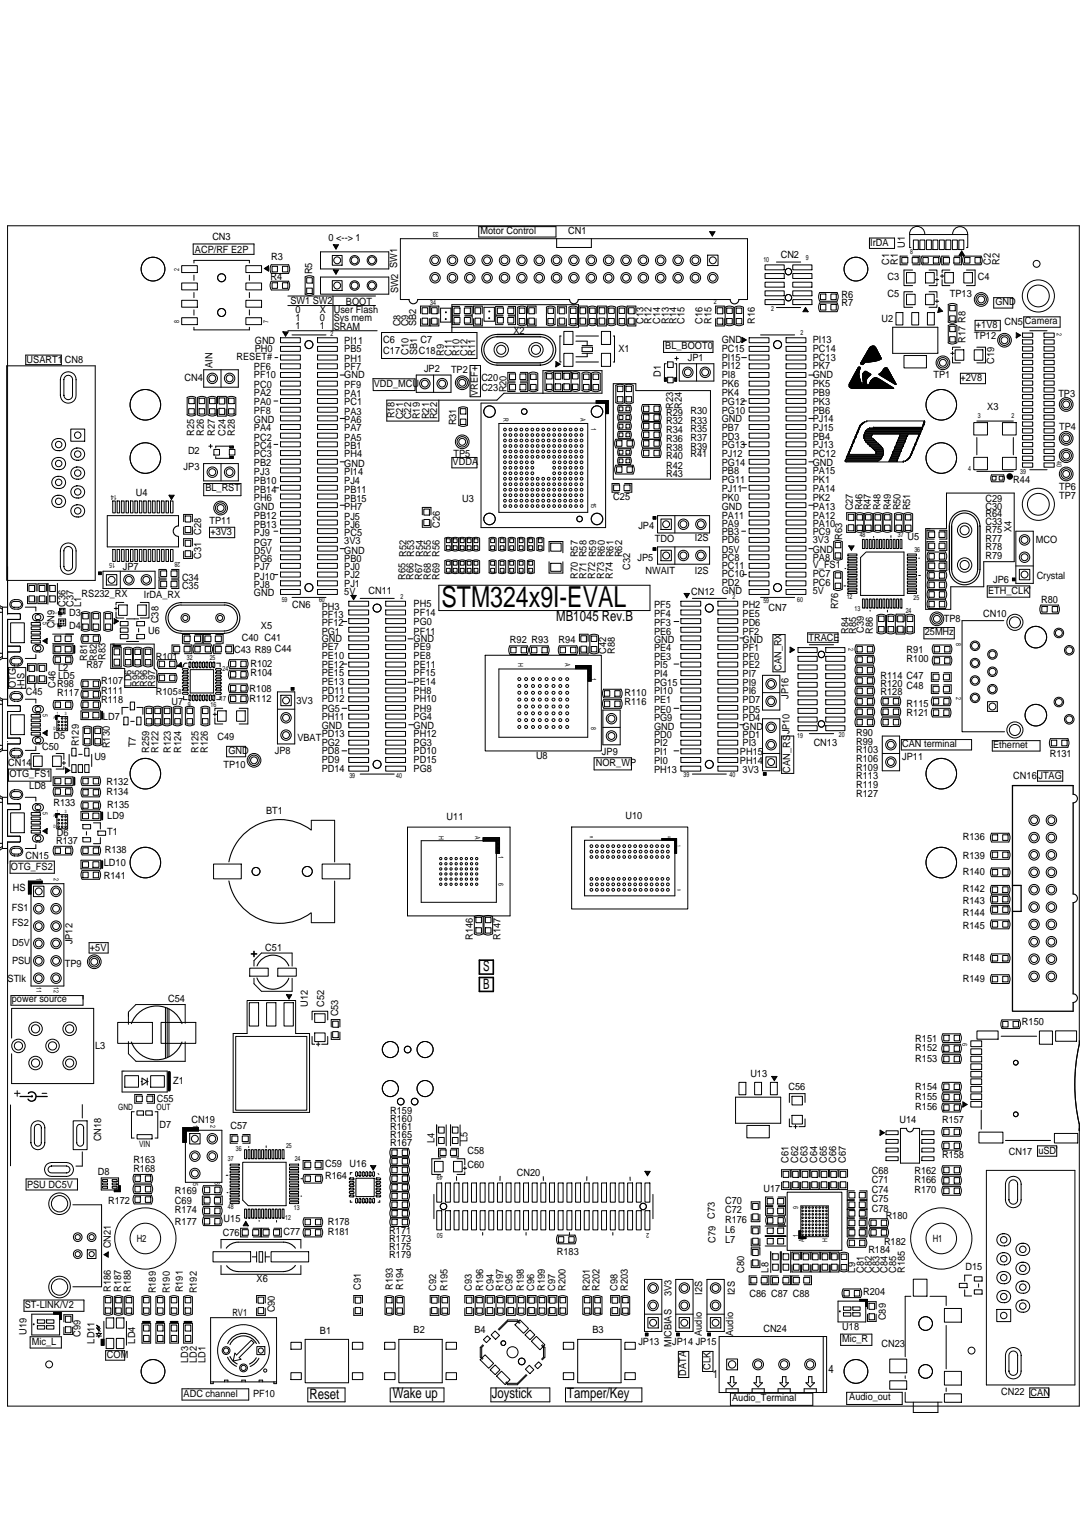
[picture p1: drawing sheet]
<svg xmlns="http://www.w3.org/2000/svg" width="210mm" height="297mm" viewBox="0 0 210 297" stroke-linecap="round" stroke-linejoin="round" font-family="sans-serif">
<defs><g id="words">
<text font-size="5.6" x="85.3" y="117.2">STM324x9I-EVAL</text>
<g font-size="2.8">
<text x="107.4" y="120">MB1045 Rev.B</text>
<text x="93.3" y="191">B</text>
<text x="93.3" y="187.6">S</text>
<text x="59.8" y="270.2">Reset</text>
<text x="75.9" y="270.1">Wake up</text>
<text x="95" y="270.1">Joystick</text>
<text x="109.6" y="270.1">Tamper/Key</text>
</g>
<g font-size="2.2">
<text x="137.7" y="266.2">1</text>
<text x="160" y="265.2">4</text>
</g>
<g font-size="1.9">
<text x="41" y="46.3">CN3</text>
<text x="63.5" y="46.6">0 &lt;--&gt; 1</text>
<text x="92.8" y="45.3">Motor Control</text>
<text x="109.7" y="45.3">CN1</text>
<text x="168.1" y="47.5">IrDA</text>
<text x="174.8" y="47.8" transform="rotate(-90 174.8 47.8)">U1</text>
<text x="37.7" y="48.8">ACP/RF E2P</text>
<text x="52.4" y="50.1">R3</text>
<text x="60.3" y="53" transform="rotate(-90 60.3 53)">R5</text>
<text x="150.8" y="49.8">CN2</text>
<text x="171.8" y="51.1" transform="rotate(-90 171.8 51.1)">C1</text>
<text x="173.4" y="51.1" transform="rotate(-90 173.4 51.1)">R1</text>
<text x="191.4" y="51.1" transform="rotate(-90 191.4 51.1)">C2</text>
<text x="193.1" y="51.1" transform="rotate(-90 193.1 51.1)">R2</text>
<text x="52.2" y="54.2">R4</text>
<text x="56.1" y="58.7">SW1 SW2</text>
<text x="66.8" y="58.8">BOOT</text>
<text x="76.9" y="56.7" transform="rotate(-90 76.9 56.7)">SW2 SW1</text>
<text x="162.6" y="57.5">R6</text>
<text x="162.6" y="59.2">R7</text>
<text x="171.4" y="54.2">C3</text>
<text x="171.4" y="57.3">C5</text>
<text x="183.5" y="57.3">TP13</text>
<text x="188.9" y="54.2">C4</text>
<text x="192.3" y="59">GND</text>
<text x="57.1" y="60.5">0</text>
<text x="57.1" y="62">1</text>
<text x="57.1" y="63.5">1</text>
<text x="61.8" y="62">0</text>
<text x="61.8" y="63.5">1</text>
<text x="61.8" y="60.5">X</text>
<text x="64.5" y="62">Sys mem</text>
<text x="64.5" y="63.7">SRAM</text>
<text x="64.5" y="60.5">User Flash</text>
<text x="77.4" y="63" transform="rotate(-90 77.4 63)">C8</text>
<text x="78.9" y="63" transform="rotate(-90 78.9 63)">C9</text>
<text x="80.4" y="63" transform="rotate(-90 80.4 63)">SB2</text>
<text x="99.2" y="64.6">X2</text>
<text x="124.3" y="62.5" transform="rotate(-90 124.3 62.5)">C13</text>
<text x="125.8" y="62.5" transform="rotate(-90 125.8 62.5)">R12</text>
<text x="127.5" y="62.5" transform="rotate(-90 127.5 62.5)">C14</text>
<text x="129.2" y="62.5" transform="rotate(-90 129.2 62.5)">R13</text>
<text x="130.7" y="62.5" transform="rotate(-90 130.7 62.5)">R14</text>
<text x="132.2" y="62.5" transform="rotate(-90 132.2 62.5)">C15</text>
<text x="135.7" y="62.5" transform="rotate(-90 135.7 62.5)">C16</text>
<text x="137.4" y="62.5" transform="rotate(-90 137.4 62.5)">R15</text>
<text x="145.8" y="62.5" transform="rotate(-90 145.8 62.5)">R16</text>
<text x="170.3" y="62.2">U2</text>
<text x="188.2" y="65.6">TP12</text>
<text x="188.5" y="63.4">+1V8</text>
<text x="194.1" y="62.7">CN5</text>
<text x="198" y="62.6">Camera</text>
<text x="5.1" y="70.1">USART1 CN8</text>
<text x="41" y="71.1" transform="rotate(-90 41 71.1)">AIN</text>
<text x="45.7" y="69.6">RESET#</text>
<text x="49.1" y="71.4">PF6</text>
<text x="49.2" y="68.1">PH0</text>
<text x="49.2" y="66.4">GND</text>
<text x="66.5" y="71.4">PF7</text>
<text x="66.5" y="68.1">PB5</text>
<text x="66.5" y="69.9">PH1</text>
<text x="66.5" y="66.4">PI11</text>
<text x="74" y="68.4">C17</text>
<text x="74" y="66.2">C6</text>
<text x="78.9" y="68.6" transform="rotate(-90 78.9 68.6)">C10</text>
<text x="80.6" y="68.6" transform="rotate(-90 80.6 68.6)">SB1</text>
<text x="80.9" y="68.4">C18</text>
<text x="81.2" y="66.2">C7</text>
<text x="81.9" y="71.8">JP2</text>
<text x="85.8" y="68.7" transform="rotate(-90 85.8 68.7)">R9</text>
<text x="87.3" y="68.7" transform="rotate(-90 87.3 68.7)">C11</text>
<text x="88.8" y="68.7" transform="rotate(-90 88.8 68.7)">R10</text>
<text x="90.3" y="68.7" transform="rotate(-90 90.3 68.7)">C12</text>
<text x="91.8" y="68.7" transform="rotate(-90 91.8 68.7)">R11</text>
<text x="119.5" y="68.1">X1</text>
<text x="128.5" y="67.4">BL_BOOT0</text>
<text x="132.9" y="69.7">JP1</text>
<text x="139.4" y="71.2">PI12</text>
<text x="139.4" y="67.9">PC15</text>
<text x="139.4" y="69.7">PI15</text>
<text x="139.4" y="66.2">GND</text>
<text x="157" y="69.7">PC13</text>
<text x="157" y="67.9">PC14</text>
<text x="157" y="71.2">PK7</text>
<text x="157" y="66.2">PI13</text>
<text x="186.5" y="66.2" transform="rotate(-90 186.5 66.2)">R17 R8</text>
<text x="192" y="70.3" transform="rotate(-90 192 70.3)">C19</text>
<text x="35.6" y="73.6">CN4</text>
<text x="49.1" y="75">PC0</text>
<text x="49.1" y="76.5">PA2</text>
<text x="49.1" y="73.1">PF10</text>
<text x="66.5" y="76.6">PA1</text>
<text x="66.5" y="75">PF9</text>
<text x="66.5" y="73.1">GND</text>
<text x="72.2" y="74.8">VDD_MCU</text>
<text x="87.1" y="72.1">TP2</text>
<text x="92.3" y="76.5" transform="rotate(-90 92.3 76.5)">VREF+</text>
<text x="93" y="73.6">C20</text>
<text x="93" y="75.6">C23</text>
<text x="97.9" y="75.8" transform="rotate(-90 97.9 75.8)">R20</text>
<text x="127.7" y="72.8" transform="rotate(-90 127.7 72.8)">D1</text>
<text x="139.4" y="76.5">PK4</text>
<text x="139.4" y="74.8">PK6</text>
<text x="139.4" y="72.9">PI8</text>
<text x="157" y="74.8">PK5</text>
<text x="157" y="76.5">PB9</text>
<text x="157" y="72.9">GND</text>
<text x="180.3" y="72.9">TP1</text>
<text x="185.5" y="73.6">+2V8</text>
<text x="204.4" y="76.6">TP3</text>
<text x="49.1" y="83.3">PA4</text>
<text x="49.1" y="81.6">GND</text>
<text x="49.1" y="78.1">PA0</text>
<text x="49.1" y="80">PF8</text>
<text x="66.5" y="81.6">PA6</text>
<text x="66.5" y="83.3">PA7</text>
<text x="66.5" y="80.1">PA3</text>
<text x="66.5" y="78.3">PC1</text>
<text x="76.2" y="80.8" transform="rotate(-90 76.2 80.8)">R18</text>
<text x="77.9" y="81" transform="rotate(-90 77.9 81)">C21</text>
<text x="79.4" y="81" transform="rotate(-90 79.4 81)">C22</text>
<text x="81.1" y="81" transform="rotate(-90 81.1 81)">R19</text>
<text x="82.9" y="81" transform="rotate(-90 82.9 81)">R21</text>
<text x="84.4" y="81" transform="rotate(-90 84.4 81)">R22</text>
<text x="88.1" y="82.1" transform="rotate(-90 88.1 82.1)">R31</text>
<text x="128.7" y="83.7">R34</text>
<text x="128.7" y="82">R32</text>
<text x="128.7" y="80.3">R29</text>
<text x="130" y="79" transform="rotate(-90 130 79)">R23</text>
<text x="131.7" y="79" transform="rotate(-90 131.7 79)">R24</text>
<text x="133.4" y="80">R30</text>
<text x="133.4" y="83.5">R35</text>
<text x="133.4" y="81.8">R33</text>
<text x="139.4" y="81.5">GND</text>
<text x="139.4" y="83.2">PB7</text>
<text x="139.4" y="80">PG10</text>
<text x="139.4" y="78.1">PG12</text>
<text x="157" y="83.2">PJ15</text>
<text x="157" y="81.5">PJ14</text>
<text x="157" y="80">PB6</text>
<text x="157" y="78.1">PK3</text>
<text x="190.7" y="79.1">X3</text>
<text x="204.6" y="83">TP4</text>
<text x="36.3" y="87.7">D2</text>
<text x="37.5" y="84.2" transform="rotate(-90 37.5 84.2)">R25</text>
<text x="39.3" y="84.2" transform="rotate(-90 39.3 84.2)">R26</text>
<text x="41.5" y="84.2" transform="rotate(-90 41.5 84.2)">R27</text>
<text x="43.5" y="84.2" transform="rotate(-90 43.5 84.2)">C24</text>
<text x="45.4" y="84.2" transform="rotate(-90 45.4 84.2)">R28</text>
<text x="49.1" y="88.3">PC3</text>
<text x="49.1" y="85.2">PC2</text>
<text x="49.1" y="86.7">PC4</text>
<text x="66.5" y="88.3">PH4</text>
<text x="66.5" y="86.7">PB1</text>
<text x="66.5" y="85.2">PA5</text>
<text x="87.4" y="89.9">VDDA</text>
<text x="87.6" y="88.2">TP5</text>
<text x="128.7" y="88.7">R40</text>
<text x="128.7" y="85.3">R36</text>
<text x="128.7" y="87">R38</text>
<text x="133.4" y="88.4">R41</text>
<text x="133.4" y="85.2">R37</text>
<text x="133.4" y="86.8">R39</text>
<text x="139.4" y="88.2">PJ12</text>
<text x="139.4" y="86.5">PG13</text>
<text x="139.4" y="85">PD3</text>
<text x="157" y="86.5">PJ13</text>
<text x="157" y="88.2">PC12</text>
<text x="157" y="85">PB4</text>
<text x="26.3" y="95.7">U4</text>
<text x="35.5" y="90.9">JP3</text>
<text x="39.7" y="94.9">BL_RST</text>
<text x="49.1" y="95.2">PB14</text>
<text x="49.1" y="93.4">PB10</text>
<text x="49.1" y="91.7">PJ3</text>
<text x="49.1" y="90">PB2</text>
<text x="66.5" y="95.2">PB11</text>
<text x="66.5" y="91.7">PI14</text>
<text x="66.5" y="93.4">PJ4</text>
<text x="66.5" y="90.2">GND</text>
<text x="128.7" y="90.5">R42</text>
<text x="128.7" y="92.2">R43</text>
<text x="139.4" y="95.1">PJ11</text>
<text x="139.4" y="93.2">PG11</text>
<text x="139.4" y="91.5">PB8</text>
<text x="139.4" y="90">PG14</text>
<text x="157" y="93.2">PK1</text>
<text x="157" y="95.1">PA14</text>
<text x="157" y="90">GND</text>
<text x="157" y="91.5">PA15</text>
<text x="195.7" y="93.2">R44</text>
<text x="204.6" y="94.6">TP6</text>
<text x="40.4" y="101.1">TP11</text>
<text x="49.1" y="101.9">PB13</text>
<text x="49.1" y="98.4">GND</text>
<text x="49.1" y="100.2">PB12</text>
<text x="49.1" y="96.7">PH6</text>
<text x="66.5" y="101.9">PJ6</text>
<text x="66.5" y="96.9">PB15</text>
<text x="66.5" y="100.4">PJ5</text>
<text x="66.5" y="98.6">PH7</text>
<text x="84.9" y="101.9" transform="rotate(-90 84.9 101.9)">C26</text>
<text x="89.3" y="96.9">U3</text>
<text x="118.5" y="96.6">C25</text>
<text x="139.4" y="101.8">PA9</text>
<text x="139.4" y="100.2">PA11</text>
<text x="139.4" y="96.7">PK0</text>
<text x="139.4" y="98.4">GND</text>
<text x="157" y="100.2">PA12</text>
<text x="157" y="101.8">PA10</text>
<text x="157" y="98.4">PA13</text>
<text x="157" y="96.7">PK2</text>
<text x="164.7" y="98.6" transform="rotate(-90 164.7 98.6)">C27</text>
<text x="166.6" y="98.6" transform="rotate(-90 166.6 98.6)">R46</text>
<text x="168.3" y="98.6" transform="rotate(-90 168.3 98.6)">R47</text>
<text x="170.1" y="98.6" transform="rotate(-90 170.1 98.6)">R48</text>
<text x="172.1" y="98.6" transform="rotate(-90 172.1 98.6)">R49</text>
<text x="173.9" y="98.6" transform="rotate(-90 173.9 98.6)">R50</text>
<text x="175.8" y="98.6" transform="rotate(-90 175.8 98.6)">R51</text>
<text x="190.4" y="99.9">R64</text>
<text x="190.4" y="96.9">C29</text>
<text x="190.4" y="98.4">C30</text>
<text x="190.4" y="101.4">C33</text>
<text x="204.6" y="96.4">TP7</text>
<text x="38.8" y="108" transform="rotate(-90 38.8 108)">C31</text>
<text x="38.8" y="103.3" transform="rotate(-90 38.8 103.3)">C28</text>
<text x="40.6" y="103.3">+3V3</text>
<text x="49.1" y="103.6">PJ9</text>
<text x="49.1" y="105.5">PG7</text>
<text x="49.1" y="107">D5V</text>
<text x="66.5" y="103.4">PC5</text>
<text x="66.5" y="105.1">3V3</text>
<text x="66.5" y="107">GND</text>
<text x="120.2" y="107.6" transform="rotate(-90 120.2 107.6)">R62</text>
<text x="123.3" y="102.1">JP4</text>
<text x="126.5" y="104.6">TDO</text>
<text x="134.2" y="104.4">I2S</text>
<text x="139.4" y="103.3">PB3</text>
<text x="139.4" y="104.9">PD6</text>
<text x="139.4" y="106.8">D5V</text>
<text x="157" y="106.8">GND</text>
<text x="157" y="104.9">3V3</text>
<text x="157" y="103.3">PC9</text>
<text x="162.7" y="104.2" transform="rotate(-90 162.7 104.2)">R63</text>
<text x="175.3" y="104.3">U5</text>
<text x="190.4" y="102.9">R75</text>
<text x="190.4" y="108">R79</text>
<text x="190.4" y="106.3">R78</text>
<text x="190.4" y="104.6">R77</text>
<text x="195.4" y="102.8" transform="rotate(-90 195.4 102.8)">X4</text>
<text x="200.1" y="104.8">MCO</text>
<text x="23.7" y="110.2">JP7</text>
<text x="35.2" y="112.2">C34</text>
<text x="35.2" y="113.8">C35</text>
<text x="49.1" y="113.5">PJ8</text>
<text x="49.1" y="112">PJ10</text>
<text x="49.1" y="110.2">PJ7</text>
<text x="49.1" y="108.5">PG6</text>
<text x="66.5" y="110.2">PJ0</text>
<text x="66.5" y="111.7">PJ2</text>
<text x="66.5" y="113.3">PJ1</text>
<text x="66.5" y="108.5">PB0</text>
<text x="78.4" y="112" transform="rotate(-90 78.4 112)">R65 R52</text>
<text x="79.9" y="112" transform="rotate(-90 79.9 112)">R66 R53</text>
<text x="81.6" y="112" transform="rotate(-90 81.6 112)">R67 R54</text>
<text x="83.2" y="112" transform="rotate(-90 83.2 112)">R68 R55</text>
<text x="84.9" y="112" transform="rotate(-90 84.9 112)">R69 R56</text>
<text x="111.7" y="111.8" transform="rotate(-90 111.7 111.8)">R70 R57</text>
<text x="113.3" y="111.8" transform="rotate(-90 113.3 111.8)">R71 R58</text>
<text x="115" y="111.8" transform="rotate(-90 115 111.8)">R72 R59</text>
<text x="116.7" y="111.8" transform="rotate(-90 116.7 111.8)">R73 R60</text>
<text x="118.4" y="111.8" transform="rotate(-90 118.4 111.8)">R74 R61</text>
<text x="121.8" y="110" transform="rotate(-90 121.8 110)">C32</text>
<text x="123.1" y="108.3">JP5</text>
<text x="124.7" y="110.8">NWAIT</text>
<text x="134.2" y="110.8">I2S</text>
<text x="139.4" y="110">PC11</text>
<text x="139.4" y="111.5">PC10</text>
<text x="139.4" y="113.2">PD2</text>
<text x="139.4" y="108.3">PC8</text>
<text x="157" y="113.2">PC6</text>
<text x="157" y="111.5">PC7</text>
<text x="157" y="109.7">V_FS1</text>
<text x="157" y="108.3">PA8</text>
<text x="191.9" y="112.5">JP6</text>
<text x="200.3" y="111.8">Crystal</text>
<text x="12.7" y="117.2" transform="rotate(-90 12.7 117.2)">C36</text>
<text x="13.4" y="119">D3</text>
<text x="14.2" y="117.2" transform="rotate(-90 14.2 117.2)">C37</text>
<text x="15.7" y="117.2" transform="rotate(-90 15.7 117.2)">L1</text>
<text x="15.8" y="115.3">RS232_RX</text>
<text x="27.8" y="115.4">IrDA_RX</text>
<text x="49.1" y="115.2">GND</text>
<text x="56.4" y="117.3">CN6</text>
<text x="62.1" y="117.9">PH3</text>
<text x="62.1" y="119.4">PF13</text>
<text x="66.5" y="114.8">5V</text>
<text x="71.2" y="114.7">CN11</text>
<text x="79.9" y="117.2">PH5</text>
<text x="79.9" y="119">PF14</text>
<text x="126.3" y="117.3">PF5</text>
<text x="126.3" y="119.2">PF4</text>
<text x="133.5" y="115">CN12 GND</text>
<text x="143.4" y="117.3">PH2</text>
<text x="143.4" y="119.2">PE5</text>
<text x="148.5" y="118">CN7</text>
<text x="157" y="114.7">5V</text>
<text x="161.9" y="117.7" transform="rotate(-90 161.9 117.7)">R76</text>
<text x="189.9" y="119.2">CN10</text>
<text x="190.9" y="114.7">ETH_CLK</text>
<text x="201.1" y="116.5">R80</text>
<text x="10.5" y="121.3" transform="rotate(-90 10.5 121.3)">CN9</text>
<text x="13.4" y="121.5">D4</text>
<text x="28.6" y="122.4">U6</text>
<text x="30.6" y="120.4" transform="rotate(-90 30.6 120.4)">C38</text>
<text x="46.7" y="123.9">C40 C41</text>
<text x="50.4" y="121.5">X5</text>
<text x="62.1" y="125.6">PE7</text>
<text x="62.1" y="122.6">PG1</text>
<text x="62.1" y="124.1">GND</text>
<text x="62.1" y="120.9">PF12</text>
<text x="79.9" y="122.6">PF11</text>
<text x="79.9" y="124.1">GND</text>
<text x="79.9" y="125.6">PE9</text>
<text x="79.9" y="120.7">PG0</text>
<text x="98.5" y="124.2">R92 R93</text>
<text x="107.9" y="124.2">R94</text>
<text x="126.3" y="122.7">PE6</text>
<text x="126.3" y="124.2">GND</text>
<text x="126.3" y="125.7">PE4</text>
<text x="126.3" y="120.9">PF3</text>
<text x="143.4" y="122.7">PF2</text>
<text x="143.4" y="124.2">GND</text>
<text x="143.4" y="125.7">PF1</text>
<text x="143.4" y="120.9">PD6</text>
<text x="156.2" y="123.7">TRACE</text>
<text x="163.9" y="122.4" transform="rotate(-90 163.9 122.4)">R84</text>
<text x="165.4" y="122.4" transform="rotate(-90 165.4 122.4)">R85</text>
<text x="166.9" y="122.2" transform="rotate(-90 166.9 122.2)">C39</text>
<text x="168.6" y="122.4" transform="rotate(-90 168.6 122.4)">R86</text>
<text x="178.6" y="122.7">25MHz</text>
<text x="182.3" y="120">TP8</text>
<text x="11.2" y="131.1">LD5</text>
<text x="11.2" y="129.6">L2</text>
<text x="16.7" y="129.1">R87</text>
<text x="16.9" y="127.6" transform="rotate(-90 16.9 127.6)">R81</text>
<text x="18.7" y="127.6" transform="rotate(-90 18.7 127.6)">R82</text>
<text x="20.4" y="127.4" transform="rotate(-90 20.4 127.4)">R83</text>
<text x="30.1" y="127.4">R101</text>
<text x="45.2" y="126.1">C43 R89 C44</text>
<text x="48.4" y="130.6">R104</text>
<text x="48.4" y="128.8">R102</text>
<text x="62.1" y="130.6">PE15</text>
<text x="62.1" y="127.3">PE10</text>
<text x="62.1" y="128.9">PE12</text>
<text x="79.9" y="130.6">PF15</text>
<text x="79.9" y="128.9">PE11</text>
<text x="79.9" y="127.3">PE8</text>
<text x="117.1" y="126.2" transform="rotate(-90 117.1 126.2)">C42</text>
<text x="118.8" y="126.2" transform="rotate(-90 118.8 126.2)">R88</text>
<text x="126.3" y="130.8">PI4</text>
<text x="126.3" y="129.1">PI5</text>
<text x="126.3" y="127.4">PE3</text>
<text x="143.4" y="130.8">PI7</text>
<text x="143.4" y="129.1">PE2</text>
<text x="143.4" y="127.4">PF0</text>
<text x="151" y="129.6" transform="rotate(-90 151 129.6)">CAN_RX</text>
<text x="170.1" y="131.1">R114 C47</text>
<text x="175.1" y="126.1">R91</text>
<text x="175.1" y="127.9">R100</text>
<text x="3" y="132.8" transform="rotate(-90 3 132.8)">OTG</text>
<text x="4.7" y="133" transform="rotate(-90 4.7 133)">-HS</text>
<text x="5" y="134.3">C45</text>
<text x="10.7" y="132.9" transform="rotate(-90 10.7 132.9)">C46</text>
<text x="11" y="132.8">R98</text>
<text x="11" y="134.5">R117</text>
<text x="19.6" y="134.1">R111</text>
<text x="19.6" y="135.8">R118</text>
<text x="19.6" y="132.1">R107</text>
<text x="25.4" y="132.6" transform="rotate(-90 25.4 132.6)">LD6</text>
<text x="26.9" y="132.6" transform="rotate(-90 26.9 132.6)">R95</text>
<text x="28.4" y="132.6" transform="rotate(-90 28.4 132.6)">R96</text>
<text x="30" y="132.6" transform="rotate(-90 30 132.6)">R97</text>
<text x="30.1" y="134.3">R105</text>
<text x="33.1" y="136.1">U7</text>
<text x="48.2" y="133.6">R108</text>
<text x="48.2" y="135.6">R112</text>
<text x="57.3" y="136">3V3</text>
<text x="62.1" y="137.5">PG5</text>
<text x="62.1" y="133.9">PD11</text>
<text x="62.1" y="132.3">PE13</text>
<text x="62.1" y="135.6">PD12</text>
<text x="79.9" y="137.5">PH9</text>
<text x="79.9" y="135.6">PH10</text>
<text x="79.9" y="132.3">PE14</text>
<text x="79.9" y="133.9">PH8</text>
<text x="120.6" y="136.1">R116</text>
<text x="120.6" y="134.5">R110</text>
<text x="126.3" y="137.6">PE0</text>
<text x="126.3" y="135.8">PE1</text>
<text x="126.3" y="132.4">PG15</text>
<text x="126.3" y="134.1">PI10</text>
<text x="143.4" y="137.6">PD5</text>
<text x="143.4" y="135.8">PD7</text>
<text x="143.4" y="132.4">PI9</text>
<text x="143.4" y="134.1">PI6</text>
<text x="152.3" y="135" transform="rotate(-90 152.3 135)">JP16</text>
<text x="170.1" y="132.8">R120 C48</text>
<text x="170.1" y="134.3">R128</text>
<text x="175.1" y="136.5">R115</text>
<text x="10.3" y="142.7">D5</text>
<text x="19.9" y="139.1">LD7</text>
<text x="42" y="142.8">C49</text>
<text x="57.4" y="143.2">VBAT</text>
<text x="62.1" y="139.1">PH11</text>
<text x="62.1" y="140.8">GND</text>
<text x="62.1" y="142.3">PD13</text>
<text x="79.9" y="142.3">PH12</text>
<text x="79.9" y="140.8">GND</text>
<text x="79.9" y="139.1">PG4</text>
<text x="126.3" y="142.5">PD0</text>
<text x="126.3" y="141">GND</text>
<text x="126.3" y="139.3">PG9</text>
<text x="143.4" y="142.5">PD1</text>
<text x="143.4" y="141">GND</text>
<text x="143.4" y="139.3">PD4</text>
<text x="152.5" y="141.8" transform="rotate(-90 152.5 141.8)">JP10</text>
<text x="165.4" y="143.8">R99</text>
<text x="165.4" y="142.2">R90</text>
<text x="175.1" y="138.3">R121</text>
<text x="1.6" y="147.9">CN14</text>
<text x="8.1" y="144.8">C50</text>
<text x="15.2" y="144.2" transform="rotate(-90 15.2 144.2)">R129</text>
<text x="18.2" y="146.9">U9</text>
<text x="21.2" y="144.5" transform="rotate(-90 21.2 144.5)">R130</text>
<text x="26.3" y="144.3" transform="rotate(-90 26.3 144.3)">T7</text>
<text x="28.8" y="145.4" transform="rotate(-90 28.8 145.4)">R259</text>
<text x="30.6" y="145.4" transform="rotate(-90 30.6 145.4)">R122</text>
<text x="33" y="145.4" transform="rotate(-90 33 145.4)">R123</text>
<text x="35" y="145.4" transform="rotate(-90 35 145.4)">R124</text>
<text x="38.3" y="145.4" transform="rotate(-90 38.3 145.4)">R125</text>
<text x="40.2" y="145.4" transform="rotate(-90 40.2 145.4)">R126</text>
<text x="43.2" y="148.3">TP10</text>
<text x="44.1" y="145.7">GND</text>
<text x="53.1" y="145.7">JP8</text>
<text x="62.1" y="145.7">PD8</text>
<text x="62.1" y="144">PG2</text>
<text x="62.1" y="149">PD14</text>
<text x="62.1" y="147.4">PD9</text>
<text x="79.9" y="149">PG8</text>
<text x="79.9" y="147.4">PD15</text>
<text x="79.9" y="144">PG3</text>
<text x="79.9" y="145.7">PD10</text>
<text x="103.5" y="146.5">U8</text>
<text x="115.1" y="147.9">NOR_WP</text>
<text x="116.3" y="145.9">JP9</text>
<text x="126.3" y="149.2">PH13</text>
<text x="126.3" y="147.5">PI0</text>
<text x="126.3" y="144.2">PI2</text>
<text x="126.3" y="145.9">PI1</text>
<text x="142.9" y="147.5">PH14</text>
<text x="142.9" y="145.9">PH15</text>
<text x="143.4" y="149.2">3V3</text>
<text x="143.4" y="144.2">PI3</text>
<text x="152.7" y="149.2" transform="rotate(-90 152.7 149.2)">CAN_RS</text>
<text x="157.2" y="144">CN13</text>
<text x="165.4" y="148.9">R109</text>
<text x="165.4" y="147.2">R106</text>
<text x="165.4" y="145.5">R103</text>
<text x="174.3" y="144.3">CAN terminal</text>
<text x="174.3" y="146.7">JP11</text>
<text x="191.9" y="144.5">Ethernet</text>
<text x="202.8" y="146.2">R131</text>
<text x="1.8" y="150.1">OTG_FS1</text>
<text x="5.7" y="152.4">LD8</text>
<text x="10.3" y="155.6">R133</text>
<text x="20.6" y="153.6">R134</text>
<text x="20.6" y="151.6">R132</text>
<text x="165.4" y="152.2">R119</text>
<text x="165.4" y="150.5">R113</text>
<text x="165.4" y="153.9">R127</text>
<text x="195.7" y="150.4">CN16</text>
<text x="200.6" y="150.4">JTAG</text>
<text x="11" y="161.4">D6</text>
<text x="20.7" y="161.3">T1</text>
<text x="20.7" y="158.1">LD9</text>
<text x="20.7" y="156.1">R135</text>
<text x="51.4" y="157.2">BT1</text>
<text x="86.3" y="158.4">U11</text>
<text x="120.8" y="158.3">U10</text>
<text x="2.1" y="168">OTG_FS2</text>
<text x="4.9" y="166">CN15</text>
<text x="10.8" y="162.9">R137</text>
<text x="20.1" y="167.3">LD10</text>
<text x="20.2" y="164.8">R138</text>
<text x="186" y="166">R139</text>
<text x="186" y="162.3">R136</text>
<text x="2.5" y="172.2">HS</text>
<text x="20.1" y="169.8">R141</text>
<text x="186" y="172.3">R142</text>
<text x="186" y="169">R140</text>
<text x="2.3" y="175.9">FS1</text>
<text x="2.3" y="178.9">FS2</text>
<text x="186" y="179.4">R145</text>
<text x="186" y="176.9">R144</text>
<text x="186" y="174.7">R143</text>
<text x="2.3" y="182.8">D5V</text>
<text x="14" y="182.4" transform="rotate(-90 14 182.4)">JP12</text>
<text x="17.4" y="183.6">+5V</text>
<text x="51.2" y="183.6">C51</text>
<text x="91.3" y="181.6" transform="rotate(-90 91.3 181.6)">R146</text>
<text x="96.7" y="181.6" transform="rotate(-90 96.7 181.6)">R147</text>
<text x="186" y="185.6">R148</text>
<text x="1.5" y="189.6">STlk</text>
<text x="2.3" y="186.1">PSU</text>
<text x="12.5" y="186.8">TP9</text>
<text x="186" y="189.6">R149</text>
<text x="2.3" y="193.5">power source</text>
<text x="32.5" y="193.5">C54</text>
<text x="59.5" y="194.5" transform="rotate(-90 59.5 194.5)">U12</text>
<text x="62.6" y="194.5" transform="rotate(-90 62.6 194.5)">C52</text>
<text x="65.3" y="196.3" transform="rotate(-90 65.3 196.3)">C53</text>
<text x="197.4" y="198">R150</text>
<text x="18.4" y="202.7">L3</text>
<text x="176.8" y="203">R152</text>
<text x="176.8" y="201.2">R151</text>
<text x="33.5" y="209.4">Z1</text>
<text x="144.9" y="208">U13</text>
<text x="176.8" y="205">R153</text>
<text x="30.3" y="212.7">C55</text>
<text x="75.4" y="215.1">R159</text>
<text x="152.3" y="210.6">C56</text>
<text x="176.8" y="214.4">R156</text>
<text x="176.8" y="212.4">R155</text>
<text x="176.8" y="210.6">R154</text>
<text x="19.6" y="220.5" transform="rotate(-90 19.6 220.5)">CN18</text>
<text x="30.8" y="217.8">D7</text>
<text x="37" y="216.9">CN19</text>
<text x="44.5" y="218.1">C57</text>
<text x="75.4" y="219.8">R165</text>
<text x="75.4" y="221.3">R167</text>
<text x="75.4" y="218.3">R161</text>
<text x="75.4" y="216.8">R160</text>
<text x="83.9" y="220.8" transform="rotate(-90 83.9 220.8)">L4</text>
<text x="90.3" y="220.6" transform="rotate(-90 90.3 220.6)">L5</text>
<text x="173.8" y="216.9">U14</text>
<text x="182" y="216.9">R157</text>
<text x="18.9" y="227">D8</text>
<text x="25.8" y="226.3">R168</text>
<text x="25.8" y="224.6">R163</text>
<text x="62.8" y="227.6">R164</text>
<text x="62.8" y="225.3">C59</text>
<text x="67.5" y="225.4">U16</text>
<text x="90.3" y="225.6">C60</text>
<text x="90.3" y="222.8">C58</text>
<text x="99.8" y="227.2">CN20</text>
<text x="152.3" y="224.6" transform="rotate(-90 152.3 224.6)">C61</text>
<text x="154.2" y="224.6" transform="rotate(-90 154.2 224.6)">C62</text>
<text x="156" y="224.6" transform="rotate(-90 156 224.6)">C63</text>
<text x="157.9" y="224.6" transform="rotate(-90 157.9 224.6)">C64</text>
<text x="159.7" y="224.6" transform="rotate(-90 159.7 224.6)">C65</text>
<text x="161.5" y="224.6" transform="rotate(-90 161.5 224.6)">C66</text>
<text x="163.4" y="224.6" transform="rotate(-90 163.4 224.6)">C67</text>
<text x="168.4" y="226.8">C68</text>
<text x="176.6" y="226.7">R162</text>
<text x="182" y="223.6">R158</text>
<text x="194.9" y="223.1">CN17</text>
<text x="200.6" y="222.8">uSD</text>
<text x="5.2" y="229.4">PSU DC5V</text>
<text x="20.9" y="232.5">R172</text>
<text x="33.8" y="232.5">C69</text>
<text x="33.8" y="230.7">R169</text>
<text x="140.1" y="232.5">C70</text>
<text x="147.5" y="230.2">U17</text>
<text x="168.4" y="232.2">C75</text>
<text x="168.4" y="228.5">C71</text>
<text x="168.4" y="230.3">C74</text>
<text x="176.6" y="230.3">R170</text>
<text x="176.6" y="228.5">R166</text>
<text x="26.4" y="239.9">H2</text>
<text x="33.8" y="236.5">R177</text>
<text x="33.8" y="234.4">R174</text>
<text x="43" y="238.7">C76</text>
<text x="43.2" y="236">U15</text>
<text x="54.8" y="238.5">C77</text>
<text x="63.3" y="238.5">R181</text>
<text x="63.3" y="236.5">R178</text>
<text x="75.2" y="239.9">R173</text>
<text x="75.2" y="238.4">R171</text>
<text x="138.1" y="235.4" transform="rotate(-90 138.1 235.4)">C73</text>
<text x="140.1" y="236.2">R176</text>
<text x="140.1" y="238.2">L6</text>
<text x="140.1" y="234.4">C72</text>
<text x="168.4" y="234">C78</text>
<text x="171.1" y="235.4">R180</text>
<text x="180.2" y="239.9">H1</text>
<text x="21.4" y="241.1" transform="rotate(-90 21.4 241.1)">CN21</text>
<text x="75.2" y="242.9">R179</text>
<text x="75.2" y="241.4">R175</text>
<text x="107.6" y="242.4">R183</text>
<text x="138.2" y="240.1" transform="rotate(-90 138.2 240.1)">C79</text>
<text x="140.1" y="240.1">L7</text>
<text x="143.8" y="245.8" transform="rotate(-90 143.8 245.8)">C80</text>
<text x="148.5" y="245.8" transform="rotate(-90 148.5 245.8)">L8</text>
<text x="165.2" y="245.8" transform="rotate(-90 165.2 245.8)">L9</text>
<text x="166.9" y="245.8" transform="rotate(-90 166.9 245.8)">C81</text>
<text x="167.7" y="241.9">R184</text>
<text x="168.4" y="245.8" transform="rotate(-90 168.4 245.8)">C82</text>
<text x="169.9" y="245.8" transform="rotate(-90 169.9 245.8)">C83</text>
<text x="170.8" y="240.4">R182</text>
<text x="171.4" y="245.8" transform="rotate(-90 171.4 245.8)">C84</text>
<text x="173.1" y="245.8" transform="rotate(-90 173.1 245.8)">C85</text>
<text x="174.8" y="245.8" transform="rotate(-90 174.8 245.8)">R185</text>
<text x="186.5" y="245.3">D15</text>
<text x="21.4" y="249.4" transform="rotate(-90 21.4 249.4)">R186</text>
<text x="23.4" y="249.4" transform="rotate(-90 23.4 249.4)">R187</text>
<text x="25.3" y="249.4" transform="rotate(-90 25.3 249.4)">R188</text>
<text x="30.1" y="249.8" transform="rotate(-90 30.1 249.8)">R189</text>
<text x="32.8" y="249.8" transform="rotate(-90 32.8 249.8)">R190</text>
<text x="35.3" y="249.6" transform="rotate(-90 35.3 249.6)">R191</text>
<text x="38" y="249.8" transform="rotate(-90 38 249.8)">R192</text>
<text x="49.6" y="247.6">X6</text>
<text x="69.7" y="249.1" transform="rotate(-90 69.7 249.1)">C91</text>
<text x="75.9" y="249.1" transform="rotate(-90 75.9 249.1)">R193</text>
<text x="77.9" y="249.1" transform="rotate(-90 77.9 249.1)">R194</text>
<text x="84.3" y="249.3" transform="rotate(-90 84.3 249.3)">C92</text>
<text x="86.4" y="249.3" transform="rotate(-90 86.4 249.3)">R195</text>
<text x="91.1" y="249.3" transform="rotate(-90 91.1 249.3)">C93</text>
<text x="93.3" y="249.3" transform="rotate(-90 93.3 249.3)">R196</text>
<text x="95.3" y="249.3" transform="rotate(-90 95.3 249.3)">C94</text>
<text x="97.2" y="249.3" transform="rotate(-90 97.2 249.3)">R197</text>
<text x="99" y="249.3" transform="rotate(-90 99 249.3)">C95</text>
<text x="101.2" y="249.3" transform="rotate(-90 101.2 249.3)">R198</text>
<text x="103.2" y="249.3" transform="rotate(-90 103.2 249.3)">C96</text>
<text x="105.2" y="249.3" transform="rotate(-90 105.2 249.3)">R199</text>
<text x="107.2" y="249.3" transform="rotate(-90 107.2 249.3)">C97</text>
<text x="109.2" y="249.3" transform="rotate(-90 109.2 249.3)">R200</text>
<text x="113.9" y="249.3" transform="rotate(-90 113.9 249.3)">R201</text>
<text x="115.8" y="249.3" transform="rotate(-90 115.8 249.3)">R202</text>
<text x="119.3" y="249.3" transform="rotate(-90 119.3 249.3)">C98</text>
<text x="121.3" y="249.3" transform="rotate(-90 121.3 249.3)">R203</text>
<text x="129.7" y="250.3" transform="rotate(-90 129.7 250.3)">3V3</text>
<text x="135.6" y="250.1" transform="rotate(-90 135.6 250.1)">I2S</text>
<text x="141.9" y="250.1" transform="rotate(-90 141.9 250.1)">I2S</text>
<text x="144.8" y="250.5">C86 C87 C88</text>
<text x="166.8" y="250.1">R204</text>
<text x="4.8" y="252.6">ST-LINK/V2</text>
<text x="5.1" y="257.8" transform="rotate(-90 5.1 257.8)">U19</text>
<text x="44.9" y="254.1">RV1</text>
<text x="53.1" y="253.5" transform="rotate(-90 53.1 253.5)">C90</text>
<text x="61.8" y="257.7">B1</text>
<text x="79.9" y="257.5">B2</text>
<text x="91.6" y="257.5">B4</text>
<text x="114.4" y="257.5">B3</text>
<text x="147.5" y="257.3">CN24</text>
<text x="162.7" y="256.8">U18</text>
<text x="171.1" y="255" transform="rotate(-90 171.1 255)">C89</text>
<text x="6.1" y="259.7">Mic_L</text>
<text x="15.5" y="258.2" transform="rotate(-90 15.5 258.2)">C99</text>
<text x="18.2" y="259.5" transform="rotate(-90 18.2 259.5)">LD11</text>
<text x="20.7" y="262.3">COM</text>
<text x="26.1" y="259.5" transform="rotate(-90 26.1 259.5)">LD4</text>
<text x="36.3" y="263.2" transform="rotate(-90 36.3 263.2)">LD3</text>
<text x="38" y="263.2" transform="rotate(-90 38 263.2)">LD2</text>
<text x="39.7" y="263.2" transform="rotate(-90 39.7 263.2)">LD1</text>
<text x="123.3" y="259.7">JP13</text>
<text x="129.7" y="260.2" transform="rotate(-90 129.7 260.2)">MICBIAS</text>
<text x="129.9" y="259.7">JP14 JP15</text>
<text x="135.6" y="258" transform="rotate(-90 135.6 258)">Audio</text>
<text x="141.6" y="258" transform="rotate(-90 141.6 258)">Audio</text>
<text x="162.7" y="259.2">Mic_R</text>
<text x="170.3" y="260.2">CN23</text>
<text x="35.5" y="269.7">ADC channel</text>
<text x="48.9" y="269.9">PF10</text>
<text x="132.5" y="265.7" transform="rotate(-90 132.5 265.7)">DATA</text>
<text x="137.2" y="264.5" transform="rotate(-90 137.2 264.5)">CLK</text>
<text x="193.4" y="269.4">CN22 CAN</text>
<text x="141.4" y="270.6">Audio_Terminal</text>
<text x="164.1" y="270.4">Audio_out</text>
</g>
<g font-size="1.7">
<text x="22.8" y="214.4">GND</text>
<text x="30.2" y="214.4">OUT</text>
<text x="26.9" y="221.6">VIN</text>
</g>
<g font-size="1.4">
<text x="84.7" y="44.8" transform="rotate(-180 84.7 44.8)">33</text>
<text x="34.6" y="52.3" transform="rotate(-90 34.6 52.3)">2</text>
<text x="147.5" y="50.6">10</text>
<text x="155.7" y="50.3">9</text>
<text x="175.8" y="49.1">8</text>
<text x="83.1" y="58.8">34</text>
<text x="137.9" y="58.7">2</text>
<text x="34.6" y="62.4" transform="rotate(-90 34.6 62.4)">8</text>
<text x="51.9" y="62.4" transform="rotate(-90 51.9 62.4)">7</text>
<text x="63.8" y="64.9">2</text>
<text x="149" y="60">2</text>
<text x="154.7" y="64.7">2</text>
<text x="204.1" y="64.2" transform="rotate(90 204.1 64.2)">2</text>
<text x="97.2" y="80.8" transform="rotate(90 97.2 80.8)">R</text>
<text x="112.2" y="80.6" transform="rotate(90 112.2 80.6)">A</text>
<text x="114.2" y="82.7" transform="rotate(90 114.2 82.7)">1</text>
<text x="188.9" y="80.6">3</text>
<text x="195.4" y="80.6">2</text>
<text x="204.1" y="89" transform="rotate(90 204.1 89)">40</text>
<text x="22.5" y="95.6" transform="rotate(-180 22.5 95.6)">14</text>
<text x="187" y="91">4</text>
<text x="197.1" y="91.5">39</text>
<text x="114.2" y="97.1" transform="rotate(90 114.2 97.1)">15</text>
<text x="166.1" y="103.8">48</text>
<text x="173.4" y="103.8">37</text>
<text x="176.6" y="106.6">36</text>
<text x="22.2" y="108.8" transform="rotate(-180 22.2 108.8)">15</text>
<text x="34.8" y="108.5" transform="rotate(-180 34.8 108.5)">28</text>
<text x="54.4" y="116.4">59</text>
<text x="61.6" y="116.4">60</text>
<text x="77.4" y="115.7">2</text>
<text x="141.5" y="115.7">2</text>
<text x="147.5" y="116.5">59</text>
<text x="154" y="116.4">60</text>
<text x="163.6" y="115.7">12</text>
<text x="165.1" y="118">13</text>
<text x="175" y="118.4">24</text>
<text x="176.5" y="115.8">25</text>
<text x="8.3" y="120.2" transform="rotate(90 8.3 120.2)">5</text>
<text x="163.9" y="125.2" transform="rotate(90 163.9 125.2)">2</text>
<text x="184.7" y="124.2" transform="rotate(90 184.7 124.2)">8</text>
<text x="36.1" y="127.5">32</text>
<text x="40.5" y="127.5">25</text>
<text x="43" y="129.5">24</text>
<text x="100.1" y="128.1" transform="rotate(90 100.1 128.1)">H</text>
<text x="109.2" y="128.1" transform="rotate(90 109.2 128.1)">A</text>
<text x="114.2" y="131" transform="rotate(90 114.2 131)">1</text>
<text x="8.3" y="138" transform="rotate(90 8.3 138)">5</text>
<text x="34.5" y="134.1">8</text>
<text x="36.3" y="136.5">9</text>
<text x="40.7" y="136.5">16</text>
<text x="42.5" y="135.5">17</text>
<text x="184.7" y="134.6" transform="rotate(90 184.7 134.6)">2</text>
<text x="114.2" y="140.4" transform="rotate(90 114.2 140.4)">8</text>
<text x="154" y="142.5">19</text>
<text x="162.1" y="142.3">20</text>
<text x="67.5" y="150.2">39</text>
<text x="76.6" y="150.2">40</text>
<text x="132" y="150.1">39</text>
<text x="140.9" y="150.1">40</text>
<text x="8.3" y="156.9" transform="rotate(90 8.3 156.9)">5</text>
<text x="84.8" y="161.4" transform="rotate(90 84.8 161.4)">H</text>
<text x="91.8" y="161.4" transform="rotate(90 91.8 161.4)">A</text>
<text x="96.3" y="165.3" transform="rotate(90 96.3 165.3)">1</text>
<text x="7" y="169.6" transform="rotate(90 7 169.6)">1</text>
<text x="10.4" y="169.5" transform="rotate(90 10.4 169.5)">2</text>
<text x="96.3" y="170.5" transform="rotate(90 96.3 170.5)">6</text>
<text x="7" y="190.6" transform="rotate(90 7 190.6)">11</text>
<text x="10.4" y="190.6" transform="rotate(90 10.4 190.6)">12</text>
<text x="186.9" y="202" transform="rotate(-90 186.9 202)">9</text>
<text x="37.3" y="217.3" transform="rotate(90 37.3 217.3)">1</text>
<text x="40.7" y="217.3" transform="rotate(90 40.7 217.3)">2</text>
<text x="55.3" y="221.8">25</text>
<text x="44" y="224.3">37</text>
<text x="45.6" y="222.3">36</text>
<text x="56.9" y="224.3">24</text>
<text x="85.5" y="227" transform="rotate(-180 85.5 227)">49</text>
<text x="37.3" y="228.5" transform="rotate(90 37.3 228.5)">5</text>
<text x="41.5" y="228.3" transform="rotate(90 41.5 228.3)">6</text>
<text x="44" y="233.5">48</text>
<text x="56.8" y="233.7">13</text>
<text x="154.2" y="233.5" transform="rotate(-90 154.2 233.5)">9</text>
<text x="55.1" y="235.5">12</text>
<text x="85.5" y="238.2" transform="rotate(-180 85.5 238.2)">50</text>
<text x="125.4" y="238.2" transform="rotate(-180 125.4 238.2)">2</text>
<text x="154.2" y="238.9" transform="rotate(-90 154.2 238.9)">1</text>
<text x="155.3" y="239.9" transform="rotate(-90 155.3 239.9)">A</text>
<text x="159.9" y="239.9" transform="rotate(-90 159.9 239.9)">H</text>
</g>
<g font-size=".9">
<text x="11.3" y="118.5" transform="rotate(-90 11.3 118.5)">1</text>
<text x="11.9" y="119.1" transform="rotate(-90 11.9 119.1)">A</text>
<text x="11.2" y="120.7" transform="rotate(-90 11.2 120.7)">1</text>
<text x="11.7" y="121.4" transform="rotate(-90 11.7 121.4)">A</text>
<text x="10.3" y="140.9">D</text>
<text x="10.3" y="138.9">A</text>
<text x="11" y="138.1">1</text>
<text x="12.5" y="138.1">3</text>
<text x="10.3" y="159.9">D</text>
<text x="10.3" y="157.9">A</text>
<text x="11" y="157">1</text>
<text x="12.5" y="157">3</text>
<text x="113.9" y="161.4" transform="rotate(90 113.9 161.4)">R</text>
<text x="129" y="161.4" transform="rotate(90 129 161.4)">A</text>
<text x="130.9" y="163.3" transform="rotate(90 130.9 163.3)">1</text>
<text x="130.9" y="171.7" transform="rotate(90 130.9 171.7)">9</text>
</g>
</g></defs>
<g fill="none" stroke="#000" stroke-width=".19">
<path d="M35.1 54.7h3v1.3h-3zM35.1 58h3v1.3h-3zM35.1 51.3h3v1.3h-3zM37.3 47.1h11.8v2h-11.8zM37.5 50.8v-.5h10.7v.5M37.5 53.1v1M37.5 56.5v1M37.5 59.8v1.1M47.5 54.7h3v1.3h-3zM47.5 58h3v1.3h-3zM47.5 51.3h3v1.3h-3zM48.2 53.1v1"/>
<path d="M48.2 56.5v1M48.2 59.8v1.1M51.1 51.9l.8-.5v1zM51.9 51.5h-.1v.7l-.2-.1v-.5l-.1 .5-.3-.2 .2-.2v.2M52.4 54.3l-.2 .8 .2 .9M52.4 51.1l-.2 .9 .2 .8M52.4 56h3.4M52.4 51.1h3.4M52.4 54.3h3.4M52.4 52.8h3.4M52.6 54.6h1v1.1h-1zM52.6 51.4h1v1.1h-1z"/>
<path d="M54.6 51.4h1v1.1h-1zM54.6 54.6h1v1.1h-1zM55.6 57.2h16.9M55.6 59h16.9M55.7 54.3l.3 .8-.3 .9M55.7 51.1l.3 .9-.3 .8M58.9 56.8l.9 .2 .8-.2M58.9 53.5v3.3M59.2 53.6h1.1v1.1h-1.1zM59.2 55.6h1.1v1.1h-1.1zM60.6 53.5l-.8-.2-.9 .2M60.6 53.5v3.3"/>
<path d="M61.9 53.5h13.2v3.3h-13.2zM61.9 48.6h13.2v3.3h-13.2zM64.2 54.2h1.9v1.9h-1.9zM64.2 49.3h1.9v1.9h-1.9zM64.3 57.2v6.7M64.4 52.1h1l-.5 .9zM64.4 47.3h1l-.5 .8zM64.6 52.1v.2h.6v.1h-.6l.5 .1-.2 .3-.2-.2h.2M64.6 47.3v.1h.6v.1h-.6l.5 .1-.2 .3-.2-.2h.2M80.7 57.8h29.3M81.5 59.4h1.1v1.2h-1.1zM83.4 59.4h1.1v1.2h-1.1z"/>
<path d="M85.1 59.5h2v2.7h-2zM87.7 59.5h1.2v1.1h-1.2zM88.8 59.2h-1.4v1.7h1.4M89.7 59.5h1.2v1.1h-1.2zM89.8 59.2h1.4v1.7h-1.4M91.8 59.4h1v1.2h-1zM92.5 43.8h14.9v2h-14.9zM93.5 59.4h2v2.6h-2zM96.1 59.5h1.1v1.1h-1.1zM97.2 59.2h-1.4v1.7h1.4M98.1 59.5h1.2v1.1h-1.2zM98.2 59.2h1.4v1.7h-1.4"/>
<path d="M100 59.4l.8-.3 .9 .3v3.3M100 59.4v3.3M100.3 59.5h1.1v1h-1.1zM102.2 59.4h1v1.2h-1zM105.5 59.3l.9-.2 .8 .3v3.3M105.6 59.4v3.3M105.8 59.5h1.1v1h-1.1zM107.5 46.1v1.7h6.7v-1.7M108 59.4h1.1v1.2h-1.1zM110.2 59.5h1.1v1h-1.1zM111.6 59.4l-.9-.3-.8 .3v3.3l.8 .2 .9-.2M111.6 59.4v3.3"/>
<path d="M111.7 57.8h29.4M111.8 59.1h1.6v1.4M112 59.4h1.1v1.2h-1.1zM113.9 59.5h1.1v1h-1.1zM115.3 59.3l-.9-.2-.8 .3v3.3M115.3 59.4v3.3M115.7 59.4h1.1v1.2h-1.1zM117.3 59.4l.8-.3 .9 .3-.1 3.3-.8 .2-.8-.2M117.3 59.4v3.3M117.6 59.5h1.1v1h-1.1zM119.6 59.5h1.1v1h-1.1zM120.9 59.3l-.8-.2-.8 .3v3.3"/>
<path d="M121 59.4v3.3M121.4 59.4h1.1v1.2h-1.1zM136.7 49.3h2v2h-2zM137.1 44.7h1l-.5 .9zM137.3 44.7v.2h.6v.1h-.5l.4 .1-.2 .3-.1-.2h.1M138.5 59.4h1.1v1.2h-1.1zM140.1 59.4l.8-.3 .8 .2 .1 3.4-.9 .2-.8-.2M140.1 59.4v3.3M140.4 59.5h1.1v1h-1.1zM141.9 59.4l.8-.3 .9 .3M141.9 59.4v3.3M142.2 59.5h1.1v1h-1.1z"/>
<path d="M142.7 57.8h1.7v-11.7h-67.1v11.7h1.7M143.6 59.4v3.3M147.8 54.5h3.7v1h-3.7zM147.8 56.2h3.7v.9h-3.7zM147.8 57.9h3.7v.9h-3.7zM147.8 51.2h3.7v.9h-3.7zM147.8 52.8h3.7v1h-3.7zM150 59.4h4.7M150 50.6h4.7M153.1 54.5h3.7v1h-3.7zM153.1 56.2h3.7v.9h-3.7zM153.1 57.9h3.7v.9h-3.7z"/>
<path d="M153.1 51.2h3.7v.9h-3.7zM153.1 52.8h3.7v1h-3.7zM155.6 59.7h.1l-.1-.2-.2 .3 .5 .1h-.6v.2h.6v.1M155.6 59.4l.5 .8h-1zM158.4 56.5h3.3M158.4 56.5l-.3 .8 .3 .9M158.4 58.2h3.3M158.5 56.8h1v1.1h-1zM158.5 58.8h1v1.1h-1zM160.5 58.8h1v1.1h-1zM160.5 56.8h1v1.1h-1zM161.7 56.5l.2 .8-.2 .9"/>
<path d="M161.7 58.5l.2 .8-.2 .9M161.7 58.5h-3.3l-.3 .8 .3 .9M168 46h4.8v2h-4.8zM174.2 49.7h1.2v1.1h-1.2zM175.1 52.6h1.7v2.1h-1.7zM175.1 56.8h1.7v2h-1.7zM175.3 49.5h-1.4v1.6h1.4M175.7 45.3a1.46 1.46 0 0 1 1.5-1.6 1.46 1.46 0 0 1 1.4 1.6M176 47.8h-.3v-2.5h11.2v2.5h-.2M176.2 49.7h1.2v1.1h-1.2zM176.3 56.3h-1.7v3.1h1.7M176.3 52.2h-1.7v3h1.7"/>
<path d="M176.3 49.5h1.4v1.6h-1.4M176.4 46.4h1v1.8h-1zM177.7 46.4h.9v1.8h-.9zM178.1 49.4l-.2 .9 .2 .8M178.1 51.1h3.4M178.1 49.5h3.4M178.3 49.7h1v1.1h-1zM178.8 52.6h1.7v2.1h-1.7zM178.8 56.8h1.7v2h-1.7zM179 46.4h.9v1.8h-.9zM179.5 52.2h1.5v1.1M179.5 56.3h1.5v1.2"/>
<path d="M180.2 46.4h1v1.8h-1zM180.3 49.7h1v1.1h-1zM180.7 58.2h.6M180.7 54h.6M181 53.7v.6M181 57.8v.7M181 54.7v.5h-1.5M181 58.8v.6h-1.5M181.4 59.4v.2l.5 .5h-.2l-.3-.3v.1l.2 .3h-.3v-.2l.1 .1M181.4 59.4l.7 .7-1 .2zM181.5 46.4h.9v1.8h-.9zM181.5 49.4l.2 .9-.3 .8"/>
<path d="M181.7 53.3h.6M182 53v.7M182 54v1.2h1.5M182.2 49.7h1.2v1.1h-1.2zM182.5 52.6h1.7v2.1h-1.7zM182.7 46.4h1v1.8h-1zM183.3 49.5h-1.4v1.6h1.4M183.5 59h1v1h-1zM183.5 52.2h-1.5v.4M184 46.4h.9v1.8h-.9zM184 45.3a1.44 1.44 0 0 1 1.5-1.5 1.44 1.44 0 0 1 1.4 1.5M184.3 49.7h1.1v1.1h-1.1z"/>
<path d="M184.3 49.5h1.5v1.6h-1.5M184.8 58.8l-.8-.2-.8 .2v3.4l.8 .2 .8-.2M184.8 58.8v3.4M185.2 46.4h1v1.8h-1zM185.8 48.9h.1l-.1-.3-.2 .3 .4 .1h-.5l-.1 .2h.7v.1M185.8 48.5l.5 .8h-1zM186.2 52.6h1.7v2.1h-1.7zM186.2 51.1h3.3M186.3 49.7h1.1v1.1h-1.1zM186.7 52.2h1.7v3h-1.7M188.3 49.7h1.1v1.1h-1.1zM189.5 49.5l.2 .8-.2 .8"/>
<path d="M189.5 49.5l-3.3-.1-.3 .9 .3 .8M192 57.5h3.6v2h-3.6zM1.3 70.7h17.1v41.4h-17.1zM5 68.6h6.9v1.8h-6.9zM12.1 72.2a1.53 1.53 0 0 1 1.7-.3 1.53 1.53 0 0 1 .9 1.4v3a1.51 1.51 0 0 1-1.5 1.6 1.51 1.51 0 0 1-1.5-1.6v-3zM12.6 72.7a.84 .84 0 0 1 .9-.2 .84 .84 0 0 1 .5 .8v3a.84 .84 0 0 1-.8 .9 .84 .84 0 0 1-.9-.9v-3zM35.1 61.4h3v1.3h-3zM36.1 76.8l.9-.2 .8 .2v3.3l-.8 .2-.9-.2M36.2 76.8v3.3M36.4 76.9h1.1v1.1h-1.1zM36.4 78.9h1.1v1.1h-1.1zM37.5 63.2v.5h10.7v-.5"/>
<path d="M38.5 78.9h1v1.1h-1zM38.5 76.9h1v1.1h-1zM39.3 71.4h6.7v3.4h-6.7zM39.8 76.8l-.8-.2-.9 .2 .1 3.3M39.8 76.8v3.3M40.2 76.8v3.3M40.5 76.9h1.1v1.1h-1.1zM40.5 78.9h1.1v1.1h-1.1zM41.8 76.8l-.8-.2-.8 .2M41.8 76.8v3.3M42.3 78.9h1.1v1.1h-1.1zM42.3 76.9h1.1v1.1h-1.1z"/>
<path d="M42.7 71.4v3.4M43.7 78v-1.4h-1.7v1.4M43.7 79v1.4h-1.7v-1.4M44.2 76.9h1v1.1h-1zM44.2 78.9h1v1.1h-1zM47.5 61.4h3v1.3h-3zM52.9 77.4h.8M53.1 69.1h.6M54.2 75.3h3.8v.9h-3.8zM54.2 77h3.8v.9h-3.8zM54.2 78.7h3.8v.9h-3.8zM54.2 68.6h3.8v.9h-3.8z"/>
<path d="M54.2 70.3h3.8v.9h-3.8zM54.2 71.9h3.8v1h-3.8zM54.2 73.6h3.8v1h-3.8zM54.2 65.2h3.8v1h-3.8zM54.2 66.9h3.8v1h-3.8zM54.7 64.1h1l-.5 .8zM54.8 64.1v.1h.7l-.1 .2h-.5l.5 .1-.2 .3-.2-.2h.2M55.6 63.9h17.3M56.4 64.7h6.6M61.3 75.3h3.9v.9h-3.9zM61.3 77h3.9v.9h-3.9zM61.3 78.7h3.9v.9h-3.9z"/>
<path d="M61.3 68.6h3.9v.9h-3.9zM61.3 70.3h3.9v.9h-3.9zM61.3 71.9h3.9v1h-3.9zM61.3 73.6h3.9v1h-3.9zM61.3 65.2h3.9v1h-3.9zM61.3 66.9h3.9v1h-3.9zM65.7 72.4h1M72.1 73.1l8.1 .1v2.2h-8.1zM73.7 64.2h18.4v5h-18.4zM80.4 72.4h6.7v3.4h-6.7zM81.5 61.4h1.1v1.2h-1.1zM82.9 60.5v-1.4h-1.7v1.4"/>
<path d="M82.9 61.5v1.4h-1.7v-1.4M83.4 61.4h1.1v1.2h-1.1zM83.8 72.4v3.4M84.8 60.5v-1.4h-1.7v1.4M84.8 61.5v1.4h-1.7v-1.4M86 61.6l.2 .1zM86.1 60.2l.1 .2zM87.3 63.2h24.5v-4.4h-24.5v5.4M87.7 61.3h1.2v1.1h-1.2zM88.8 61h-1.4v1.7h1.4M88.9 78.9h1.1v1.1h-1.1zM89.7 61.3h1.2v1.1h-1.2z"/>
<path d="M89.8 61h1.4v1.7h-1.4M90.3 78.8l-.8-.2-.9 .2v3.3M90.3 78.8v3.3M90.8 70.6h2v6h-2zM91.8 61.4h1v1.2h-1zM93.2 61.5v1.4h-1.7v-1.4M93.2 60.5v-1.4h-1.7v1.4M94.4 61.4l.2 .1zM94.5 60.1l.1 .1zM96.1 61.3h1.1v1.1h-1.1zM97.2 61h-1.4v1.7h1.4M98.1 61.3h1.2v1.1h-1.2z"/>
<path d="M98.2 61h1.4v1.7h-1.4M98.4 72.2h1.2v1.1h-1.2zM98.4 74.2h1.2v1.1h-1.2zM99.5 71.9h-1.4v1.7h1.4M99.5 73.9h-1.4v1.7h1.4M100 62.7l.8 .2 .9-.2M100.3 61.5h1.1v1h-1.1zM100.4 72.2h1.2v1.1h-1.2zM100.4 74.2h1.2v1.1h-1.2zM100.5 71.9h1.4v1.7h-1.4M100.5 73.9h1.4v1.7h-1.4M102.2 61.4h1v1.2h-1z"/>
<path d="M102.2 75.4l.8 .2 .9-.2M102.5 74.3h1.1v1h-1.1zM102.5 72.2h1.1v1.1h-1.1zM103.5 61.5v1.4h-1.6v-1.4M103.5 60.5v-1.4h-1.6v1.4M103.9 75.4v-3.3l-.9-.2-.8 .2v3.3M104.9 75.9v-4.3h11.4v4.3h-19l-1.3 1.4h-21.3v4h10.1v-4M105.3 75.3l.8 .3 .8-.2M105.6 74.2h1.1v1h-1.1zM105.6 72.2h1.1v1h-1.1zM105.8 61.5h1.1v1h-1.1zM106.9 72l-.8-.2-.8 .2v3.4"/>
<path d="M107 71.8h3.3v3.8h-3.3zM107.2 62.7l-.8 .2-.9-.2M107.3 74.1h1v1.2h-1zM107.3 72.1h1v1.2h-1zM107.4 69.8l.8 .5-.8 .5zM107.7 61.5v1.4h1.7v-1.4M107.8 70.3v.2l.3-.2-.4-.2v.5v-.5l-.2-.1v.7h-.1M108 61.4h1.1v1.2h-1.1zM108.4 64.9h-.2v5h.2M108.6 74.2v1.4v-1.4M108.6 71.8v1.4M108.9 74.1h1.1v1.2h-1.1z"/>
<path d="M108.9 68.2h1.8v2.6h-1.8zM108.9 72.1h1.1v1.2h-1.1zM108.9 64h1.8v2.5h-1.8zM109.4 60.5v-1.4h-1.7v1.4M110.2 61.5h1.1v1h-1.1zM110.3 72l.8-.2 .9 .2v3.4M110.6 74.2h1.1v1h-1.1zM110.6 72.2h1.1v1h-1.1zM111.3 69.9h4.3M111.3 64.9h4.3M111.3 65.9h2.1v.8M112 75.3l-.9 .3-.8-.2"/>
<path d="M112 61.4h1.1v1.2h-1.1zM112.4 72.1l.8-.2 .9 .2M112.4 68.2h2M112.4 72.1v3.3l.8 .2 .9-.2M112.4 67.1h2v.8h-2zM112.4 66.7h2M112.7 74.3h1.1v1h-1.1zM112.7 72.2h1.1v1.1h-1.1zM113.4 68.2v.7h-2.1M113.4 61.5v1.4h-1.6M113.6 62.7l.8 .2 .9-.2M113.9 61.5h1.1v1h-1.1z"/>
<path d="M114.1 72.1v3.3M114.3 72.1l.8-.2 .8 .2 .1 3.3M114.3 72.1v3.3l.8 .2 .8-.2M114.6 74.3h1v1h-1zM114.6 72.2h1v1.1h-1zM115.2 77.9v-.5h2.3v2.5h-.5v-2M115.2 77.8h2.3M115.2 77.7h2.3M115.2 77.6h2.3M115.2 77.5h2.3M115.2 77.4h2.3M115.7 61.4h1.1v1.2h-1.1z"/>
<path d="M116.2 68.2h1.7v2.6h-1.7zM116.2 64h1.7v2.5h-1.7zM117 77.9v24h-24.1v-24h24.6M117 79.8h.5M117 79.7h.5M117 79.6h.5M117 79.5h.5M117 79.4h.5M117 79.3h.5M117 79.2h.5M117 79.1h.5M117 79h.5"/>
<path d="M117 78.9h.5M117 78.8h.5M117 78.7h.5M117 78.6h.5M117 78.5h.5M117 78.4h.5M117 78.3h.5M117 78.2h.5M117 78.1h.5M117 78h.5M117 77.9h.5M117.1 61.5v1.4h-1.7v-1.4"/>
<path d="M117.1 60.5v-1.4h-1.7v1.4M117.6 61.5h1.1v1h-1.1zM118.5 74.1h4.3v1.3h14.4v17.1h-18.7zM118.5 64.9h.2v5h-.2M119.3 76.6h1v1h-1zM119.3 74.6h1v1h-1zM119.3 62.7l.8 .2 .8-.2M119.5 79.6h2.3M119.6 61.5h1.1v1h-1.1zM119.6 78.6h.7v.7h-.7zM120.6 74.4l.9-.2 .8 .2M120.6 74.4l-.8-.2-.9 .2 .1 3.4"/>
<path d="M120.6 74.4v3.4M120.9 78.6h.8v.7h-.8zM120.9 76.6h1.1v1h-1.1zM120.9 74.6h1.1v1h-1.1zM121.4 61.4h1.1v1.2h-1.1zM121.8 78.3l.2 .7-.2 .6M121.8 79.9l.2 .7-.2 .7M121.8 78.3h-2.3l-.2 .7 .2 .6M121.8 80h-2.3l-.2 .6 .2 .7M122.3 77.7l-.6 .3h-.5a.82 .82 0 0 0-1.1 0h-.6l-.6-.3M122.3 74.4v3.4M122.8 61.5v1.4h-1.7v-1.4"/>
<path d="M122.8 60.5v-1.4h-1.7v1.4M124.2 79.8l-.2 .5v.6a.81 .81 0 0 1 0 1.1v.6l.2 .5M124.2 78.1l-.3 .9 .2 .8M124.2 78.1h3.3M124.3 78.4h1v1.1h-1zM126.3 78.4h1.1v1.1h-1.1zM127.5 78.1l.2 .9-.2 .8h-3.3M127.5 79.8l.2 .8-.2 .8M128.2 65.9h9.5v2.2h-9.5zM128.7 70.3h-.3v3.3h.3v-.7h-.3M128.7 73.1h-.2v.5M129 72.9h1v1h-1z"/>
<path d="M129 69.9h1v1.1h-1zM130.4 69.2h.6M130.4 70.3h.3v3.3h-.3v-.7h.3M130.4 73.1h.1v.5M130.7 68.9v.7M131.2 70.3h6.7v3.3h-6.7zM134.6 70.3v3.3M138.5 61.4h1.1v1.2h-1.1zM139.9 61.5v1.4h-1.7v-1.4M139.9 60.5v-1.4h-1.7v1.4M140.4 61.5h1.1v1h-1.1zM141.9 62.7l.8 .2 .9-.2"/>
<path d="M142.2 61.5h1.1v1h-1.1zM143.3 77.4h.9M143.3 69.1h.9M143.3 65.2l.9 .5-.9 .5zM143.8 65.6v.2l.2-.1-.3-.3-.1 .5v-.5l-.2-.1v.7h-.1M144.7 75.3h3.8v.9h-3.8zM144.7 77h3.8v.9h-3.8zM144.7 78.7h3.8v.9h-3.8zM144.7 68.6h3.8v.9h-3.8zM144.7 70.3h3.8v.9h-3.8zM144.7 71.9h3.8v1h-3.8zM144.7 73.6h3.8v1h-3.8z"/>
<path d="M144.7 65.2h3.8v1h-3.8zM144.7 66.9h3.8v1h-3.8zM146.9 64.7h6.6M151.8 75.3h3.9v.9h-3.9zM151.8 77h3.9v.9h-3.9zM151.8 78.7h3.9v.9h-3.9zM151.8 68.6h3.9v.9h-3.9zM151.8 70.3h3.9v.9h-3.9zM151.8 71.9h3.9v1h-3.9zM151.8 73.6h3.9v1h-3.9zM151.8 65.2h3.9v1h-3.9zM151.8 66.9h3.9v1h-3.9z"/>
<path d="M156.3 72.4h1.1M158.4 60.2h3.3M164 74.4h7.8M164 74.3h3.5M164 74.3h2.4M164 74.4h3.6M164 74.6h8.2M164 74.5l8.1 .1M164 74.5h7.9M164 74.1h2.4M164 74.2h2.4M164 74.7h8.3"/>
<path d="M164 74.7h8.2M164.1 74.1h2.3M164.1 74h2.3M164.1 74.7l8.3 .1M164.1 74.1h.1M164.1 74h2.3v.2h-2.4M164.1 74.8h8.3M164.1 73.9l2.2 .1M164.1 74.8h8.4M164.2 73.8l2.1 .1h-2.1M164.3 74.9h8.3M164.3 73.7h2v.1h-2.1"/>
<path d="M164.3 73.6h1.9h-1.9M164.4 75h8.2h-8.1M164.4 73.5h1.8M164.4 73.4h1.8v.1h-1.8M164.5 73.3h1.6M164.5 73.2l1.6 .1h-1.6M164.6 73.2h1.5M164.6 73.1h1.5M164.6 75h8M164.7 73l1.4 .1h-1.4M164.7 73h1.3M164.8 72.7h1.2"/>
<path d="M164.9 72.6h1.1v.1h-1.2M164.9 72.5v.1M165 72.4h.9M165 72.4h.1M165.1 72.2h.8M165.2 72.1h.7M165.3 71.8l.7 .1h-.7M165.5 71.6h.5M165.5 71.5h.6l-.1 .1-.6 .1M165.6 71.4h.5h-.5M165.6 71.3v.1M165.6 71.2h.5"/>
<path d="M165.7 71.1h.5h-.5M165.9 70.9h.2M165.9 72.2v.1h-.8M165.9 72.3h-.8h.8M165.9 70.8h.2M165.9 72.5h-.9h.9M166 72.6h-1.1h1.1M166 71.9l-.8 .1M166 71.6h-.6v.1l.6 .1h-.6M166 72.8h-1.2h1.2v.1h-1.3M166 72.9h-1.3M166.1 71.4h-.6v.1h.6"/>
<path d="M166.1 70.9v.1M166.1 70.9l-.3 .1M166.1 71.2h.1M166.2 71h-.4l.4 .1M166.2 71h.1M166.2 73.3v.1M166.2 73.3l-1.8 .1M166.2 71.2h-.5l-.1 .1h.5M166.2 70.2h.7M166.2 70.3h.6M166.3 73.7l-2 .1M166.3 70.1h.7"/>
<path d="M166.4 70.4h.4M166.5 69.7h3M166.6 70.4h.1M166.6 69.6h3.2M166.6 72.3h1.6h-1.6M166.7 72.9h.9M166.7 73h.9M166.7 72.9h1M166.7 74.2h.7M166.7 74.1h.7M166.7 72.5h1.3M166.7 72.4h1.5"/>
<path d="M166.7 72.6h1.2M166.7 72.4v.3M166.7 72.6h1.3M166.7 73.3h.7M166.7 72.7h1.2M166.7 72.5h1.4M166.7 73.1h.1M166.7 73.8h.7M166.7 73.5h.6M166.7 73.9h.7M166.7 74.1h.7v-.1h-.7v.2l.8 .1h-.8M166.7 74h.7"/>
<path d="M166.7 72.1h1.2M166.8 73.7h.5M166.8 72h1M166.8 72h.9M166.9 71.9h.7M166.9 69h3.3l-3.3 .1h3.3M166.9 68.9v.1M167 70.1h-.8v.2h.7M167 68.9h3.1M167 71.8h.4M167 71.7h.4M167.1 68.7l2.9 .1"/>
<path d="M167.1 68.7h2.9v.1M167.1 71.7h.2M167.1 68.7v.1M167.1 68.6h2.8M167.1 68.6h.1M167.1 70h-.8M167.3 68.4h2.5M167.3 68.3h2.5M167.3 68.3h2.5v.1l-2.6 .1h2.6M167.3 73.7l-.5-.1v.1M167.3 73.5h-.6v-.1h.6v.1l-.5 .1h.5v.2h-.6v.1h.7v-.1h-.7M167.4 68.2h2.3"/>
<path d="M167.4 73.2v.2l-.7-.1M167.4 73.2h-.7v.1h.7M167.5 73.1l-.8 .1M167.5 71.8l-.6 .1h.7M167.5 68h2.1l-2.1 .1M167.6 67.7v.1M167.7 67.7h1.7h-1.7M167.7 72.8h-1v.3h.8h-.8M167.8 74.4h3.9M167.8 74.3h3.9M167.8 67.5h1.6v.1h-1.7h1.7M167.8 67.4h.1"/>
<path d="M167.9 67.3l1.4 .1h-1.4M167.9 72.7h-1.2l1.1 .1M167.9 72.1h-1.2M167.9 74.1h3.5M167.9 67.2l1.3 .1h-1.3M167.9 70h-1.6v.1h.7M168 74.1h3.3M168 74.1h.1M168 67.2h1.2M168 67.1h1.1M168 67.1h.1M168 72.2h-1.3h1.5"/>
<path d="M168.1 73.9h2.8M168.1 67l1 .1M168.1 67h.9M168.2 73.7h2.4M168.2 72.3l-1.5 .1h1.5M168.2 72.4h.1M168.2 73.5h2.2M168.2 66.9h.8M168.3 73.5h2M168.3 73.4h1.9M168.3 66.9h.7M168.4 73.4h1.7"/>
<path d="M168.4 69.9h-2h1.8M168.4 73.3h1.6M168.4 66.8h.5M168.5 73.3h1.4M168.5 73.2h1.4M168.5 66.8h.3M168.6 73.2h1.2M168.6 73.1h1.1M168.7 73.1h.9M168.7 73h.8M168.9 73h.5M169 72.9h.3"/>
<path d="M169.1 69.8h-2.7l2.2 .1M169.3 67.4h-1.5M169.4 67.5h-1.6M169.4 69.7l-2.9 .1M169.4 67.6h.1M169.5 67.7l-1.9 .1M169.5 67.8h-1.9l1.9 .1h-2v.1h2.1M169.7 68.1h-2.3M169.7 68.1h.1M169.7 68.1h-2.3v.1M169.8 68.2l-2.5 .1M169.8 68.2v.1"/>
<path d="M169.8 69.6h-3.2h3.1M169.8 72.2h2.2M169.8 72.4h2.3M169.9 68.5l-2.7 .1 2.7 .1h-2.8M169.9 68.5h.1M169.9 72.2h2.1v.1h-2.2h2.3h-2.3M169.9 72.4l2.3 .1h-2.1M170.1 72.1h1.8h-1.9M170.1 68.8h-3.1l3.1 .1M170.1 69.4l-3.5 .1h3.3M170.1 69h-3.2M170.1 72.5l2.1 .1"/>
<path d="M170.2 69.4h-3.5M170.2 72.6h2M170.2 72h1.7h-1.7M170.2 69.3l-3.5 .1M170.2 73.5h-1.9l-.1 .1M170.2 72.6h2.1M170.2 69.2l-3.4 .1M170.2 69.2h-3.4h3.4v.1h-3.5M170.3 72.7h2M170.3 72.7l2 .1M170.4 71.7h1.4l-1.5 .2h1.6h-1.7M170.5 73.6h-2.3"/>
<path d="M170.5 71.6v.1M170.5 71.7h1.2M170.5 72.8h1.8M170.5 71.6h1.2M170.5 71.6h.1M170.6 71.5h1M170.6 71.5h.1M170.6 72.8l1.8 .1M170.6 73.7h-2.5M170.6 72.9h1.8v.1M170.6 71.3l1 .1M170.6 71.3v.1"/>
<path d="M170.7 71.2l.8 .1h-.8M170.8 73.8h-2.7h2.7M170.8 72.9h1.6M170.8 71.2h.7M170.8 71.2h.1M170.8 73.8h-2.7l-.1 .1h3M170.8 73h1.6M170.8 71.1h.6l.1 .1M170.9 71.1h.5M170.9 73h1.6M171 73.1h1.5M171 71h.3"/>
<path d="M171 73.1h1.5l-1.4 .1M171.1 74h-3.1h3.2M171.2 73.2h1.4l-1.3 .1M171.4 73.3h1.2h-1.2M171.4 74.2h-3.5M171.5 74.2l-3.6 .1h3.7M171.5 73.4h1.2l-1 .1M171.7 73.5l1.1 .1h-1M171.8 73.5h.9M171.8 71.8h-1.4M171.9 73.6l.9 .1h-.7M172.1 73.7l.8 .1h-.6"/>
<path d="M172.2 73.8h.7M172.3 73.9h.6M172.4 73.9h.6M172.4 63.2h8.8v5h-8.8zM172.5 74h.5h-.4M172.7 74.1h.4M172.8 74.1h.3l-.2 .1M172.8 74.2h.3M173 73.9h.1M173 74.3h.1M173.1 60.4h1.3v2.4h-1.3zM174.6 68.7h4.4v2.4h-4.4z"/>
<path d="M176.1 60.4h1.4v2.4h-1.4zM179.2 60.4h1.3v2.4h-1.3zM183.5 61h1v1h-1zM183.5 63h1v1.1h-1zM183.5 65h1v1.1h-1zM183.7 68.2h.6M184 67.9v.7M184 68.9v1.2h1.5M184.5 67.6h1.7v2h-1.7zM184.8 62.9l-.8-.2-.8 .2v3.3l.8 .2 .8-.2M184.8 62.9v3.3M185.5 67.1h-1.5v.5"/>
<path d="M185.5 72.1h4.9v2h-4.9zM188.2 67.6h1.7v2h-1.7zM188.4 61.9h4.8v2h-4.8zM188.7 67.1h1.7v3h-1.7M196.3 64.3l.9 .4-.9 .6zM196.8 64.7v.2l.2-.2-.3-.1-.1 .4v-.5l-.1-.1v.7h-.2M197.5 74.9h2v.8h-2zM197.5 76.2h2v.8h-2zM197.5 77.5h2v.9h-2zM197.5 78.8h2v.9h-2zM197.5 68.3h2v.8h-2zM197.5 69.6h2v.8h-2z"/>
<path d="M197.5 70.9h2v.9h-2zM197.5 72.2h2v.9h-2zM197.5 73.6h2v.8h-2zM197.5 64.3h2v.9h-2zM197.5 65.6h2v.9h-2zM197.5 67h2v.8h-2zM197.8 61.2h7v2h-7zM198.9 63.9h3.4M201.7 74.9h1.9v.8h-1.9zM201.7 76.2h1.9v.8h-1.9zM201.7 77.5h1.9v.9h-1.9zM201.7 78.8h1.9v.9h-1.9z"/>
<path d="M201.7 68.3h1.9v.8h-1.9zM201.7 69.6h1.9v.8h-1.9zM201.7 70.9h1.9v.9h-1.9zM201.7 72.2h1.9v.9h-1.9zM201.7 73.6h1.9v.8h-1.9zM201.7 64.3h1.9v.9h-1.9zM201.7 65.6h1.9v.9h-1.9zM201.7 67h1.9v.8h-1.9zM10.2 92.5l.3-.3 .7-.2a1.2 1.2 0 0 1 1.5 1 1.2 1.2 0 0 1-1.2 1.4v-.1a1.2 1.2 0 0 1-1.3-.4 1.2 1.2 0 0 1 0-1.4zM10.2 88.8l.3-.2 .7-.3a1.2 1.2 0 0 1 1.5 1.1 1.2 1.2 0 0 1-1.2 1.3 1.2 1.2 0 0 1-1.3-.5 1.2 1.2 0 0 1 0-1.4zM10.2 85.2l.3-.3 .7-.2a1.2 1.2 0 0 1 1.5 1 1.2 1.2 0 0 1-1.2 1.4v-.1a1.2 1.2 0 0 1-1.3-.5 1.2 1.2 0 0 1 0-1.3zM10.2 96.1l.3-.2 .7-.2a1.2 1.2 0 0 1 1.5 1 1.2 1.2 0 0 1-1.2 1.3 1.2 1.2 0 0 1-1.3-.5 1.2 1.2 0 0 1 0-1.4z"/>
<path d="M13.7 82.9h2.7v2.3h-2.7zM13.9 98l.3-.3 .7-.2a1.2 1.2 0 0 1 1.4 1 1.2 1.2 0 0 1-1.1 1.4v-.1a1.2 1.2 0 0 1-1.3-.4 1.2 1.2 0 0 1 0-1.4zM13.9 87l.3-.2 .7-.3a1.2 1.2 0 0 1 1.4 1 1.2 1.2 0 0 1-1.1 1.4 1.2 1.2 0 0 1-1.3-.5 1.2 1.2 0 0 1 0-1.4zM13.9 90.7l.3-.3 .7-.2a1.2 1.2 0 0 1 1.4 1 1.2 1.2 0 0 1-1.1 1.4v-.1a1.2 1.2 0 0 1-1.3-.4 1.2 1.2 0 0 1 0-1.4zM13.9 94.3l.3-.2 .7-.3a1.2 1.2 0 0 1 1.4 1.1 1.2 1.2 0 0 1-1.1 1.3 1.2 1.2 0 0 1-1.3-.5 1.2 1.2 0 0 1 0-1.4zM21.8 96.8h.5v2.3h-.5zM22.6 96.8h.5v2.3h-.5zM23.5 96.8h.5v2.3h-.5zM24.3 96.8h.5v2.3h-.5zM25.2 96.8h.5v2.3h-.5zM26.1 96.8h.4v2.3h-.4zM26.9 96.8h.5v2.3h-.5z"/>
<path d="M27.8 96.8h.5v2.3h-.5zM28.6 96.8h.5v2.3h-.5zM29.5 96.8h.5v2.3h-.5zM30.4 96.8h.4v2.3h-.4zM31.2 96.8h.5v2.3h-.5zM32.1 96.8h.5v2.3h-.5zM32.6 95.7h1l-.5 .8zM32.6 95.7h.2v.1h.7l-.1 .1h-.5l.4 .1-.2 .3-.1-.2h.2M32.9 96.8h.5v2.3h-.5zM35.8 99.7h1.1v1.1h-1.1zM38.1 80.1l.9 .2 .8-.2M39.3 89.5h6.7v3.4h-6.7z"/>
<path d="M39.3 93.4h7.2v2.3h-7.2zM40.2 80.1l.8 .2 .8-.2M40.3 86.2h.7M40.7 85.8v.7M41.3 86.8h1.1v1.1h-1.1zM41.7 88.2v.3h3.3v-.3h-.6v.3M42.7 89.5v3.4M43.8 80.1l.9 .2 .8-.2M44.3 86.8h1.1v1.1h-1.1zM44.4 86.2v.3h.6v-.3h-3.3v.3M44.5 88.2v.1h.5M45 86.3h-.5v.2"/>
<path d="M45.6 80.1l-.1-3.3-.8-.2-.9 .2 .1 3.3M52.9 85.8h.8M53.1 94.2h.7M54.2 95.4h3.8v1h-3.8zM54.2 97.1h3.8v.9h-3.8zM54.2 98.8h3.8v.9h-3.8zM54.2 88.7h3.8v1h-3.8zM54.2 90.4h3.8v.9h-3.8zM54.2 92.1h3.8v.9h-3.8zM54.2 93.7h3.8v1h-3.8zM54.2 82h3.8v1h-3.8zM54.2 83.7h3.8v.9h-3.8z"/>
<path d="M54.2 85.3h3.8v1h-3.8zM54.2 87h3.8v1h-3.8zM54.2 80.3h3.8v1h-3.8zM61.3 95.4h3.9v1h-3.9zM61.3 97.1h3.9v.9h-3.9zM61.3 98.8h3.9v.9h-3.9zM61.3 88.7h3.9v1h-3.9zM61.3 90.4h3.9v.9h-3.9zM61.3 92.1h3.9v.9h-3.9zM61.3 93.7h3.9v1h-3.9zM61.3 82h3.9v1h-3.9zM61.3 83.7h3.9v.9h-3.9z"/>
<path d="M61.3 85.3h3.9v1h-3.9zM61.3 87h3.9v1h-3.9zM61.3 80.3h3.9v1h-3.9zM65.7 97.6h1M65.7 89.2h1M65.7 80.8h1M81.9 98.3h1.1v1.2h-1.1zM83.2 99.4v-1.4h-1.6v1.4M87.3 88.3h4.8v2.1h-4.8zM88.6 82.1l.9 .3 .8-.3M88.9 80.9h1.1v1.1h-1.1zM96.4 81.8h17.1v17.2h-17.1z"/>
<path d="M118.5 93.7h1.2v1h-1.2zM119 91.5h3.3M119 86.5h3.3M119.1 85.1h1v1.1h-1zM119.1 90.1h1v1.1h-1zM119.5 81.3h2.3M119.5 84.7h2.3M119.5 83h2.3M119.6 87h.7v.7h-.7zM119.6 83.6h.7v.7h-.7zM119.6 81.9h.7v.8h-.7zM119.6 80.3h.7v.7h-.7z"/>
<path d="M119.6 88.6h.7v.8h-.7zM119.6 93.4h-1.4v1.7h1.4M120.5 93.7h1.2v1h-1.2zM120.6 93.4h1.4v1.7h-1.4M120.9 87h.8v.7h-.8zM120.9 83.6h.8v.7h-.8zM120.9 81.9h.8v.8h-.8zM120.9 80.3h.8v.7h-.8zM120.9 88.6h.8v.8h-.8zM121.1 85.1h1.1v1.1h-1.1zM121.1 90.1h1.1v1.1h-1.1zM121.8 86.7l.2 .6-.2 .7h-2.3l-.2-.7 .2-.6h2.3"/>
<path d="M121.8 88.3l.2 .7-.2 .7M121.8 81.6l.2 .7-.2 .7M121.8 83.3l.2 .7-.2 .6M121.8 88.3h-2.3l-.2 .7 .2 .7h2.3M121.8 81.6h-2.3l-.2 .7 .2 .7M121.8 83.3h-2.3l-.2 .7 .2 .6M122.3 89.8l.2 .9-.2 .8M122.3 84.8l.2 .8-.2 .9M122.3 89.9h-3.3l-.3 .8 .3 .8M122.3 84.8h-3.3l-.3 .8 .3 .9M124.1 83.1l-.1 .6v.6a.81 .81 0 0 1 0 1.1v.5l.2 .6h3.3M124.2 83.2l3.3-.1 .2 .9-.2 .8"/>
<path d="M124.2 84.8h3.3M124.2 86.7h3.3M124.3 83.4h1v1.1h-1zM124.3 81.8h1v1h-1zM124.3 85.1h1v1.1h-1zM124.3 80.1h1v1.1h-1zM124.3 87h1v1.1h-1zM126.2 99.8h.5v.4h-.5zM126.2 100h.5M126.2 99.9h.5M126.2 99.8h.5M126.3 83.4h1.1v1.1h-1.1z"/>
<path d="M126.3 81.8h1.1v1h-1.1zM126.3 85.1h1.1v1.1h-1.1zM126.3 80.1h1.1v1.1h-1.1zM126.3 87h1.1v1.1h-1.1zM127 99.6h10.1v3.3h-10.1zM127.5 81.4l.2 .9-.2 .8M127.5 86.7l.2 .8-.2 .8h-3.4l-.2-.8 .3-.8M127.5 84.8l.2 .8-.2 .9M127.5 81.5h-3.3h3.3M130.4 99.6v3.3M143.3 94.2h.9M143.3 85.8h.9"/>
<path d="M144.7 95.4h3.8v1h-3.8zM144.7 97.1h3.8v.9h-3.8zM144.7 98.8h3.8v.9h-3.8zM144.7 88.7h3.8v1h-3.8zM144.7 90.4h3.8v.9h-3.8zM144.7 92.1h3.8v.9h-3.8zM144.7 93.7h3.8v1h-3.8zM144.7 82h3.8v1h-3.8zM144.7 83.7h3.8v.9h-3.8zM144.7 85.3h3.8v1h-3.8zM144.7 87h3.8v1h-3.8zM144.7 80.3h3.8v1h-3.8z"/>
<path d="M151.8 95.4h3.9v1h-3.9zM151.8 97.1h3.9v.9h-3.9zM151.8 98.8h3.9v.9h-3.9zM151.8 88.7h3.9v1h-3.9zM151.8 90.4h3.9v.9h-3.9zM151.8 92.1h3.9v.9h-3.9zM151.8 93.7h3.9v1h-3.9zM151.8 82h3.9v1h-3.9zM151.8 83.7h3.9v.9h-3.9zM151.8 85.3h3.9v1h-3.9zM151.8 87h3.9v1h-3.9zM151.8 80.3h3.9v1h-3.9z"/>
<path d="M156.3 97.6h.9M156.3 89.2h.9M156.3 80.8h.9M163.3 88.9h.1M163.3 89.1h.1M163.3 89h6.5M163.3 89.1h6.3M163.4 88.8h6.6M163.4 89.2h.1M163.4 88.7h.1M163.4 88.7h6.7M163.5 88.4h.1"/>
<path d="M163.5 88.5h.1M163.5 88.6h6.8M163.5 88.4h6.8M163.6 88.3h.1M163.6 88.3h6.8M163.6 88.1h.1M163.6 88.2h6.9M163.7 88h.1M163.7 87.9h6.9M163.7 87.9h.1M163.8 87.6h.1M163.8 87.7h.1"/>
<path d="M163.8 87.6h.2M163.8 87.8h6.8M163.9 99.3h1v1.2h-1zM163.9 87.5h.1M163.9 87.5h.2M164 87.3h.1M164 87.4h.1M164 87.2h.1M164 87.6h.1M164 87.2h.2M164.1 87.1h.1M164.1 87.3h.1"/>
<path d="M164.1 87.5h.1M164.1 86.8h.3M164.1 87h.2M164.1 86.9h.1M164.1 87.2h.1M164.1 86.8h.1M164.2 86.7h.1M164.2 87.1h.1M164.2 86.7h.2M164.3 86.5h.1M164.3 86.9h.1M164.3 86.6h.1"/>
<path d="M164.4 86.7h.1M164.4 86.8h.1M164.4 86.4h.1M164.4 86.3h.1M164.4 86.5h.1M164.5 86.1h.1M164.5 86h.2M164.5 86h.1M164.5 86.4h.1M164.5 86.3h-.1M164.6 85.9h.1M164.6 86.1h.1"/>
<path d="M164.6 85.7h.1M164.6 85.7h.2M164.7 85.9h.1M164.7 86h.1M164.7 85.6h.1M164.8 85.4h.1M164.8 85.7h.1M164.8 85.5h.1M164.8 85.2h.1M164.8 85.3h.1M164.8 85.6h.1M164.8 85.2h.2"/>
<path d="M164.9 85.4h.1M164.9 85l.1 .1M165 84.9h.1M165 85.3h.1M165 85.3h-.2M165 84.8h.1M165 85h.1M165 85.2h.1M165 84.8h.2M165.1 84.6h.1M165.1 84.9h.1M165.1 84.7h.1"/>
<path d="M165.2 84.4h.1M165.2 84.8h.1M165.2 84.5h.1M165.2 84.4h.2M165.2 84.2h.1M165.2 84.6h.1M165.2 99.3l.6-.3h.5a.81 .81 0 0 0 1.1 0h.6l.6 .3v3.3l-.6 .2h-.6a.82 .82 0 0 0-1.1 0h-.5l-.6-.2M165.2 84.3h.2M165.3 84.5h.1M165.3 84.1h.1M165.4 84h.1M165.4 84.2h.1"/>
<path d="M165.4 84.4h.1M165.4 84.1h.1M165.4 83.8h.1M165.4 83.9h.2M165.5 83.6h.1M165.5 83.7h.1M165.5 84h.1M165.5 83.6h.2M165.5 83.7h.2M165.5 99.4h1.1v1h-1.1zM165.6 83.4h.1M165.6 83.8h.1"/>
<path d="M165.6 83.5h.1M165.6 83.3h.1M165.6 83.7h.1M165.6 83.3h.2M165.7 83.2h.1M165.7 83.6h.1M165.7 83.4h.1M165.8 83h.1M165.8 83.3h.1M165.8 83.1h.1M165.8 82.8h.1M165.8 82.9h.1"/>
<path d="M165.8 83.2h.1M165.8 82.9h.2M165.8 82.8h.3M165.9 83h.1M165.9 82.6h.1M165.9 82.7h.2M166 82.5h.1M166 82.9h.1M166 82.4h.1M166 82.6h.1M166 82.8h.1M166 82.4h.2"/>
<path d="M166.1 82.5h.1M166.1 82.2l.1 .1M166.2 82.1h.2M166.2 82.1h.1M166.2 82.4h.1M166.2 82.2h.1M166.3 82h.1M166.3 82h.2M166.4 82.1h.1M166.4 81.8h.1M166.4 81.9h.2M166.5 82h.1"/>
<path d="M166.6 81.7h.1M166.6 81.7h.3M166.6 81.8h.1M166.8 81.6h.1M166.8 81.6h.2M166.8 81.7h.1M166.9 84h1.6M166.9 84.6l1.7 .1M166.9 84.5h1.5M166.9 84.5h.1M166.9 84.4h1.4M166.9 84.3h1.4"/>
<path d="M166.9 84.1h1.5M166.9 84.2h.1M166.9 84h.1M166.9 84.1h.1M166.9 84.4h.1M166.9 84.6h.1M166.9 99.3v3.3M167 83.7h.1M167 83.8h.1M167 84.8h.1M167 84.8h1.7M167 83.9h10.7"/>
<path d="M167 83.7h10.8M167 84.9h.1M167 85h.1M167 81.4h.1M167 81.6h.1M167 83.6h.1M167 84.9h1.9M167 85.1h2M167 81.4h.4M167 83.6h10.8M167.1 83.4h.1M167.1 83.5h10.8"/>
<path d="M167.2 83.3h.1M167.2 85.2h.1M167.2 83.3h10.7M167.2 85.2h1.9M167.2 99.4h1.1v1h-1.1zM167.2 83.2h.1M167.2 85.3h.1M167.2 83.2h10.8M167.2 85.3h2.1M167.4 85.4h.1M167.4 83h.1M167.4 85.5h2"/>
<path d="M167.4 83.1h10.7M167.4 81.3h.1M167.4 81.4h.1M167.4 81.3h11.2M167.5 82.9h.1M167.5 85.6h.1M167.5 85.6h2.1M167.5 82.9h10.6M167.6 85.7h.1M167.6 85.7h2.1M167.7 82.8h10.5M167.7 82.8h.1"/>
<path d="M167.8 85.9h.1M167.8 85.9h2.1M167.9 86h.1M167.9 86h2.1M168 82.6h.1M168 82.7h10.2M168 86.1h.1M168 86.1h2.1M168.2 86.3h.1M168.2 86.3h2.1M168.3 84.2h.1M168.3 84.4h.1"/>
<path d="M168.4 84.1h.1M168.4 84.5h.1M168.4 86.4h.1M168.4 86.4h1.9M168.5 86.5l2 .1M168.6 84.6h.1M168.7 86.7h.1M168.7 86.7h1.8M168.7 82.6h9.5M168.7 84.8h.1M168.7 82.5h.1M168.7 82.5h9.5"/>
<path d="M168.7 99.2l.9-.2 .8 .3v3.3l-.8 .2-.9-.2M168.8 86.8h.1M168.8 99.3v3.3M168.8 84.9h.1M168.9 87h1.7M168.9 86.9h.1M169 85h.1M169 99.4h1.1v1h-1.1zM169.1 87.1h.1M169.1 87.1h1.6M169.1 85.2h.1M169.2 87.2h.1"/>
<path d="M169.2 87.6h.1M169.2 87.6h1.5M169.2 87.2h1.5M169.2 85.3h.1M169.2 87.3h.1M169.2 87.5h.1M169.2 87.5h1.5M169.2 87.4h1.5M169.4 85.4h.1M169.6 85.6h.1M169.6 89.1h.1M169.7 85.7h.1"/>
<path d="M169.8 88.9h.1M169.9 85.9h.1M170 86h.1M170 88.8h.1M170.1 86.1h.1M170.1 88.7h.1M170.3 86.3h.1M170.3 88.5h.1M170.3 86.4h.1M170.3 88.4h.1M170.4 88.3h.1M170.5 86.5h.1"/>
<path d="M170.5 88.1h.1M170.5 86.7h.1M170.5 86.8h.1M170.5 88h.1M170.5 88h-6.8M170.5 86.8h-1.7M170.6 86.9h.1M170.6 87.7h.1M170.6 87.9h.1M170.6 99.2l.8-.2 .9 .3v3.3l-.9 .2-.8-.2M170.6 99.3v3.3M170.7 87.1h.1"/>
<path d="M170.7 87.2h.1M170.7 87.3h.1M170.7 87.5h.1M170.7 87.6h.1M170.9 99.4h1.1v1h-1.1zM171.7 89.1h1.6M171.7 89.1h.1M171.8 88.9h.1M171.8 89h1.5M171.9 88.8h.1M171.9 88.7h.1M171.9 88.7h1.5"/>
<path d="M172 88.5h.1M172 88.6h1.5M172.1 88.4h.1M172.1 88.4h1.4M172.1 88.3h1.4M172.2 88h.1M172.2 88.1h.1M172.2 88.2h1.4M172.3 87.9h.1M172.3 87.9h1.5M172.3 87.7h.1M172.3 87.8h1.5"/>
<path d="M172.4 87.6h.1M172.4 87.6h1.4M172.5 87.3h.1M172.5 87.5h.1M172.5 87.5h1.4M172.5 87.4h1.4M172.5 87.2h1.5M172.5 87.2h.1M172.6 87.1h.1M172.6 87.1h1.5M172.7 86.9h.1M172.7 87h1.5"/>
<path d="M172.7 86.8h.1M172.7 86.8h1.5M172.8 99.2l.8-.2 .9 .3-.1 3.3-.8 .2-.8-.2M172.8 86.5h.1M172.8 86.7h.1M172.8 99.3v3.3M172.8 86.7h1.4M172.8 86.6h1.5M172.9 86.4h.1M172.9 86.4h1.4M172.9 86.3h1.5M172.9 86.3h.1"/>
<path d="M173 86.1h.1M173 86.1h1.5M173.1 99.4h1v1h-1zM173.1 86h.1M173.1 86h1.4M173.1 85.7h.1M173.1 85.9h.1M173.1 85.7h1.5M173.2 85.6h.1M173.2 85.6h1.5M173.3 85.4h.1M173.3 88.9h.1"/>
<path d="M173.3 89.1h.1M173.3 85.5h1.5M173.3 88.8h-1.4M173.4 85.3h1.4M173.4 85h.1M173.4 85.2h.1M173.4 88.7h.1M173.4 85.2h1.4M173.5 84.9h.1M173.5 88.4h.1M173.5 88.5h.1M173.5 84.9h1.5"/>
<path d="M173.5 84.8h.1M173.5 88.3h.1M173.5 84.8h1.5M173.6 84.6h.1M173.6 88.1h.1M173.6 84.7h1.5M173.7 84.5h1.4M173.7 84.5h.1M173.7 88h-1.5M173.7 84.3h1.5M173.7 84.2h.1M173.7 87.9h.1"/>
<path d="M173.8 84.4h1.4M173.8 84h.1M173.8 84.1h.1M173.8 87.6h.1M173.8 87.7h.1M173.8 84h1.6M173.9 87.5h.1M173.9 87.3h.1M174 87.2h.1M174.1 87.1h.1M174.1 86.9h.1M174.1 86.8h.1"/>
<path d="M174.2 86.7h.1M174.3 86.5h.1M174.3 86.4h.1M174.4 86.3h.1M174.5 86h.1M174.5 86.1h.1M174.5 89.1h.1M174.5 89.2h.1M174.5 89.1h.4M174.5 89.2h-11.1M174.5 85.9h-1.4M174.6 99.2l.8-.2 .9 .3"/>
<path d="M174.6 85.7h.1M174.6 99.3v3.3M174.7 85.6h.1M174.8 85.4h.1M174.8 85.2h.1M174.8 85.3h.1M174.9 85l-1.5 .1M174.9 89.1h.1M174.9 99.4h1.1v1h-1.1zM174.9 88.9l.3 .1M174.9 84.9h.1M175 84.8h.1"/>
<path d="M175.1 84.5h.1M175.1 84.6h.1M175.2 84.4h.1M175.2 88.8h.1M175.2 88.9h.1M175.2 88.8h.2M175.2 84.2h.1M175.3 84.1h-1.5M175.3 88.7h.2M175.3 88.8h.1M175.4 84h.1M175.5 88.7h.1"/>
<path d="M175.5 88.5h.1M175.5 88.6h.1M175.6 88.4h.1M175.6 88.4h.2M175.6 88.5h.1M175.7 88.3h.1M175.8 88.4h.1M175.8 88.1h.1M175.8 88.2h.1M175.8 88h.1M175.8 88.3h.1M175.8 88h.2"/>
<path d="M175.9 87.9h.1M175.9 88.1h.1M176 88h.1M176 87.7h.1M176 87.6h.1M176 87.9h.1M176.1 87.4h.2M176.1 87.7l-.1 .1M176.1 87.3h.1M176.1 87.5h.1M176.2 87.6h.1M176.2 87.2h.1"/>
<path d="M176.2 87.6h-.2M176.2 87.1h.1M176.2 87.5h.1M176.2 87.1h.2M176.3 86.9h.1M176.3 87.2h.1M176.3 87.3h.1M176.3 99.3v3.3M176.3 87h.1M176.4 86.8h.1M176.4 87.1h.1M176.4 86.5h.1"/>
<path d="M176.4 86.7h.1M176.4 86.9h.1M176.4 86.6h.2M176.5 86.8h-.1M176.5 86.4h.1M176.6 86.5h.1M176.6 86.7h.1M176.6 86.3h.1M176.6 86.7h-.2M176.6 86.1h.1M176.6 86.4h.1M176.6 86.1h.2"/>
<path d="M176.7 85.9h.1M176.7 86h.1M176.7 86.3h.1M176.7 85.9h.2M176.8 86.1h.1M176.8 85.7h.1M176.8 85.6h.1M176.8 86h.1M176.8 85.6h.2M176.9 85.5h.1M176.9 85.4h.1M176.9 85.7h.1"/>
<path d="M176.9 85.9h.1M177 85.3h.1M177 85.6h.1M177 85h.1M177 85.2h.1M177 85.4h.1M177 85.1h.2M177 85.2h.2M177.1 85.3h.1M177.1 84.9h.1M177.2 85.2h.1M177.2 84.8h.1"/>
<path d="M177.2 84.6h.1M177.2 84.9h.1M177.2 85h.1M177.2 84.7h.2M177.3 84.5h.1M177.3 84.8h.1M177.4 84.6h.1M177.4 84.2h.1M177.4 84.4h.1M177.4 84.3h.2M177.4 84.5h.1M177.4 84h.1"/>
<path d="M177.4 84.1h.1M177.4 84h.3M177.4 84.1h.2M177.5 84.4h.1M177.6 84.1h.1M177.6 84.2h.1M177.6 84h.1M177.7 83.8h.1M177.8 83.7h.1M177.8 83.6h.1M177.9 83.3h.1M177.9 83.4h.1"/>
<path d="M178 83.2h.1M178 83h.1M178.1 82.9h.1M178.2 82.4h.1M178.2 82.8h.1M178.2 82.2h.1M178.2 82.5h.1M178.2 82.6h.1M178.2 82.3h.2M178.3 82h.1M178.3 82.1h.1M178.3 82.4h.1"/>
<path d="M178.3 82.1h.2M178.3 82h.2M178.4 82.2h.1M178.4 81.8h.1M178.4 81.9h.1M178.4 81.7h.1M178.4 82.1h.1M178.4 81.7h.2M178.5 81.4h.1M178.5 81.8h.1M178.5 82h.1M178.5 81.6h.1"/>
<path d="M178.6 81.3h.1M178.6 81.7h.1M178.6 81.4h.1M178.6 81.6h.1M182.8 95.2h13.1v13.3h-5.9v4.8h-6.3v4.4h-4.9v-15.6h4zM188.1 88.3h2.7v2.4h-2.7zM188.1 81.6h2.7v2.4h-2.7zM188.7 91h7M188.7 84.5v3.3M188.7 81.3h7M191.5 91.7l-.1 .7 .2 .6M191.6 93h2.3"/>
<path d="M191.6 91.7h2.3M191.7 92h.7v.7h-.7zM193 92h.8v.7h-.8zM193.7 88.3h2.6v2.4h-2.6zM193.7 81.6h2.6v2.4h-2.6zM193.9 91.7l.1 .7-.1 .6M195.7 84.5v3.3M197.5 88.1h2v.8h-2zM197.5 89.4h2v.8h-2zM197.5 81.5h2v.8h-2zM197.5 82.8h2v.8h-2zM197.5 84.1h2v.8h-2z"/>
<path d="M197.5 85.4h2v.9h-2zM197.5 86.8h2v.8h-2zM197.5 80.2h2v.8h-2zM198.9 90.7h3.4M201.7 88.1h1.9v.8h-1.9zM201.7 89.4h1.9v.8h-1.9zM201.7 81.5h1.9v.8h-1.9zM201.7 82.8h1.9v.8h-1.9zM201.7 84.1h1.9v.8h-1.9zM201.7 85.4h1.9v.9h-1.9zM201.7 86.8h1.9v.8h-1.9zM201.7 80.2h1.9v.8h-1.9z"/>
<path d="M0 117.4l.5 .3M0 117l.5 .3M.1 118.3h.4M.5 117.3v9.9M.5 117.3h.9M1.5 119.6v16.7h2.3l.1 .1v.9l-.1 .1h-2.3v5.2h2.3l.1 .1v.9l-.1 .1h-2.3v11.5h2.3l.1 .2v.8l-.1 .2h-2.3v5.1h2.3l.1 .1v.9l-.1 .1h-2.3M1.5 119.6h2.3l.1-.1v-.8l-.1-.2h-2.3v-74.9h207v158.2M1.5 118.7h.1M2.1 116.2l.4-.3 1-.1a.93 .93 0 0 1 .9 .9 .93 .93 0 0 1-.9 1v-.1a1.22 1.22 0 0 1-1.6-.6v-.3zM2.3 116.3l.4-.1h.9a.57 .57 0 0 1 .5 .5 .57 .57 0 0 1-.5 .6h-.9a.55 .55 0 0 1-.5-.4 .55 .55 0 0 1 .1-.6zM4.9 117.3h2v.7M5.3 115.2v1.4h1.7v-1.4"/>
<path d="M5.6 113.1h1.1v1.1h-1.1zM5.6 115.1h1.1v1.1h-1.1zM6.5 118.7l.5-.2h.7a.72 .72 0 0 1 .7 .7 .72 .72 0 0 1-.7 .7h-.7a.71 .71 0 0 1-.7-.4 .71 .71 0 0 1 .2-.8zM7 114.2v-1.4h-1.7v1.4M7.3 115.2v1.4h1.7v-1.4M7.6 113.1h1.1v1.1h-1.1zM7.6 115.1h1.1v1.1h-1.1zM9 114.2v-1.4h-1.7v1.4M9.2 112.7v4M9.6 113.1h1.1v1.1h-1.1zM9.6 115.1h1.1v1.1h-1.1zM11.1 112.7v4"/>
<path d="M11.3 118.6h.6M11.3 118.5h.2M11.3 118.4h.2M11.3 118.3h.2M11.3 118.2h.2M11.3 119.5h1.4v1.4h-1.4zM11.5 118.1h-.2v.6h.6v-.1M11.5 118.6v-1.1h1.1v1.1h-1.3M11.6 119.8h.2v.2h-.2zM11.6 117.7h.2v.1h-.2zM11.6 118.2h.2v.1h-.2zM12.1 105.3a1.53 1.53 0 0 1 1.7-.3 1.53 1.53 0 0 1 .9 1.4v3a1.51 1.51 0 0 1-1.5 1.5 1.51 1.51 0 0 1-1.5-1.5v-3z"/>
<path d="M12.2 119.8h.1v.2h-.1zM12.2 117.7h.1v.1h-.1zM12.2 118.2h.1v.1h-.1zM12.6 105.8a.84 .84 0 0 1 .9-.2 .84 .84 0 0 1 .5 .8v3a.84 .84 0 0 1-.8 .9 .84 .84 0 0 1-.9-.9v-3zM15.7 118.3l.8-.2 .9 .3M15.7 118.4v3.3l.8 .2 .9-.2M16 118.5h1.1v1h-1.1zM17.4 118.4v3.3M17.7 118.3l.8-.2 .9 .3v3.3M17.7 118.4v3.3M18 118.5h1.1v1h-1.1zM19 110.5h.6v.5h-.6z"/>
<path d="M19 110.9h.6M19 110.8h.6M19 110.7h.6M19 110.6h.6M19.9 110.3h10.1v3.4h-10.1zM20 118.3l.9-.2 .8 .3v3.3M20.1 118.4v3.3M20.3 118.5h1.1v1h-1.1zM20.6 111h2v2h-2zM21.8 106.1h.5v2.3h-.5zM22.1 119.5l.8 .5-.8 .5zM22.1 117.5h.6"/>
<path d="M22.4 117.2v.7M22.4 118.2v1.2h1.5M22.5 119.9v.2l.2-.1-.3-.2-.1 .4v-.5l-.1-.1v.7h-.1M22.6 106.1h.5v2.3h-.5zM22.9 116.8h1.7v2.1h-1.7zM23.2 110.3v3.4M23.5 106.1h.5v2.3h-.5zM23.9 116.4h-1.5v.5M24.3 106.1h.5v2.3h-.5zM24.4 119.5h2.4M25.2 106.1h.5v2.3h-.5zM26.1 106.1h.4v2.3h-.4z"/>
<path d="M26.6 116.8h1.7v2.1h-1.7zM26.9 106.1h.5v2.3h-.5zM27.1 116.4h1.7v3h-1.7M27.8 106.1h.5v2.3h-.5zM28.6 106.1h.5v2.3h-.5zM29.5 106.1h.5v2.3h-.5zM30.4 106.1h.4v2.3h-.4zM31 112.3h1.2v1h-1.2zM31 110.3h1.2v1h-1.2zM31.2 106.1h.5v2.3h-.5zM32.1 106.1h.5v2.3h-.5zM32.1 112h-1.4v1.7h1.4"/>
<path d="M32.1 110h-1.4v1.7h1.4M32.9 106.1h.5v2.3h-.5zM33 112.3h1.2v1h-1.2zM33 110.3h1.2v1h-1.2zM33.1 112h1.4v1.7h-1.4M33.1 110h1.4v1.7h-1.4M34.5 101.6v-2h-13.8v6h13.8v-2M35 116.9h8.4M35 116.4h8.4M35.8 104.4h1.1v1.1h-1.1zM35.8 106.4h1.1v1.1h-1.1zM35.8 101.7h1.1v1.1h-1.1z"/>
<path d="M37.2 101.8v1.4h-1.7v-1.4M37.2 105.5v-1.5h-1.7v1.5M37.2 106.5v1.4h-1.7v-1.4M37.2 100.8v-1.4h-1.7v1.4M40.5 101.8h4.8v2h-4.8zM52.9 102.6h.8M52.9 111h.8M54.2 108.8h3.8v1h-3.8zM54.2 110.5h3.8v.9h-3.8zM54.2 112.2h3.8v.9h-3.8zM54.2 113.9h3.8v.9h-3.8zM54.2 102.1h3.8v1h-3.8z"/>
<path d="M54.2 103.8h3.8v1h-3.8zM54.2 105.5h3.8v.9h-3.8zM54.2 107.1h3.8v1h-3.8zM54.2 100.4h3.8v1h-3.8zM56.4 115.4h6.6M61.3 108.8h3.9v1h-3.9zM61.3 110.5h3.9v.9h-3.9zM61.3 112.2h3.9v.9h-3.9zM61.3 113.9h3.9v.9h-3.9zM61.3 102.1h3.9v1h-3.9zM61.3 103.8h3.9v1h-3.9zM61.3 105.5h3.9v.9h-3.9z"/>
<path d="M61.3 107.1h3.9v1h-3.9zM61.3 100.4h3.9v1h-3.9zM65.7 106h1M67.4 119.5h3.8v.9h-3.8zM67.4 117.8h3.8v1h-3.8zM67.4 116.1h3.8v1h-3.8zM67.8 115h1l-.5 .8zM68 115v.1h.6v.2h-.5l.4 .1-.2 .3-.1-.2h.1M69.6 115.6h6.6M74.5 119.5h3.8v.9h-3.8zM74.5 117.8h3.8v1h-3.8zM74.5 116.1h3.8v1h-3.8z"/>
<path d="M81.9 100.3h1.1v1.2h-1.1zM83.2 100.4v1.4h-1.6v-1.4M84.8 113h40.8v4.9h-40.8zM85.9 106.3l.7 .1 .6-.1M86.2 109.8h.8v.7h-.8zM86.2 108.4h.8v.8h-.8zM86.2 105.4h.8v.8h-.8zM86.2 104.1h.8v.7h-.8zM87.3 108.3l.6-.2 .7 .2M87.3 108.3l-.7-.2-.7 .2v2.3l.7 .2 .6-.2M87.3 108.3v2.3l.6 .2 .7-.2M87.3 106.3l.6 .1 .7-.1"/>
<path d="M87.3 103.9v2.4M87.6 109.8h.7v.7h-.7zM87.6 108.4h.7v.8h-.7zM87.6 105.4h.7v.8h-.7zM87.6 104.1h.7v.7h-.7zM88.6 103.9l.9-.1a.7 .7 0 0 0 .9 0l.9 .1 .9-.1 .4 .1v2.4M88.6 103.9l-.9-.1a.7 .7 0 0 1-.9 0l-.9 .1v2.4M88.6 108.3v2.3l.7 .2 .6-.2M88.6 106.3l.7 .1 .6-.1M88.6 103.9v2.4M88.9 109.8h.8v.7h-.8zM88.9 108.4h.8v.8h-.8z"/>
<path d="M88.9 105.4h.8v.8h-.8zM88.9 104.1h.8v.7h-.8zM89.9 108.3l.7-.2 .7 .2M89.9 108.3l-.6-.2-.7 .2M90 108.3v2.3l.6 .2 .7-.2M90 106.3l.6 .1 .7-.1M90 103.9v2.4M90.3 109.8h.7v.7h-.7zM90.3 108.4h.7v.8h-.7zM90.3 105.4h.7v.8h-.7zM90.3 104.1h.7v.7h-.7zM91.3 108.3l.6-.2 .7 .2v2.3l-.7 .2-.6-.2v-2.3"/>
<path d="M91.3 106.3l.6 .1 .7-.1M91.3 103.9v2.4M91.6 109.8h.7v.7h-.7zM91.6 108.4h.7v.8h-.7zM91.6 105.4h.7v.8h-.7zM91.6 104.1h.7v.7h-.7zM94.5 103.9l.6-.1 .7 .1v2.4M94.5 108.3v2.3l.6 .2 .7-.2v-2.3M94.5 106.3l.6 .1 .7-.1M94.5 103.9v2.4M94.8 108.4h.7v.8h-.7zM94.8 109.8h.7v.7h-.7z"/>
<path d="M94.8 104.1h.7v.7h-.7zM94.8 105.4h.7v.8h-.7zM95.8 108.3l-.7-.2-.6 .2M96.3 108.3l.7-.2 .7 .2M96.3 103.9l.7-.1 .7 .1M96.3 108.3v2.3l.7 .2 .6-.2M96.3 106.3l.7 .1 .6-.1M96.3 103.9v2.4M96.6 108.4h.8v.8h-.8zM96.6 109.8h.8v.7h-.8zM96.6 104.1h.8v.7h-.8zM96.6 105.4h.8v.8h-.8z"/>
<path d="M97.7 103.9v2.4M97.7 108.3v2.4M98.1 103.9l.7-.1 .7 .1M98.1 108.3l.7-.2 .7 .2M98.2 108.3v2.3l.6 .2 .7-.2M98.2 106.3l.6 .1 .7-.1M98.2 103.9v2.4M98.5 109.8h.7v.7h-.7zM98.5 108.4h.7v.8h-.7zM98.5 104.1h.7v.7h-.7zM98.5 105.4h.7v.8h-.7zM99.5 103.9v2.4"/>
<path d="M99.5 108.3v2.4M100 108.3l.7-.2 .6 .2 .1 2.4M100 103.9l.7-.1 .6 .1 .1 2.4M100 108.3v2.3l.7 .2 .6-.2M100 106.3l.7 .1 .6-.1M100 103.9v2.4M100.3 109.8h.7v.7h-.7zM100.3 108.4h.7v.8h-.7zM100.3 105.4h.7v.8h-.7zM100.3 104.1h.7v.7h-.7zM101.9 108.3l.6-.2 .7 .2v2.4M101.9 108.3v2.3l.6 .2 .7-.2"/>
<path d="M101.9 106.3l.6 .1 .7-.1M102.2 109.8h.7v.7h-.7zM102.2 108.4h.7v.8h-.7zM102.2 105.4h.7v.8h-.7zM102.2 104.1h.7v.7h-.7zM103.2 106.3v-2.4l-.7-.1-.6 .1v2.4M103.7 103.9l.7-.1 .6 .1 .1 2.4M103.7 106.3l.7 .1 .6-.1M103.7 103.9v2.4M104 105.4h.7v.8h-.7zM104 104.1h.7v.7h-.7zM106.1 106.6v-2h2.6v2.2"/>
<path d="M106.1 108.5v2.2h2.6v-2.2M106.4 108.8h2v1.5h-2zM106.4 104.9h2v1.5h-2zM126.2 105.8h.5v.5h-.5zM126.2 106.3h.5M126.2 106.2h.5M126.2 106.1h.5M126.2 106h.5M126.2 105.9h.5M126.2 100.2h.5M126.2 100.1h.5M127 105.6h10.1v3.4h-10.1z"/>
<path d="M127.7 106.3h2v2h-2zM127.7 100.2h2v2.1h-2zM130.4 105.6v3.4M131.5 119.5h3.9v.9h-3.9zM131.5 117.8h3.9v1h-3.9zM131.5 116.1h3.9v1h-3.9zM132.2 114.6h1l-.5 .9zM132.3 114.6v.2h.7l-.1 .1h-.5l.5 .1-.2 .3-.2-.2h.2M133.8 115.6h6.5M138.7 119.5h3.8v.9h-3.8zM138.7 117.8h3.8v1h-3.8zM138.7 116.1h3.8v1h-3.8z"/>
<path d="M143.3 102.6h.7M143.4 111h.8M144.7 105.5h3.8v.9h-3.8zM144.7 107.1h3.8v1h-3.8zM144.7 100.4h3.8v1h-3.8zM144.7 108.8h3.8v1h-3.8zM144.7 110.5h3.8v.9h-3.8zM144.7 112.2h3.8v.9h-3.8zM144.7 113.9h3.8v.9h-3.8zM144.7 102.1h3.8v1h-3.8zM144.7 103.8h3.8v1h-3.8zM146.9 115.4h6.6"/>
<path d="M151.8 108.8h3.9v1h-3.9zM151.8 110.5h3.9v.9h-3.9zM151.8 112.2h3.9v.9h-3.9zM151.8 113.9h3.9v.9h-3.9zM151.8 102.1h3.9v1h-3.9zM151.8 103.8h3.9v1h-3.9zM151.8 105.5h3.9v.9h-3.9zM151.8 107.1h3.9v1h-3.9zM151.8 100.4h3.9v1h-3.9zM156.3 106h.7M161 107.9l.9 .3 .8-.2M161 110.5v3.3"/>
<path d="M161.3 110.6h1.1v1.1h-1.1zM161.3 112.6h1.1v1.1h-1.1zM161.3 104.8h1.1v1h-1.1zM161.3 106.8h1.1v1h-1.1zM162.7 104.6l-.8-.2-.9 .2v3.4M162.7 110.5l-.8-.2-.9 .2M162.7 110.5v3.3l-.8 .2-.9-.2M162.7 104.6v3.4M163 113.2h.4M163.2 109.8h.2M163.6 100.4v-1.4h1.6v3.8h-1.6v-1.4M163.8 108.3h1.7v.4h-1.7z"/>
<path d="M163.8 107.7h1.7v.3h-1.7zM163.8 107h1.7v.4h-1.7zM163.8 110.3h1.7v.4h-1.7zM163.8 109.6h1.7v.4h-1.7zM163.8 109h1.7v.3h-1.7zM163.8 111h1.7v.3h-1.7zM163.8 114.3h1.7v.3h-1.7zM163.8 113.6h1.7v.4h-1.7zM163.8 112.9h1.7v.4h-1.7zM163.8 112.3h1.7v.3h-1.7zM163.8 111.6h1.7v.4h-1.7zM163.9 101.3h1v1.2h-1z"/>
<path d="M164 105.4h1l-.5 .9zM164.1 105.4v.2h.7l-.1 .1h-.5l.5 .1-.2 .3-.2-.2h.2M165.5 101.4h1.1v1h-1.1zM166.2 107.7l1.1-1.1h7.3v8.4h-8.4zM166.6 104.2h.4v1.7h-.4zM166.6 115.7h.4v1.7h-.4zM167.2 101.4h1.1v1h-1.1zM167.3 104.2h.3v1.7h-.3zM167.3 115.7h.3v1.7h-.3zM167.9 104.2h.4v1.7h-.4zM167.9 115.7h.4v1.7h-.4zM168.1 117.9v.1"/>
<path d="M168.6 104.2h.4v1.7h-.4zM168.6 115.7h.4v1.7h-.4zM168.8 103.6v.2M169 101.4h1.1v1h-1.1zM169.2 104.2h.4v1.7h-.4zM169.2 115.7h.4v1.7h-.4zM169.7 119h1.1v1h-1.1zM169.9 115.7h.4v1.7h-.4zM169.9 104.2h.4v1.7h-.4zM170.6 115.7h.3v1.7h-.3zM170.6 104.2h.3v1.7h-.3zM170.9 101.4h1.1v1h-1.1z"/>
<path d="M171.1 118.9l-.9-.3-.8 .3v3.3M171.1 118.9v3.3M171.2 115.7h.4v1.7h-.4zM171.2 104.2h.4v1.7h-.4zM171.4 117.9v.3M171.6 119h1v1h-1zM171.9 115.7h.4v1.7h-.4zM171.9 104.2h.4v1.7h-.4zM172.1 103.4v.4M172.6 115.7h.3v1.7h-.3zM172.6 104.2h.3v1.7h-.3zM173.1 101.4h1v1h-1z"/>
<path d="M173.2 115.7h.4v1.7h-.4zM173.2 104.2h.4v1.7h-.4zM173.4 118.9h1.1v1.2h-1.1zM173.9 115.7h.3v1.7h-.3zM173.9 104.2h.3v1.7h-.3zM174.9 101.4h1.1v1h-1.1zM174.9 118.9l.9-.3 .8 .3M175 118.9v3.3M175.2 119h1.1v1h-1.1zM175.3 107h1.7v.4h-1.7zM175.3 107.7h1.7v.3h-1.7zM175.3 108.3h1.7v.4h-1.7z"/>
<path d="M175.3 109.6h1.7v.4h-1.7zM175.3 110.3h1.7v.4h-1.7zM175.3 111h1.7v.3h-1.7zM175.3 111.6h1.7v.4h-1.7zM175.3 112.3h1.7v.3h-1.7zM175.3 112.9h1.7v.4h-1.7zM175.3 113.6h1.7v.4h-1.7zM175.3 114.3h1.7v.3h-1.7zM175.3 109h1.7v.3h-1.7zM176.3 102.6l-.9 .2-.8-.2M176.6 118.9v3.3M177.5 107.8h.1"/>
<path d="M177.5 111.1h.3M179.3 112l-.2-.9 .2-.8h3.3l.2 .3 .1 .8-.3 .6h-3.3M179.3 108.3h3.4M179.4 108.8h1.2v1h-1.2zM179.4 102.7h1.2v1.1h-1.2zM179.4 104.9h1.2v1.1h-1.2zM179.5 116.1h1v1.1h-1zM179.5 110.6h1v1.1h-1zM179.5 114.3h1v1.1h-1zM179.5 112.4h1v1.1h-1zM179.5 106.9h1v1.1h-1zM180.5 102.4h-1.4v1.7h1.4"/>
<path d="M180.5 104.6h-1.4v1.7h1.4M180.5 108.5h-1.4v1.7h1.4M181.4 108.8h1.2v1h-1.2zM181.4 102.7h1.2v1.1h-1.2zM181.4 104.9h1.2v1.1h-1.2zM181.5 116.1h1v1.1h-1zM181.5 110.6h1v1.1h-1zM181.5 114.3h1v1.1h-1zM181.5 112.4h1v1.1h-1zM181.5 106.9h1v1.1h-1zM181.5 102.4h1.4v1.7h-1.4M181.5 104.6h1.4v1.7h-1.4"/>
<path d="M181.5 108.5h1.4v1.7h-1.4M182.6 115.8l.3 .9-.3 .8h-3.3l-.2-.8 .2-.9h3.4M182.6 106.6l.3 .8-.3 .9M182.6 114l.3 .8-.3 .9h-3.3M182.6 112.1l.3 .9-.3 .8h-3.3M182.7 114h-3.4l-.2 .8 .2 .8M182.7 112.2h-3.4l-.2 .8 .2 .8M182.7 106.6h-3.4l-.2 .8 .2 .9M190.7 113.2h8.2v2.1h-8.2zM193.9 119.9h-8.1v21.4h8.3M195.6 112.1h.5M195.6 112h.5"/>
<path d="M195.6 111.9h.5M195.6 111.8h.5M195.6 111.7h.5M195.6 111.7h.5v.5h-.5zM196.2 102.6h3.4v10.1h-3.4zM196.2 109.3h3.4M196.9 110h2v2h-2zM201.1 116.9h3.3M201.3 117.1h1v1.1h-1zM203.3 117.1h1v1.1h-1zM204.4 116.8l.3 .9-.3 .8h-3.3l-.2-.8 .2-.9M0 135.1l.5 .3"/>
<path d="M0 134.7l.5 .3M.1 126.2h.4M.1 136h.4M.5 135v9.9M.5 135h.9M.5 127.2l-.5 .3M.5 126.8l-.5 .3M.5 127.2h.9M1.5 124.8h2.3l.1 .1v.9l-.1 .1h-2.3M1.6 128.9h3.4v4h-3.4zM2.1 138h2.6v3.9h-2.6zM2.1 120.3h2.6v3.8h-2.6z"/>
<path d="M2.1 134l.4-.4h1a.93 .93 0 0 1 .9 .9 .93 .93 0 0 1-.9 .9 1.22 1.22 0 0 1-1.6-.6v-.3zM2.1 127.1l.4-.3h1a.93 .93 0 0 1 .9 .9 .93 .93 0 0 1-.9 .9 1.22 1.22 0 0 1-1.6-.6v-.3zM2.3 134.1l.4-.2h.9a.57 .57 0 0 1 .5 .6 .57 .57 0 0 1-.5 .6h-.9a.55 .55 0 0 1-.5-.4 .55 .55 0 0 1 .1-.6zM2.3 127.3l.4-.2h.9a.57 .57 0 0 1 .5 .6 .57 .57 0 0 1-.5 .6l-.9-.1a.55 .55 0 0 1-.5-.3 .55 .55 0 0 1 .1-.6zM4.9 135h2v.8M5.3 129.6v-1.4h1.7v1.4M5.6 130.5h1.1v1.2h-1.1zM5.6 128.5h1.1v1.2h-1.1zM6 121.9h1.8v.6h-1.8zM6 121.1h1.8v.5h-1.8zM6 120.2h1.8v.6h-1.8zM6 122.8h1.8v.5h-1.8z"/>
<path d="M6 123.7h1.8v.5h-1.8zM6 139.7h1.8v.5h-1.8zM6 138.9h1.8v.5h-1.8zM6 138h1.8v.5h-1.8zM6.5 136.5l.5-.2h.7a.72 .72 0 0 1 .7 .7 .72 .72 0 0 1-.7 .7h-.7a.71 .71 0 0 1-.7-.4 .71 .71 0 0 1 .2-.8zM6.5 124.7l.5-.2h.7a.72 .72 0 0 1 .7 .7 .72 .72 0 0 1-.7 .7h-.7a.71 .71 0 0 1-.7-.4 .71 .71 0 0 1 .2-.8zM6.7 132.1v.8M6.9 126.4v.8h-2M7 130.6v1.4h-1.7v-1.4M7.3 130.6v1.4h1.7v-1.4M7.3 129.6v-1.4h1.7v1.4M7.6 130.5h1.1v1.2h-1.1z"/>
<path d="M7.6 128.5h1.1v1.2h-1.1zM8.3 123.8l.8-.5v1zM9.1 123.5h-.1v.6h-.2v-.6l-.1 .5-.3-.2 .2-.1v.1M10.2 124.3h4M10.2 122.5h4M10.3 124.6h3.8v1.6h-3.8zM10.5 135.3l-.2 .8 .2 .8 3.4 .1M10.5 128.2h3.4M10.5 135.3h3.4M10.6 122.8h1.1v1.1h-1.1zM10.6 124.8h1.1v1.1h-1.1zM10.6 135.6h1.1v1.1h-1.1z"/>
<path d="M10.6 126.9h1.1v1h-1.1zM10.8 138.8h.2M10.8 138.7h.2M10.8 138.6h.2M10.8 138.5h.2M10.8 138.3h.7M10.8 138.2h.7M11 138.4v2.7h2.1v-2.7h-2.3M11.2 120.9h.6M11.2 120.8h.1M11.2 120.7h.1M11.2 120.6h.1"/>
<path d="M11.2 120.5h.1M11.2 140h.2v.2h-.2zM11.2 139.3h.2v.2h-.2zM11.3 120.4h-.1v.6h.6v-.1M11.5 138.4v-.2h-.7v.7h.2M11.6 120.4h.2v.1h-.2zM11.9 140h.2v.2h-.2zM11.9 139.3h.2v.2h-.2zM11.9 138.6h.2v.3h-.2zM12.2 120.4h.1v.1h-.1zM12.6 140h.2v.2h-.2zM12.6 139.3h.2v.2h-.2z"/>
<path d="M12.6 138.6h.2v.3h-.2zM12.6 122.8h1.2v1.1h-1.2zM12.6 124.8h1.2v1.1h-1.2zM12.7 126.9h1v1h-1zM12.7 135.6h1v1.1h-1zM13.8 128.2l.3-.8-.2-.8h-3.4l-.2 .8 .2 .8M13.8 135.3l.3 .8-.3 .8M15.6 137.3h3.9v1.7h-3.9zM15.9 135.3l-.3 .8 .3 .8 3.3 .1M15.9 133.3l-.3 .8 .3 .8M15.9 131.3l-.3 .8 .3 .8M15.9 122.5l-.3 .9 .3 .8h3.3"/>
<path d="M15.9 132.9h3.3M15.9 135h3.3M15.9 131.3h3.3l.2 .8-.2 .8M15.9 133.3h3.3M15.9 122.6h3.3M15.9 135.3h3.3M15.9 137.6h1.2v1.1h-1.2zM16 120.5h1.1v1.1h-1.1zM16 122.8h1v1.1h-1zM16 135.6h1v1.1h-1zM16 133.6h1v1h-1zM16 131.6h1v1h-1z"/>
<path d="M17.9 137.6h1.2v1.1h-1.2zM18 120.5h1.1v1.1h-1.1zM18 122.8h1v1.1h-1zM18 135.6h1.1v1.1h-1.1zM18 133.6h1.1v1h-1.1zM18 131.6h1.1v1h-1.1zM19.2 135.3l.2 .8-.2 .8M19.2 133.3l.2 .8-.2 .8M19.2 122.5l.2 .9-.2 .8M19.4 121.7l-.9 .2-.8-.2M20.3 120.5h1.1v1.1h-1.1zM21.4 124.4h8.4v4.7l.5 .5v3.2h-6.2v-3.7h-2.7z"/>
<path d="M21.7 121.7l-.8 .2-.9-.2M21.7 125h1.7v3.8h-1.7zM22 125.3h1.1v1.2h-1.1zM22 127.3h1.1v1.2h-1.1zM23.2 122.5h1.5v.9h-1.5zM23.2 120h1.5v.9h-1.5zM23.2 121.3h1.5v.8h-1.5zM23.9 128.5l.8 .3 .9-.2M23.9 138.5h.8v1.5h-.8zM24.2 127.4h1.1v1h-1.1zM24.2 125.4h1.1v1h-1.1zM24.4 123.9h2.4"/>
<path d="M24.8 136.6h-1.2v1.4M25.2 135.6h.8v1.5h-.8zM25.3 139.3h.6M25.6 125.2l-.9-.2-.8 .2v3.4M25.6 125.2v3.4M25.7 128.5l.9 .3 .8-.2M25.8 128.6l-.1-3.4 .9-.2 .8 .2v3.4M26.1 125.4h1v1h-1zM26.1 127.4h1v1h-1zM26.4 138.5h.8v1.5h-.8zM26.4 122.5h1.5v.9h-1.5zM26.4 120h1.5v.9h-1.5z"/>
<path d="M26.4 136.6h1.2v1.4M26.8 121.4v.6M27.7 128.5l.9 .3 .8-.2M27.9 139.9l.9 .3 .8-.2M27.9 136.6v3.4M28.1 125.4h1v1h-1zM28.1 127.4h1v1h-1zM28.2 136.8h1.1v1h-1.1zM28.2 138.8h1.1v1h-1.1zM29.4 125.2l-.8-.2-.9 .2 .1 3.4M29.4 125.2v3.4M29.6 139.9l.8 .3 .9-.2"/>
<path d="M29.6 136.6l-.8-.2-.9 .2M29.6 136.6v3.4M29.9 136.8h1.1v1h-1.1zM29.9 138.8h1.1v1h-1.1zM30.6 127.4h3.3l.3 .8-.2 .9h-3.4l-.2-.9zM30.6 130.1h3.4M30.8 130.4h1v1.1h-1zM30.8 127.7h1v1.1h-1zM31.3 136.6l-.9-.2-.8 .2M31.3 136.6v3.4M31.8 138.8h1v1h-1zM31.8 136.8h1v1h-1z"/>
<path d="M32.8 130.4h1v1.1h-1zM32.8 127.7h1v1.1h-1zM33.1 136.6l-.8-.2-.8 .2-.1 3.3 .9 .3 .8-.2M33.1 136.6v3.4M33.4 136.6l.9-.2 .8 .2v3.3l-.2 .2-.6 .1-.8-.2zM33.5 124.8h1.2v1.1h-1.2zM33.8 136.8h1v1h-1zM33.8 138.8h1v1h-1zM33.9 130.1l.3 .8-.2 .9-3.4-.1-.2-.8 .2-.8M34.6 124.6h-1.4v1.6h1.4M35 127.9l.2 1-.9-.2zM35 128.6l-.1 .1 .2 .1-.1-.4-.4 .3 .4-.4-.1-.2-.4 .5-.1-.1-.1 .2"/>
<path d="M35 121.9h8.4M35 122.3h8.4M35.3 129.2l.9-.1 .2 .2-.2 .2h-.8l-.2-.2zM35.3 129.8h.9l.2 .2-.2 .2-.8-.1-.2-.2zM35.3 130.5l.9-.1 .2 .2-.2 .2h-.8l-.2-.2zM35.3 131.1h.9l.2 .2-.2 .2-.8-.1-.2-.1zM35.3 131.8l.9-.1 .2 .3-.2 .1h-.8l-.2-.2zM35.3 132.5l.9-.1 .2 .2-.2 .2h-.8l-.2-.2zM35.3 133.1h.9l.2 .2-.2 .1h-.8l-.2-.2zM35.3 133.8l.9-.1 .2 .2-.2 .2h-.8l-.2-.2zM35.5 134.5v.6h.7M35.6 124.8h1.1v1.1h-1.1z"/>
<path d="M35.6 122.8h1.1v1.1h-1.1zM35.6 124.6h1.5v1.6h-1.5M35.8 136.6l.8-.2 .9 .2v3.4l-.9 .2-.8-.3M35.8 136.6v3.4M36.1 136.8h1.1v1h-1.1zM36.1 138.8h1.1v1h-1.1zM36.2 128.1h-.4l-.3 .3v.4M36.6 127.9l.1-.1 .2 .2v.8l-.2 .2-.2-.2zM36.6 134.3l.1-.1 .2 .2v.8l-.2 .2-.2-.2zM36.7 122.6h-1.5v1.6h1.5M36.7 129.3h4.6v4.5h-4.6zM37.2 127.9l.2-.1 .1 .2v.8l-.2 .2-.1-.2z"/>
<path d="M37.2 134.3l.2-.1 .1 .2v.8l-.2 .2-.1-.2zM37.5 126.2h3.4M37.6 122.8h1.1v1.1h-1.1zM37.6 124.8h1.1v1.1h-1.1zM37.7 122.6h1.4v1.6h-1.4M37.9 127.9l.1-.1 .2 .2v.8l-.2 .2-.2-.2zM37.9 134.3l.1-.1 .2 .2v.8l-.2 .2-.2-.2zM38.5 127.9l.2-.1 .2 .2-.1 .8-.1 .2-.2-.2zM38.5 134.3l.2-.1 .2 .2-.1 .8-.1 .2-.2-.2zM39.1 138.8h1.1v1h-1.1zM39.1 136.8h1.1v1h-1.1zM39.2 127.9l.1-.1 .2 .2v.8l-.2 .2-.2-.2z"/>
<path d="M39.2 134.3l.1-.1 .2 .2v.8l-.2 .2-.2-.2zM39.6 122.8h1.1v1.1h-1.1zM39.6 124.8h1.1v1.1h-1.1zM39.9 127.9l.1-.1 .2 .2v.8l-.2 .2-.2-.2zM39.9 134.3l.1-.1 .2 .2v.8l-.2 .2-.2-.2zM40.5 136.6l-.9-.2-.8 .2v3.4l.8 .2 .9-.3M40.5 136.6v3.4M40.5 127.9l.2-.1 .2 .2-.1 .8-.2 .2-.1-.2zM40.5 134.3l.2-.1 .2 .2-.1 .8-.2 .2-.1-.2zM40.7 122.6h-1.4v1.6h1.4M40.8 124.5l.3 .9-.3 .8M40.9 124.6h-3.4l-.2 .8 .2 .8"/>
<path d="M41.2 127.9l.1-.1 .2 .2v.8l-.2 .2-.2-.2zM41.2 134.3l.1-.1 .2 .2v.8l-.2 .2-.2-.2zM41.2 138h.6M41.5 138.6v1.2h1.5M41.5 137.6v.7M41.6 122.8h1.2v1.1h-1.2zM41.6 124.8h1.2v1.1h-1.2zM41.7 122.6h1.4v1.6h-1.4M41.7 133.8l.9-.1 .2 .2-.2 .2h-.8l-.2-.2zM41.7 133.1h.9l.2 .2-.2 .1h-.8l-.2-.2zM41.7 132.5l.9-.1 .2 .2-.2 .2h-.8l-.2-.2zM41.7 131.8l.9-.1 .2 .3-.2 .1h-.8l-.2-.2z"/>
<path d="M41.7 131.1h.9l.2 .2-.2 .2-.8-.1-.2-.1zM41.7 130.5l.9-.1 .2 .2-.2 .2h-.8l-.2-.2zM41.7 129.8h.9l.2 .2-.2 .2-.8-.1-.2-.2zM41.7 129.2l.9-.1 .2 .2-.2 .2h-.8l-.2-.2zM41.8 128.1h.7v.7M42 137.3h1.7v2h-1.7zM42.5 134.5v.6h-.7M42.7 124.6h-1.4v1.6h1.4M43 136.8h-1.5v.5M43.6 124.8h1.2v1.1h-1.2zM43.7 124.6h1.4v1.6h-1.4M44.3 129.4l-.2 .8 .3 .9"/>
<path d="M44.4 131.1h3.3M44.4 133.8h3.3M44.4 135.8h3.3M44.4 129.4h3.3M44.5 127.7h1.1v1.1h-1.1zM44.5 132.4h1.1v1.1h-1.1zM44.5 134.4h1.1v1.1h-1.1zM44.5 129.7h1.1v1.1h-1.1zM45.7 137.3h1.7v2h-1.7zM46.2 136.8h1.7v3h-1.7M46.5 132.4h1.1v1.1h-1.1zM46.5 134.4h1.1v1.1h-1.1z"/>
<path d="M46.5 129.7h1.1v1.1h-1.1zM46.5 127.7h1.1v1.1h-1.1zM47.7 132.1l.2 .8-.2 .8M47.7 134.1l.2 .8-.2 .8M47.7 129.4l.2 .8-.2 .9M47.7 127.4l.2 .8-.2 .9M47.7 132.1h-3.3l-.3 .8 .2 .9M47.7 134.1h-3.3l-.3 .8 .2 .9M47.7 127.4h-3.3l-.3 .8 .3 .9h3.3M53.6 137h3.3M53.6 133.6h3.3v10.1h-3.3zM54.3 134.3h2v2h-2z"/>
<path d="M56.3 132.8h.5v.5h-.5zM56.3 133.2h.5M56.3 133.1h.5M56.3 133h.5M56.3 132.9h.5M56.3 132.8h.5M66.1 136.8h.9M66.1 128.2h.9M66.1 120h.9M67.4 139.6h3.8v.9h-3.8zM67.4 137.9h3.8v1h-3.8zM67.4 136.2h3.8v1h-3.8z"/>
<path d="M67.4 134.6h3.8v.9h-3.8zM67.4 132.9h3.8v.9h-3.8zM67.4 131.2h3.8v1h-3.8zM67.4 129.5h3.8v1h-3.8zM67.4 127.9h3.8v.9h-3.8zM67.4 126.2h3.8v.9h-3.8zM67.4 124.5h3.8v1h-3.8zM67.4 122.8h3.8v1h-3.8zM67.4 121.2h3.8v.9h-3.8zM74.5 139.6h3.8v.9h-3.8zM74.5 137.9h3.8v1h-3.8zM74.5 136.2h3.8v1h-3.8z"/>
<path d="M74.5 134.6h3.8v.9h-3.8zM74.5 132.9h3.8v.9h-3.8zM74.5 131.2h3.8v1h-3.8zM74.5 129.5h3.8v1h-3.8zM74.5 127.9h3.8v.9h-3.8zM74.5 126.2h3.8v.9h-3.8zM74.5 124.5h3.8v1h-3.8zM74.5 122.8h3.8v1h-3.8zM74.5 121.2h3.8v.9h-3.8zM78.8 131.8h.9M78.8 123.4h.9M79 140h.9"/>
<path d="M93.7 126.6h22.5v18.4h-22.5zM96.4 129.2h17.1v13.2h-17.1zM98.5 124.7l-.2 .8 .2 .9h3.3l.2-.3 .1-.6-.3-.8h-3.3M98.7 125h1v1.1h-1zM100.7 125h1v1.1h-1zM102.5 124.7l-.2 .8 .2 .9h3.4M102.5 124.7h3.4M102.7 125h1v1.1h-1zM104.7 125h1v1.1h-1zM105.9 124.7l.2 .8-.2 .9M108.1 124.7l-.3 .8 .3 .9h3.3M108.1 124.7h3.3"/>
<path d="M108.2 125h1v1.1h-1zM110.2 125h1.1v1.1h-1.1zM111.2 129.1h3M111.2 129h3M111.2 128.9h3M111.2 128.8h3M111.2 128.7h3M111.4 124.7l.2 .8-.2 .9M111.9 123.9v-1.4h1.7v1.4M111.9 124.9v1.4h1.7v-1.4M112.2 122.8h1.1v1.2h-1.1zM112.2 124.8h1.1v1.2h-1.1z"/>
<path d="M113.6 129.2v2.4l.6-.1v-3h-3v.7h3M113.6 131.4h.6M113.6 131.3h.6M113.6 131.2h.6M113.6 131.1h.6M113.6 131h.6M113.6 130.9h.6M113.6 130.8h.6M113.6 130.7h.6M113.6 130.6h.6M113.6 130.5h.6M113.6 130.4h.6"/>
<path d="M113.6 130.3h.6M113.6 130.2h.6M113.6 130.1h.6M113.6 130h.6M113.6 129.9h.6M113.6 129.8h.6M113.6 129.7h.6M113.6 129.6h.6M113.6 129.5h.6M113.6 129.4h.6M113.6 129.3h.6M113.6 129.2h.6"/>
<path d="M113.9 122.7l.8-.2 .9 .2v3.3l-.3 .2-.6 .1-.8-.3zM114.2 124.9h1.1v1h-1.1zM114.2 122.9h1.1v1h-1.1zM116.5 137.1h3.3v6.7h-3.3zM116.6 136.8h3.4M116.8 135.4h1v1.1h-1zM116.8 133.4h1v1.1h-1zM118.8 135.4h1v1.1h-1zM118.8 133.4h1v1.1h-1zM119.9 136.8l.3-.9-.2-.8h-3.4l-.2 .8 .2 .9M119.9 134.8l.3-.9-.2-.8h-3.4l-.1 .3-.1 .8 .2 .6h3.4M130.2 136.8h.9"/>
<path d="M130.2 128.2h.9M130.2 120h.9M131.5 139.6h3.9v.9h-3.9zM131.5 137.9h3.9v1h-3.9zM131.5 136.2h3.9v1h-3.9zM131.5 134.6h3.9v.9h-3.9zM131.5 132.9h3.9v.9h-3.9zM131.5 131.2h3.9v1h-3.9zM131.5 129.5h3.9v1h-3.9zM131.5 127.9h3.9v.9h-3.9zM131.5 126.2h3.9v.9h-3.9zM131.5 124.5h3.9v1h-3.9z"/>
<path d="M131.5 122.8h3.9v1h-3.9zM131.5 121.2h3.9v.9h-3.9zM138.7 139.6h3.8v.9h-3.8zM138.7 137.9h3.8v1h-3.8zM138.7 136.2h3.8v1h-3.8zM138.7 134.6h3.8v.9h-3.8zM138.7 132.9h3.8v.9h-3.8zM138.7 131.2h3.8v1h-3.8zM138.7 129.5h3.8v1h-3.8zM138.7 127.9h3.8v.9h-3.8zM138.7 126.2h3.8v.9h-3.8zM138.7 124.5h3.8v1h-3.8z"/>
<path d="M138.7 122.8h3.8v1h-3.8zM138.7 121.2h3.8v.9h-3.8zM142.9 140h1M142.9 123.2h1M147.3 130.4h3.3v6.7h-3.3zM147.3 138.8h3.3v10.1h-3.3zM147.3 133.8h3.3M149.3 122.6h2.4v7.2h-2.4zM152.6 125l.9 .5-.9 .5zM153.1 125.5v.1l.2-.1-.3-.2-.1 .4v-.5h-.1v.6h-.2M154.2 138.5h3.7v.9h-3.7zM154.2 136.8h3.7v1h-3.7z"/>
<path d="M154.2 135.1h3.7v1h-3.7zM154.2 133.5h3.7v.9h-3.7zM154.2 131.8h3.7v.9h-3.7zM154.2 130.1h3.7v1h-3.7zM154.2 128.4h3.7v1h-3.7zM154.2 126.8h3.7v.9h-3.7zM154.2 125.1h3.7v.9h-3.7zM156 122.2h5.9v1.9h-5.9zM156.3 124.5h4.7M159.5 138.5h3.7v.9h-3.7zM159.5 136.8h3.7v1h-3.7zM159.5 135.1h3.7v1h-3.7z"/>
<path d="M159.5 133.5h3.7v.9h-3.7zM159.5 131.8h3.7v.9h-3.7zM159.5 130.1h3.7v1h-3.7zM159.5 128.4h3.7v1h-3.7zM159.5 126.8h3.7v.9h-3.7zM159.5 125.1h3.7v.9h-3.7zM165.4 126.6l-.2 .8 .2 .8M165.4 124.5l-.2 .9 .2 .8h3.4M165.4 138.6l-.2 .9 .2 .8M165.4 134.6l-.2 .8 .2 .9M165.4 132.6l-.2 .8 .2 .9M165.4 128.6l-.2 .8 .2 .8"/>
<path d="M165.4 130.3h3.4M165.4 138.3h3.4M165.4 136.3h3.4M165.4 132.3h3.4M165.4 134.3h3.4M165.4 128.2h3.4M165.4 138.6h3.4M165.4 134.6h3.4M165.4 124.6h3.4M165.4 132.6h3.4M165.4 128.6h3.4M165.4 126.6h3.4"/>
<path d="M165.5 136.9h1.1v1.1h-1.1zM165.5 134.9h1.1v1.1h-1.1zM165.5 132.9h1.1v1.1h-1.1zM165.5 130.9h1.1v1.1h-1.1zM165.5 128.9h1.1v1.1h-1.1zM165.5 126.9h1.1v1h-1.1zM165.5 124.8h1.1v1.1h-1.1zM165.5 138.9h1.1v1.1h-1.1zM167.6 136.9h1v1.1h-1zM167.6 134.9h1v1.1h-1zM167.6 132.9h1v1.1h-1zM167.6 130.9h1v1.1h-1z"/>
<path d="M167.6 128.9h1v1.1h-1zM167.6 126.9h1v1h-1zM167.6 124.8h1v1.1h-1zM167.6 138.9h1v1.1h-1zM168.7 136.6l.3 .9-.3 .8M168.7 138.6l.3 .9-.3 .8M168.7 134.6l.3 .8-.3 .8M168.7 132.6l.3 .8-.3 .8M168.7 130.6l.3 .8-.3 .8M168.7 128.6l.3 .8-.3 .8M168.7 126.6l.3 .8-.3 .8M168.7 124.6l.3 .8-.3 .8"/>
<path d="M168.8 136.6h-3.4l-.2 .9 .2 .8M168.8 130.6h-3.4l-.2 .8 .2 .8M169.4 122.2l.8 .2 .9-.2M169.7 121h1.1v1h-1.1zM170.4 138.3h3.4M170.4 138.6h3.4M170.4 134.6h3.4M170.6 136.9h1v1.1h-1zM170.6 138.9h1v1.1h-1zM170.6 134.9h1v1.1h-1zM171.2 122.2l.9 .2 .8-.2M171.3 122.2l-.1-3.3 .9-.3 .8 .3 .1 3.3"/>
<path d="M171.6 121h1v1h-1zM172.6 136.9h1v1.1h-1zM172.6 138.9h1v1.1h-1zM172.6 134.9h1v1.1h-1zM173.1 121.1v1.3h1.7v-1.3M173.1 120v-1.4h1.7v1.4M173.4 120.9h1.1v1.2h-1.1zM173.7 136.6l.3 .9-.2 .8M173.7 138.6l.3 .9-.2 .8h-3.4l-.2-.8 .2-.9M173.7 134.6l.3 .8-.2 .9h-3.4l-.2-.9 .2-.8M173.8 136.6h-3.4l-.2 .9 .2 .8M175.2 121h1.1v1h-1.1z"/>
<path d="M176.6 122.2l-.8 .2-.9-.2M178.5 121.2h5.8v2.2h-5.8zM180.1 136.8l-.2 .8 .2 .9h3.4M180.1 134.6l-.2 .8 .2 .9h3.4M180.1 134.6h3.4M180.1 136.8h3.4M180.2 130.2h1.2v1.1h-1.2zM180.2 132.6h1.2v1h-1.2zM180.3 137.1h1v1.1h-1zM180.3 134.9h1v1.1h-1zM180.3 124.5l-.2 .9 .2 .8h3.4M180.3 126.7l-.2 .9 .2 .8h3.4"/>
<path d="M180.3 126.7h3.3l.3 .9-.3 .8M180.3 124.6l3.3-.1 .3 .9-.3 .8M180.5 124.8h1v1.1h-1zM180.5 127h1v1.1h-1zM181.3 129.9h-1.4v1.7h1.4M181.3 132.3h-1.4v1.6h1.4M182.2 130.2h1.2v1.1h-1.2zM182.2 132.6h1.2v1h-1.2zM182.3 137.1h1v1.1h-1zM182.3 134.9h1v1.1h-1zM182.3 129.9h1.4v1.7h-1.4M182.3 132.3h1.4v1.6h-1.4"/>
<path d="M182.5 124.8h1v1.1h-1zM182.5 127h1v1.1h-1zM183.5 136.8l.2 .8-.2 .9M183.5 134.6l.2 .8-.2 .9M190.8 135.5h1.9v1.9h-1.9zM0 154.1l.5 .3M0 153.7l.5 .3M.1 144h.4M.1 155h.4M.5 154v9.9M.5 154h.9M.5 144.9l-.5 .3"/>
<path d="M.5 144.5l-.5 .3M.5 144.9h.9M1.5 143.2v.1M1.6 148.5h8.2v2.4h-8.2zM2.1 157h2.6v3.8h-2.6zM2.1 144.9l.4-.3 1-.1a.93 .93 0 0 1 .9 1 .93 .93 0 0 1-.9 .9 1.22 1.22 0 0 1-1.6-.6v-.4zM2.1 152.9l.4-.3 1-.1a.93 .93 0 0 1 .9 1 .93 .93 0 0 1-.9 .9 1.22 1.22 0 0 1-1.6-.6v-.4zM2.3 153.1l.4-.2h.9a.57 .57 0 0 1 .5 .6 .57 .57 0 0 1-.5 .5h-.9a.55 .55 0 0 1-.5-.3 .55 .55 0 0 1 .1-.6zM2.3 145.1l.4-.2h.9a.57 .57 0 0 1 .5 .6 .57 .57 0 0 1-.5 .5h-.9a.55 .55 0 0 1-.5-.3 .55 .55 0 0 1 .1-.6zM4.9 154h2v.7M6 140.6h1.8v.5h-1.8zM6 141.4h1.8v.6h-1.8z"/>
<path d="M6 158.6h1.8v.6h-1.8zM6 159.5h1.8v.5h-1.8zM6 157.8h1.8v.5h-1.8zM6 156.9h1.8v.6h-1.8zM6.5 142.5l.5-.2h.7a.72 .72 0 0 1 .7 .7 .72 .72 0 0 1-.7 .7h-.7a.71 .71 0 0 1-.7-.5 .71 .71 0 0 1 .2-.7zM6.5 155.4l.5-.2h.7a.72 .72 0 0 1 .7 .7 .72 .72 0 0 1-.7 .8l-.7-.1a.71 .71 0 0 1-.7-.4 .71 .71 0 0 1 .2-.8zM6.5 146h1.6v2h-1.6zM6.9 144.2v.7h-2M7.7 145.5h-1.7v3h1.7M8.3 141.6l.8-.5v1zM9.1 141.2h-.1v.7l-.2-.1v-.5l-.1 .5-.3-.2 .2-.2v.2M10.2 146h1.6v2h-1.6z"/>
<path d="M10.3 150.1h3.8v1.6h-3.8zM10.5 152l-.2 .9 .2 .8h3.4M10.5 152.1h3.4M10.6 150.3h1.1v1.1h-1.1zM10.6 152.3h1.1v1.1h-1.1zM10.8 157.8h.2M10.8 157.7h.2M10.8 157.6h.2M10.8 157.5h.2M10.8 157.4h.2M10.8 157.3h.7M10.8 157.2h.7"/>
<path d="M10.8 157.1h.7M10.8 145.5h1.5v1.2M11 157.3h2.1v2.8h-2.1zM11.2 140.6h.2v.2h-.2zM11.2 159.6h.2v.2h-.2zM11.2 158.9h.2v.2h-.2zM11.2 158.2h.2v.3h-.2zM11.5 157.3v-.2h-.7v.8h.2M11.9 140.6h.2v.2h-.2zM11.9 159.6h.2v.2h-.2zM11.9 158.9h.2v.2h-.2zM11.9 158.2h.2v.3h-.2z"/>
<path d="M11.9 157.6h.2v.2h-.2zM12 147.4h.7M12.3 148v.5h-1.5M12.3 147v.7M12.6 159.6h.2v.2h-.2zM12.6 158.9h.2v.2h-.2zM12.6 158.2h.2v.3h-.2zM12.6 157.6h.2v.2h-.2zM12.6 140.6h.2v.2h-.2zM12.6 150.3h1.2v1.1h-1.2zM12.7 152.3h1v1.1h-1zM12.7 148.3l.8 .5-.8 .5z"/>
<path d="M13.1 148.8v.1l.2-.1-.3-.2-.1 .4v-.5h-.1v.6h-.1M13.4 145.7v2.3M13.8 152l.3 .9-.3 .8M13.9 147.7h.8v1.5h-.8zM13.9 144.5h.8v1.5h-.8zM15.1 147.7h.8v1.5h-.8zM15.2 145.7h.7M15.6 156.7h3.9v1.7h-3.9zM15.9 152.2l-.3 .8 .3 .9M15.9 150l-.3 .9 .3 .8M15.9 154.7l-.3 .9 .3 .8h3.3M15.9 151.7h3.3"/>
<path d="M15.9 153.9h3.3M15.9 152.2h3.3l.2 .8-.2 .9M15.9 150.1l3.3-.1 .2 .9-.2 .8M15.9 154.7h3.3M15.9 157h1.2v1.1h-1.2zM16 152.5h1v1.1h-1zM16 150.3h1v1.1h-1zM16 159.3h1.5v.8h-1.5zM16 155h1v1.1h-1zM16 143.8l.8 .2 .9-.2M16.3 142.6h1.1v1.1h-1.1zM16.3 140.6h1.1v1.1h-1.1z"/>
<path d="M16.4 147.7h.8v1.5h-.8zM16.4 144.5h.8v1.5h-.8zM17.7 140.5l-.9-.2-.8 .2v3.3M17.7 140.5v3.3M17.7 145.7v2.3M17.9 157h1.2v1.1h-1.2zM18 152.5h1v1.1h-1zM18 155h1.1v1.1h-1.1zM18 150.3h1.1v1.1h-1.1zM18 140.5l.9-.2 .8 .2v3.3M18.1 158.9h1.3v1.2M18.1 143.8l.8 .2 .8-.2"/>
<path d="M18.1 140.5v3.3M18.3 142.6h1.1v1.1h-1.1zM18.3 140.6h1.1v1.1h-1.1zM19.2 154.7l.2 .9-.2 .8M43.8 144.1h3.7v2.1h-3.7zM66.1 145h.9M67.4 148h3.8v.9h-3.8zM67.4 146.3h3.8v1h-3.8zM67.4 144.6h3.8v1h-3.8zM67.4 143h3.8v.9h-3.8zM67.4 141.3h3.8v.9h-3.8zM69.6 149.5h6.6"/>
<path d="M74.5 148h3.8v.9h-3.8zM74.5 146.3h3.8v1h-3.8zM74.5 144.6h3.8v1h-3.8zM74.5 143h3.8v.9h-3.8zM74.5 141.3h3.8v.9h-3.8zM78.7 159.7h19.8v17.2h-19.8zM110.4 159.7h22.5v15.9h-22.5zM114.8 146.3h7.2v2.4h-7.2zM116.5 140.5h3.3M130.2 145h.9M131.5 148h3.9v.9h-3.9zM131.5 146.3h3.9v1h-3.9z"/>
<path d="M131.5 144.6h3.9v1h-3.9zM131.5 143h3.9v.9h-3.9zM131.5 141.3h3.9v.9h-3.9zM133.8 149.5h6.5M138.7 143h3.8v.9h-3.8zM138.7 141.3h3.8v.9h-3.8zM138.7 148h3.8v.9h-3.8zM138.7 146.3h3.8v1h-3.8zM138.7 144.6h3.8v1h-3.8zM147.3 145.5h3.3M147.5 149.2h.5v.5h-.5zM147.5 149.6h.5"/>
<path d="M147.5 149.5h.5M147.5 149.4h.5M147.5 149.3h.5M148 146.2h2v2h-2zM151 142.2h2.3v7.2h-2.3zM154.2 140.2h3.7v.9h-3.7zM156.3 141.7h4.7M159.5 140.2h3.7v.9h-3.7zM165.4 140.3h3.4M170.4 142.2h3.4v6.7h-3.4zM170.4 145.5h3.4M174.1 142.8h13.6v2h-13.6z"/>
<path d="M191.7 143h9.2v2.1h-9.2zM200.4 148.9h4.9v2h-4.9zM202.9 144.3h3.4M203.1 143h1v1h-1zM205.1 143h1v1h-1zM206.3 142.7l.2 .8-.2 .8M206.3 142.7l-3.4-.1-.2 .9 .2 .8M.1 162.9h.4M.5 163.9l-.5 .3M.5 163.5l-.5 .3M.5 163.9h.9M1.5 162.6v4.2v-2.8"/>
<path d="M1.5 162.6v109h207v-54.5M1.9 166.3h8.6v2.4h-8.6zM2.1 163.9l.4-.4h1a.93 .93 0 0 1 .9 .9 .93 .93 0 0 1-.9 .9 1.22 1.22 0 0 1-1.6-.6v-.3zM2.3 164l.4-.2h.9a.57 .57 0 0 1 .5 .6 .57 .57 0 0 1-.5 .6h-.9a.55 .55 0 0 1-.5-.4 .55 .55 0 0 1 .1-.6zM5.5 172.6h.5M5.5 172.5h.5M5.5 172.4h.5M5.5 172.3h.5M5.5 172.2h.5M5.5 172.1h.5M5.5 172h.5M5.5 171.9h.5"/>
<path d="M5.5 171.8h.5M5.5 171.7h.5M5.5 171.6h.5M5.5 171.5h.5M5.5 171.4h.5M5.5 171.3h.5M5.5 171.2h.5M5.5 171.1h.5M5.5 171h.5M5.5 170.9h.5M5.5 170.8h.5M5.5 170.7h.5"/>
<path d="M5.5 170.6l6.8 .1v19.7h-6.3v-19.7M5.5 170.6h2.6M5.5 170.5h2.6M5.5 170.4h2.6M5.5 170.3h2.6M5.5 170.2h2.6M6 160.4h1.8v.5h-1.8zM6.5 171.2h2v2h-2zM6.5 161.4l.5-.2h.7a.72 .72 0 0 1 .7 .7 .72 .72 0 0 1-.7 .7h-.7a.71 .71 0 0 1-.7-.4 .71 .71 0 0 1 .2-.8zM6.9 163.1v.8h-2M8.1 170.7v-.5h-2.6v2.5h.5M8.3 160.5l.8-.5v1z"/>
<path d="M9.1 160.2h-.1v.6h-.2v-.5l-.1 .4-.3-.2 .2-.1v.1M10.6 163.7h1.1v1.1h-1.1zM12.7 163.7h1v1.1h-1zM13.8 163.4l.3 .9-.2 .8h-3.4l-.1-.3-.1-.8 .2-.6h3.4M15.6 166.1h3.9v1.7h-3.9zM15.9 168.1l-.3 .9 .3 .8M15.9 168.1h3.3M15.9 166.4h1.2v1.1h-1.2zM16 161.8h1.5v.8h-1.5zM16 163.7h1v1.1h-1zM16 168.4h1v1.1h-1zM16.7 160.6v.7"/>
<path d="M17.9 166.4h1.2v1.1h-1.2zM18 163.7h1.1v1.1h-1.1zM18 168.4h1.1v1.1h-1.1zM18.9 160.5h1.5v.8h-1.5zM19.2 168.1l.2 .9-.2 .8h-3.3M19.2 163.4l.2 .9-.2 .8h-3.3M19.2 163.4h-3.3l-.3 .9 .3 .8M19.4 161.8v1.1h-1.3M41.3 166.9h5.3v2.8h-5.3zM60.1 160.3v-1.9h4.5v8.1M62.2 166.9h5.4v2.8h-5.4zM64.6 170.2v8h-4.5v-1.8"/>
<path d="M81.4 162.4h14.5v11.9h-14.5zM91.9 179.2h1.1v1h-1.1zM91.9 177.2h1.1v1h-1.1zM93.3 162.4h3.2M93.3 162.3h3.2M93.3 162.2h3.2M93.3 162.1h3.2M93.3 162h3.2M93.3 161.9h3.2M93.3 161.8h3.2M93.3 161.8h3.2v3h-.7v-2.3h-2.5zM93.5 177l.8-.2 .8 .2"/>
<path d="M93.5 177v3.4M93.8 179.2h1v1h-1zM93.8 177.2h1v1h-1zM95.2 177v3.4M95.8 163.3h.7M95.8 163.2h.7M95.8 163.1h.7M95.8 163h.7M95.8 162.9h.7M95.8 162.8h.7M95.8 162.7h.7M95.8 162.6h.7"/>
<path d="M95.8 162.5h.7M95.8 164.8h.7M95.8 164.7h.7M95.8 164.6h.7M95.8 164.5h.7M95.8 164.4h.7M95.8 164.3h.7M95.8 164.2h.7M95.8 164.1h.7M95.8 164h.7M95.8 163.9h.7M95.8 163.8h.7"/>
<path d="M95.8 163.7h.7M95.8 163.6h.7M95.8 163.5h.7M95.8 163.4h.7M127.8 162.3v-.4h2.9v2.9h-.3M127.8 162.2h2.9M127.8 162.1h2.9M127.8 162h2.9M130.4 164.8h.3M130.4 164.7h.3M130.4 164.6h.3M130.4 164.5h.3"/>
<path d="M130.4 164.4h.3M130.4 164.3h.3M130.4 164.2h.3M130.4 164.1h.3M130.4 164h.3M130.4 163.9h.3M130.4 163.8h.3M130.4 163.7h.3M130.4 163.6h.3M130.4 163.5h.3M130.4 163.4h.3M130.4 163.3h.3"/>
<path d="M130.4 163.2h.3M130.4 163.1h.3M130.4 163h.3M130.4 162.9h.3M130.4 162.8h.3M130.4 162.7h.3M130.4 162.6h.3M130.4 162.5h.3M130.4 162.4h.3M130.4 162.3h.3M130.7 162.2l-17.8 .1v10.7h17.5v-10.7M191.5 174.8l-.2 .9 .3 .8h3.3"/>
<path d="M191.5 171l-.2 .8 .3 .9M191.5 172.8l-.2 .9 .3 .8M191.5 164.3l-.2 .8 .3 .8M191.6 164.3h3.3M191.6 171h3.3M191.6 174.9h3.3M191.6 172.8h3.3M191.6 179.4h3.3M191.6 172.7h3.3M191.6 174.5h3.3M191.6 166h3.3M191.6 169.3h3.3"/>
<path d="M191.7 171.3h1v1.1h-1zM191.7 173.1h1v1.1h-1zM191.7 178h1v1.1h-1zM191.7 175.1h1v1.1h-1zM191.7 164.6h1v1.1h-1zM191.7 167.9h1v1.1h-1zM191.7 161.2h1v1.1h-1zM193.7 171.3h1v1.1h-1zM193.7 173.1h1v1.1h-1zM193.7 178h1v1.1h-1zM193.7 175.1h1v1.1h-1zM193.7 164.6h1v1.1h-1z"/>
<path d="M193.7 167.9h1v1.1h-1zM193.7 161.2h1v1.1h-1zM194.9 167.6l.2 .9-.2 .8M194.9 177.7l.2 .8-.2 .9M194.9 160.9l.2 .9-.2 .8M194.9 174.8l.2 .9-.2 .8M194.9 171l.2 .8-.2 .9M194.9 172.8l.2 .9-.2 .8M194.9 164.3l.2 .8-.2 .8M194.9 177.7h-3.3l-.3 .8 .3 .9M194.9 167.6h-3.3l-.3 .9 .2 .8M194.9 160.9h-3.3l-.3 .9 .3 .8h3.3"/>
<path d="M2.1 192.3h13.9v1.8h-13.9zM17.2 182.1h3.7v2h-3.7zM22.7 197.5h6.7v4h-6.7zM24.8 196.3v-.8l1.4-1.5h9.6v3.6M24.8 195.6v2.2M31.1 197.5h6.7v4h-6.7zM32 194.6v9.7M32.3 194.7v9.5M32.6 194.9v9.2M47.7 193.2h9.4v6.4h2.7v15.2h-14.8v-15.2h2.7zM48.2 193.7h1.8v4.5h-1.8zM48.2 187h3.6v1.5h-3.6z"/>
<path d="M49.1 186.6v-1.1l1.4-1.4h5.9v2.5M49.1 188.9v1.1l1.4 1.5h5.9v-2.6M51.5 193.7h1.8v4.5h-1.8zM53.7 187h3.5v1.5h-3.5zM54.9 193.7h1.8v4.5h-1.8zM55.3 192.1h1l-.5 .8zM55.5 192.1v.1h.7l-.1 .2h-.5l.4 .1-.2 .3-.1-.2h.2M60.3 197v-1.7h3v1.7M60.8 199.5h2v1.7h-2zM60.8 195.8h2v1.7h-2zM64 199.3v1.4h1.7v-1.4M64 198.3v-1.4h1.7v1.4"/>
<path d="M64.3 197.2h1v1.2h-1zM64.3 199.2h1v1.2h-1zM91.6 180.3l.9 .3 .8-.3M91.6 180.4v-3.4l.9-.2 .8 .2v3.4M95.1 180.3l-.8 .3-.8-.2M182.3 199.9h1v1.1h-1zM184.3 199.9h1.1v1.1h-1.1zM185.5 199.7l.2 .8-.2 .8M185.5 199.7l-3.4-.1-.2 .9 .3 .8h3.3M188.7 199.1h4.1v1.6h-4.1zM191.6 184.2h3.3M191.6 184.2l-.3 .9 .2 .8"/>
<path d="M191.6 185.9h3.3M191.7 188.6h1v1h-1zM191.7 184.5h1v1.1h-1zM193.6 197h3.3M193.6 197l-.3 .8 .2 .8h3.4l.2-.8-.2-.8M193.7 197.3h1v1.1h-1zM193.7 188.6h1v1h-1zM193.7 184.5h1v1.1h-1zM194.9 184.2l.2 .9-.2 .8M194.9 188.2l.2 .9-.2 .8M194.9 188.3l-3.3-.1-.3 .9 .3 .8h3.3M195.7 197.3h1v1.1h-1z"/>
<path d="M200.8 199.1h2.5v2.6h-2.5zM203.9 199.1h4.1v2h-4.1zM2 213.4v11.7M2.2 200.5v-5.7h15.9v14.5h-15.9v-5.8M2.8 211.2h1.1M3.3 210.7v1M6.2 217a1.36 1.36 0 0 1 1.6-.5 1.36 1.36 0 0 1 .9 1.3v2.9a1.34 1.34 0 0 1-1.4 1.4 1.34 1.34 0 0 1-1.3-1.4v-2.9zM6.9 217.3a.67 .67 0 0 1 .7-.1 .67 .67 0 0 1 .4 .6v2.9a.67 .67 0 0 1-.7 .7 .67 .67 0 0 1-.7-.7v-2.9zM8.1 211.2h.9M14.1 216.5h2.7v5.5h-2.7zM15 217.3a.67 .67 0 0 1 .8-.1 .67 .67 0 0 1 .4 .6v2.9a.67 .67 0 0 1-.7 .7 .67 .67 0 0 1-.7-.7v-2.9zM15.9 213.3v2.6"/>
<path d="M23.6 206.9h8.7v4h-8.7zM24.1 207.8h2.7v2.2h-2.7zM24.8 201.2v2.3l1.5 1.5h9.5v-3.8M25.9 214.7h-.5v5.1h.5M26.3 211.7h1.2v1.1h-1.2zM26.5 214.5h1.2v.9h-1.2zM26.5 219.1h2.9v.9h-2.9zM27.3 208.9h.1M27.4 208.2l1 .7-1 .7zM27.4 211.4h-1.4v1.7h1.4M28.2 214.5h1.2v.9h-1.2zM28.4 211.7h1.1v1.1h-1.1z"/>
<path d="M28.4 211.4h1.4v1.7h-1.4M28.4 208.2v1.4M28.4 208.9h.2M29.1 207.8h2.6v2.2h-2.6zM30 214.7h.5v5.1h-.5M35.3 219.9h.7M35.3 219.8h.7M35.3 219.7h.7M35.3 219.6h.7M35.3 219.5h.7M35.3 219.4h.7M35.3 219.3h.7"/>
<path d="M35.3 219.2h.7M35.3 219.1h.7M35.3 219h.7M35.3 218.9h.7M35.3 218.8h.7M35.3 218.7h.7M35.3 218.6h.7M35.3 218.4h3M35.3 218.3h3M35.3 218.2h3M35.3 218.1h3M35.3 218h3"/>
<path d="M35.3 217.9h3M35.8 218.3h7.1v10h-7.1zM36 218.5v2.1h-.7v-2.8h3v.7h-3M36.6 218.9h2.1v2h-2.1zM44.8 219.4h1.2v1.1h-1.2zM45.5 200.2h13.8v14.2h-13.8zM45.9 219.1h-1.4v1.7h1.4M46.8 219.4h1.2v1.1h-1.2zM46.9 219.1h1.4v1.7h-1.4M60.3 200.2v1.5h.5M61.1 201.7h.7M61.5 201.3v.7"/>
<path d="M63.3 200.2v1.5h-1.2M84.3 217.3v4M84.7 219.7h1.1v1.2h-1.1zM84.7 217.7h1.1v1.1h-1.1zM86.2 217.3v4M87 217.3v4M87.4 219.7h1.1v1.2h-1.1zM87.4 217.7h1.1v1.1h-1.1zM88.9 217.3v4M142.1 211.9h8.7v5h-8.7zM142.7 209h1.4v2.4h-1.4zM144.3 217.4h4.3v2.4h-4.3z"/>
<path d="M145.8 209h1.3v2.4h-1.3zM148.8 209h1.4v2.4h-1.4zM149.1 207.9h1l-.5 .8zM149.2 207.9v.1h.7v.2h-.5l.4 .1-.2 .3-.1-.2h.1M152.5 216.1v1.5h.5M153 215.4h2v1.7h-2zM153 211.7h2v1.7h-2zM153.3 217.6h.7M153.7 217.3v.6M155.5 216.1v1.5h-1.2M155.5 212.9v-1.7h-3v1.7M170 218.3l.9 .5-.9 .5z"/>
<path d="M170.5 218.7v.2l.2-.1-.3-.2-.1 .4v-.5l-.2-.1v.7h-.1M171.2 218.4h2.3v.7h-2.3zM175.1 217.9h-1.2v6.7h3.7v-6.7h-1.1M178.1 218.4h2.3v.7h-2.3zM182.2 213l-.3 .9 .3 .8M182.2 209l-.3 .9 .3 .8M182.2 203.7l-.3 .8 .2 .8 3.4 .1M182.2 213.1h3.3M182.2 209h3.3M182.2 203.7h3.3M182.2 219.4h3.3M182.2 214.8h3.3"/>
<path d="M182.2 210.7h3.3M182.2 203.3h3.3M182.3 218.1h1v1h-1zM182.3 213.4h1v1h-1zM182.3 211.3h1v1.1h-1zM182.3 209.3h1v1.1h-1zM182.3 204h1v1.1h-1zM182.3 202h1v1.1h-1zM184.3 218.1h1.1v1h-1.1zM184.3 213.4h1.1v1h-1.1zM184.3 211.3h1.1v1.1h-1.1zM184.3 209.3h1.1v1.1h-1.1z"/>
<path d="M184.3 204h1.1v1.1h-1.1zM184.3 202h1.1v1.1h-1.1zM185.5 217.8l.2 .8-.2 .8M185.5 213.1l.2 .8-.2 .8M185.5 211.1l.2 .8-.2 .8M185.5 209l.2 .9-.2 .8M185.5 203.7l.2 .8-.2 .8M185.5 201.7l.2 .8-.2 .8M185.5 217.8l-3.3-.1-.3 .9 .2 .8M185.5 211.1l-3.3-.1-.3 .9 .3 .8h3.3M185.5 201.7h-3.3l-.3 .8 .2 .8M186 212.8l.8 .5-.8 .5z"/>
<path d="M186.5 213.3v.1l.2-.1-.3-.2-.1 .5v-.6h-.2v.6h-.1M187.5 212.7h2.1v1.1h-2.1zM187.5 211.3h2.1v1h-2.1zM187.5 209.8h2.1v1.1h-2.1zM187.5 208.4h2.1v1h-2.1zM187.5 206.9h2.1v1.1h-2.1zM187.5 205.5h2.1v1h-2.1zM187.5 204h2.1v1.1h-2.1zM187.5 202.6h2.1v1h-2.1zM187.5 201h2.1v1.1h-2.1zM189.1 218.7h4.6v2h-4.6zM189.5 214.4v3.7"/>
<path d="M193.4 200.1h6.9M203.7 218.9h4.5v1.8h-4.5zM208.5 201.8a34.8 34.8 0 0 0 0 15.2M5 227.7h10v2.1h-10zM9.1 224.8l.8-.3h2.9a1.35 1.35 0 0 1 1.4 1.4 1.35 1.35 0 0 1-1.4 1.3h-2.9a1.34 1.34 0 0 1-1.2-.9 1.34 1.34 0 0 1 .4-1.5zM9.5 225.4l.4-.2h2.9a.68 .68 0 0 1 .7 .7 .68 .68 0 0 1-.7 .6h-2.9a.65 .65 0 0 1-.6-.4 .65 .65 0 0 1 .2-.7zM14.1 232.7h5.5v15.8h-5.5M15.9 222.5v2.7h-1.2M19.8 229.1h1v.4h-1zM19.8 228.5h1v.3h-1zM19.8 227.8h1v.4h-1zM21.7 227.8h.9v.4h-.9z"/>
<path d="M21.7 228.5h.9v.3h-.9zM21.7 229.1h.9v.4h-.9zM22.1 230.1h1.1M22.1 230h1.1M22.1 229.9h1.1M22.9 229h.3v1.2h-1.1v-.4M22.9 229.8v-2.3h-3.3v2.3h3.6M22.9 229.8h.3M22.9 229.7h.3M22.9 229.6h.3M22.9 229.5h.3M22.9 229.4h.3"/>
<path d="M22.9 229.3h.3M22.9 229.2h.3M22.9 229.1h.3M25.9 226.8l-.2 .8 .2 .9h3.4M25.9 226.8h3.4M25.9 232.5h3.4M26.1 231.1h1v1.1h-1zM26.1 229.1h1v1.1h-1zM26.1 227.1h1v1.1h-1zM28.1 231.1h1v1.1h-1zM28.1 229.1h1v1.1h-1zM28.1 227.1h1v1.1h-1z"/>
<path d="M29.2 230.8l.3 .9-.2 .8M29.2 228.8l.3 .9-.2 .8h-3.4M29.3 226.8l.2 .8-.3 .9M29.3 228.8h-3.4l-.2 .9 .2 .8M29.3 230.8h-3.4l-.2 .9 .2 .8M35.3 220.5h.7M35.3 220.4h.7M35.3 220.3h.7M35.3 220.2h.7M35.3 220.1h.7M35.3 220h.7M39.3 229l-.2 .8 .2 .9"/>
<path d="M39.3 234.7h3.4M39.3 230.7h3.4M39.3 235h3.4M39.3 229h3.4M39.3 235l-.2 .9 .2 .8M39.4 231.3h1.2v1.1h-1.2zM39.5 233.3h1v1.1h-1zM39.5 229.3h1v1.1h-1zM39.5 235.3h1v1.1h-1zM40.5 231h-1.4v1.7h1.4M41.4 231.3h1.2v1.1h-1.2zM41.5 235.3h1v1.1h-1z"/>
<path d="M41.5 233.3h1v1.1h-1zM41.5 229.3h1v1.1h-1zM41.5 231h1.4v1.7h-1.4M42.7 235l.2 .9-.2 .8h-3.4M42.7 233l.2 .8-.2 .9M42.7 229l.2 .8-.2 .9M42.7 233h-3.4l-.2 .8 .2 .9M43.7 227h.3M43.9 230.3h.1M44.4 232.1h1.8v.4h-1.8zM44.4 229.5h1.8v.3h-1.8zM44.4 226.2h1.8v.3h-1.8z"/>
<path d="M44.4 225.5h1.8v.4h-1.8zM44.4 224.8h1.8v.4h-1.8zM44.4 230.8h1.8v.3h-1.8zM44.4 230.1h1.8v.4h-1.8zM44.4 228.8h1.8v.4h-1.8zM44.4 228.1h1.8v.4h-1.8zM44.4 227.5h1.8v.3h-1.8zM44.4 226.8h1.8v.4h-1.8zM44.4 231.4h1.8v.4h-1.8zM46 239.9h8.8M46.8 237.5h1.2v1.1h-1.2zM46.9 231.8v-7.3h8.4v8.4h-7.4l-1-1.1"/>
<path d="M47.2 233.5h.4v1.8h-.4zM47.2 222h.4v1.8h-.4zM47.5 236.3h.1l-.1-.2-.2 .3 .4 .1h-.5v.1h.6v.1M47.5 235.9l.5 .8h-1zM47.9 237.2h-1.4v1.7h1.4M47.9 233.5h.4v1.8h-.4zM47.9 222h.4v1.8h-.4zM48 221.4v.2M48.6 233.5h.3v1.8h-.3zM48.6 222h.3v1.8h-.3zM48.8 237.5h1.2v1.1h-1.2zM48.9 237.2h1.4v1.7h-1.4"/>
<path d="M49.2 233.5h.4v1.8h-.4zM49.2 222h.4v1.8h-.4zM49.9 233.5h.3v1.8h-.3zM49.9 222h.3v1.8h-.3zM50.1 235.7v.2M50.5 233.5h.4v1.8h-.4zM50.5 222h.4v1.8h-.4zM50.8 237.5h1.2v1.1h-1.2zM51.2 233.5h.4v1.8h-.4zM51.2 222h.4v1.8h-.4zM51.4 221.3v.3M51.9 233.5h.3v1.8h-.3z"/>
<path d="M51.9 222h.3v1.8h-.3zM51.9 237.2h-1.4v1.7h1.4M52.5 233.5h.4v1.8h-.4zM52.5 222h.4v1.8h-.4zM52.8 237.5h1.2v1.1h-1.2zM52.9 237.2h1.4v1.7h-1.4M53.2 233.5h.4v1.8h-.4zM53.2 222h.4v1.8h-.4zM53.4 235.7v.3M53.8 233.5h.4v1.8h-.4zM53.8 222h.4v1.8h-.4zM54.5 233.5h.4v1.8h-.4z"/>
<path d="M54.5 222h.4v1.8h-.4zM55.9 232.1h1.8v.4h-1.8zM55.9 226.2h1.8v.3h-1.8zM55.9 226.8h1.8v.4h-1.8zM55.9 231.4h1.8v.4h-1.8zM55.9 225.5h1.8v.4h-1.8zM55.9 227.5h1.8v.3h-1.8zM55.9 228.1h1.8v.4h-1.8zM55.9 228.8h1.8v.4h-1.8zM55.9 229.5h1.8v.3h-1.8zM55.9 230.1h1.8v.4h-1.8zM55.9 230.8h1.8v.3h-1.8z"/>
<path d="M55.9 224.8h1.8v.4h-1.8zM58.1 227.6h.3M58.1 231h.2M58.8 237.2l-.3 .8 .3 .9M58.8 226.8l-.3 .8 .3 .9h3.3M58.8 236.9h3.3M58.8 226.8h3.3M58.8 237.2h3.3M58.8 238.9h3.3M58.9 224.4h1.1v1.1h-1.1zM58.9 237.5h1.1v1.1h-1.1zM58.9 227.1h1.1v1.1h-1.1z"/>
<path d="M58.9 235.5h1.1v1.1h-1.1zM60 224.1h-1.5v1.7h1.5M60.9 224.4h1.1v1.1h-1.1zM60.9 237.5h1.1v1.1h-1.1zM60.9 227.1h1.1v1.1h-1.1zM60.9 235.5h1.1v1.1h-1.1zM61 224.1h1.4v1.7h-1.4M62.1 237.2l.2 .8-.2 .8M62.1 235.2l.2 .8-.2 .8M62.1 226.8l.2 .8-.2 .9M62.1 235.2h-3.3l-.3 .8 .3 .9M67.5 227.6l.7-.1 .2 .2-.2 .2h-.6l-.1-.2z"/>
<path d="M67.5 228.2h.7l.2 .2-.2 .1h-.6l-.1-.2zM67.5 228.9l.7-.1 .2 .2-.2 .2h-.6l-.1-.2zM67.5 229.5h.7l.2 .2-.2 .1h-.6l-.1-.2zM67.5 230.9l.7-.1 .2 .2-.2 .2h-.6l-.1-.2zM67.5 230.2l.7-.1 .2 .2-.2 .2h-.6l-.1-.2zM67.7 231.8v.4h.3M68 226.5h-.3v.3M68.7 231.5l.2-.1 .2 .2-.1 .6-.1 .2-.2-.2zM68.7 226.3h.2l.2 .2-.1 .5-.1 .2-.2-.2zM68.7 227.6h3.6v3.5h-3.6zM69.4 231.5l.2-.1 .1 .2v.6l-.2 .2-.2-.2zM69.4 226.3h.2l.1 .2v.5l-.2 .2-.2-.2z"/>
<path d="M70.1 231.5l.1-.1 .2 .2v.6l-.2 .2-.2-.2zM70.1 226.3h.1l.2 .2v.5l-.2 .2-.2-.2zM70.7 231.5l.2-.1 .1 .2v.6l-.2 .2-.1-.2zM70.7 226.3h.2l.1 .2v.5l-.2 .2-.1-.2zM71.4 231.5l.1-.1 .2 .2v.6l-.2 .2-.2-.2zM71.4 226.3h.1l.2 .2v.5l-.2 .2-.2-.2zM71.6 225.1h1l-.5 .9zM71.8 225.1v.2h.6v.1h-.5l.4 .1-.2 .3-.1-.2h.1M72.1 231.5l.1-.1 .2 .2-.1 .6-.1 .2-.2-.2zM72.1 226.3h.1l.2 .2-.1 .5-.1 .2-.2-.2zM72.7 230.9l.7-.1 .2 .2-.3 .2h-.5l-.1-.1zM72.7 230.2l.7-.1 .2 .2-.3 .2h-.5l-.1-.1z"/>
<path d="M72.7 229.5h.7l.2 .2-.3 .1h-.5h-.1zM72.7 228.9l.7-.1 .2 .2-.3 .2h-.5l-.1-.1zM72.7 228.2h.7l.2 .2-.3 .1h-.5h-.1zM72.7 227.6l.7-.1 .2 .2-.3 .2h-.5l-.1-.1zM73 226.7l.2 .1M73.4 231.8v.4h-.4M75.5 235.2l-.2 .8 .2 .9M75.5 225.1l-.2 .6v.5a.88 .88 0 0 1 0 1.1v.6l.2 .6M75.5 226.8h3.4M75.5 225.1h3.4M75.5 233.5h3.4M75.5 235.2h3.4"/>
<path d="M75.5 231.8h3.4M75.5 228.5h3.4M75.5 230.2h3.4M75.5 223.5h3.4M75.5 230.1l-.2 .6v.6a.81 .81 0 0 1 0 1.1v.6a.81 .81 0 0 1 0 1v.6l.2 .6M75.5 228.5l-.2 .8 .2 .8M75.5 223.4l-.2 .9 .2 .8M75.5 236.9h3.4M75.7 232.1h1v1.1h-1zM75.7 235.5h1v1.1h-1zM75.7 233.8h1v1.1h-1zM75.7 230.5h1v1h-1z"/>
<path d="M75.7 227.1h1v1.1h-1zM75.7 228.8h1v1.1h-1zM75.7 225.4h1v1.1h-1zM75.7 223.8h1v1h-1zM75.7 222.1h1v1.1h-1zM77.7 232.1h1v1.1h-1zM77.7 235.5h1v1.1h-1zM77.7 233.8h1v1.1h-1zM77.7 230.5h1v1h-1zM77.7 227.1h1v1.1h-1zM77.7 228.8h1v1.1h-1zM77.7 225.4h1v1.1h-1z"/>
<path d="M77.7 223.8h1v1h-1zM77.7 222.1h1v1.1h-1zM78.9 231.8l.2 .9-.2 .8M78.9 235.2l.2 .8-.2 .8M78.9 233.5l.2 .8-.2 .9M78.9 230.2l.2 .8-.2 .8M78.9 226.8l.2 .8-.2 .9M78.9 228.5l.2 .8-.2 .8M78.9 225.1l.2 .9-.2 .8M78.9 223.5l.2 .8-.2 .8M78.9 221.8l.2 .8-.2 .8M78.9 221.8h-3.4l-.2 .8 .2 .8"/>
<path d="M83.8 230.7v4.7M83.9 224.3h1.7v2h-1.7zM84.4 228.5h.9v3.7h-.9zM84.4 233.8h.9v3.7h-.9zM85 222.1h1.2v1.1h-1.2zM85.1 223.8h-1.7v3h1.7M86 228.5h1v3.7h-1zM86 233.8h1v3.7h-1zM86.1 221.8h-1.4v1.7h1.4M87 222.1h1.2v1.1h-1.2zM87.1 221.8h1.4v1.7h-1.4M87.6 224.3h1.7v2h-1.7z"/>
<path d="M87.7 228.5h1v3.7h-1zM87.7 233.8h1v3.7h-1zM88.2 227.2v.8M88.3 223.8h1.5v1.2M89.4 228.5h.9v3.7h-.9zM89.4 233.8h.9v3.7h-.9zM89.5 225.6h.6M89.8 226.3v.5h-1.5M89.8 225.3v.7M91.1 228.5h.9v3.7h-.9zM91.1 233.8h.9v3.7h-.9zM92.8 228.5h.9v3.7h-.9z"/>
<path d="M92.8 233.8h.9v3.7h-.9zM93.2 238v.5M94.4 233.8h1v3.7h-1zM94.4 228.5h1v3.7h-1zM96.1 233.8h.9v3.7h-.9zM96.1 228.5h.9v3.7h-.9zM96.6 227.2v.8M97.8 233.8h.9v3.7h-.9zM97.8 228.5h.9v3.7h-.9zM99.5 233.8h.9v3.7h-.9zM99.5 228.5h.9v3.7h-.9zM101.1 228.5h1v3.7h-1z"/>
<path d="M101.1 233.8h1v3.7h-1zM101.6 238v.5M102.8 228.5h1v3.7h-1zM102.8 233.8h1v3.7h-1zM104.5 228.5h.9v3.7h-.9zM104.5 233.8h.9v3.7h-.9zM104.9 227.2l.1 .8M106.2 233.8h.9v3.7h-.9zM106.2 228.5h.9v3.7h-.9zM107.7 238.5l-.2 .9 .2 .8M107.7 238.5h3.4M107.8 233.8h1v3.7h-1z"/>
<path d="M107.8 228.5h1v3.7h-1zM107.9 238.8h1v1.1h-1zM109.5 228.5h1v3.7h-1zM109.5 233.8h1v3.7h-1zM109.9 238.8h1v1.1h-1zM110 238v.5M111 238.5l.3 .9-.2 .8h-3.4M111.2 228.5h.9v3.7h-.9zM111.2 233.8h.9v3.7h-.9zM112.9 228.5h.9v3.7h-.9zM112.9 233.8h.9v3.7h-.9zM113.4 227.2l-.1 .8"/>
<path d="M114.5 228.5h1v3.7h-1zM114.5 233.8h1v3.7h-1zM116.2 233.8h1v3.7h-1zM116.2 228.5h1v3.7h-1zM117.9 233.8h1v3.7h-1zM117.9 228.5h1v3.7h-1zM118.4 238v.5M119.6 233.8h.9v3.7h-.9zM119.6 228.5h.9v3.7h-.9zM121.2 233.8h1v3.7h-1zM121.2 228.5h1v3.7h-1zM121.7 227.3v.7"/>
<path d="M122.9 228.5h1v3.7h-1zM122.9 233.8h1v3.7h-1zM124.6 226.2h1l-.5 .9zM124.6 228.5h.9v3.7h-.9zM124.6 233.8h.9v3.7h-.9zM124.8 226.2v.2h.6l-.1 .1h-.5l.5 .1-.2 .3-.2-.2h.2M126.1 230.7v4.7M145.4 239.1h1.1v1.2h-1.1zM145.4 237.1h1.1v1.2h-1.1zM145.4 232.4h1.1v1.2h-1.1zM145.4 234.4h1.1v1.2h-1.1zM146.8 233.5v-1.4h-1.7v1.4"/>
<path d="M146.8 234.5v1.4h-1.7v-1.4M146.8 238.2v-1.4h-1.7v1.4M146.8 239.2v1.4h-1.7v-1.4M147.8 238.6h4M147.8 236.8h4M147.8 238.8h4M148.1 236.5h3.4M148.2 239.2h1.2v1.1h-1.2zM148.2 237.2h1.2v1.1h-1.2zM148.2 233.3h1.2v1.1h-1.2zM148.2 231.5h1.2v1h-1.2zM148.3 235.2h1v1h-1z"/>
<path d="M149.3 231.2h-1.4v1.7h1.4M149.3 233h-1.4v1.7h1.4M150.2 233.3h1.2v1.1h-1.2zM150.2 231.5h1.2v1h-1.2zM150.2 239.2h1.2v1.1h-1.2zM150.2 237.2h1.2v1.1h-1.2zM150.3 235.2h1v1h-1zM150.3 231.2h1.4v1.7h-1.4M150.3 233h1.4v1.7h-1.4M151.3 228.2h1.1v1.2h-1.1zM151.3 226.2h1.1v1.2h-1.1zM151.4 234.8l.3 .9-.2 .8"/>
<path d="M151.5 234.9h-3.4l-.2 .8 .2 .8M152.1 230.3h10.5v11.2h-10.5zM152.7 227.3v-1.4h-1.7v1.4M152.7 228.3v1.4h-1.7v-1.4M153.1 226.2h1.1v1.2h-1.1zM153.1 228.2h1.1v1.2h-1.1zM154.3 239.2h1.4M154.3 239.1h1.4M154.3 239h1.4M154.3 238.8h5.7v-5.9h-5.3v6M154.3 238.8h.4M154.3 238.7h.4"/>
<path d="M154.3 238.6h.4M154.3 238.5h.4M154.3 238.4h.4M154.3 238.3h.4M154.3 238.2h.4M154.3 238.1h.4M154.3 238h.4M154.3 237.9h.4M154.3 237.8h.4M154.5 228.3v1.4h-1.7v-1.4M154.5 227.3v-1.4h-1.7v1.4M154.7 227.3v-1.4h1.6v1.4"/>
<path d="M154.7 228.3v1.4h1.6v-1.4M154.7 237.7h-.4v1.5h1.4v-.3h-1.4M154.9 233.8h.2v.2h-.2zM154.9 235.1h.2v.2h-.2zM154.9 233.1h.2v.2h-.2zM154.9 234.4h.2v.2h-.2zM154.9 235.8h.2v.2h-.2zM154.9 236.4h.2v.2h-.2zM154.9 237.1h.2v.2h-.2zM154.9 237.7h.2v.2h-.2zM154.9 238.4h.2v.2h-.2zM155 226.2h1v1.2h-1z"/>
<path d="M155 228.2h1v1.2h-1zM155.6 233.1h.2v.2h-.2zM155.6 233.8h.2v.2h-.2zM155.6 234.4h.2v.2h-.2zM155.6 235.8h.2v.2h-.2zM155.6 236.4h.2v.2h-.2zM155.6 235.1h.2v.2h-.2zM155.6 237.1h.2v.2h-.2zM155.6 237.7h.2v.2h-.2zM155.6 238.4h.2v.2h-.2zM156.2 233.8h.3v.2h-.3zM156.2 234.4h.3v.2h-.3z"/>
<path d="M156.2 235.8h.3v.2h-.3zM156.2 236.4h.3v.2h-.3zM156.2 233.1h.3v.2h-.3zM156.2 235.1h.3v.2h-.3zM156.2 237.1h.3v.2h-.3zM156.2 237.7h.3v.2h-.3zM156.2 238.4h.3v.2h-.3zM156.8 226.2h1.1v1.2h-1.1zM156.8 228.2h1.1v1.2h-1.1zM156.9 233.1h.2v.2h-.2zM156.9 233.8h.2v.2h-.2zM156.9 234.4h.2v.2h-.2z"/>
<path d="M156.9 235.1h.2v.2h-.2zM156.9 235.8h.2v.2h-.2zM156.9 236.4h.2v.2h-.2zM156.9 237.1h.2v.2h-.2zM156.9 237.7h.2v.2h-.2zM156.9 238.4h.2v.2h-.2zM157.6 235.8h.2v.2h-.2zM157.6 238.4h.2v.2h-.2zM157.6 233.1h.2v.2h-.2zM157.6 233.8h.2v.2h-.2zM157.6 234.4h.2v.2h-.2zM157.6 235.1h.2v.2h-.2z"/>
<path d="M157.6 236.4h.2v.2h-.2zM157.6 237.1h.2v.2h-.2zM157.6 237.7h.2v.2h-.2zM158.2 228.3v1.4h-1.7v-1.4M158.2 227.3v-1.4h-1.7v1.4M158.2 236.4h.2v.2h-.2zM158.2 233.1h.2v.2h-.2zM158.2 233.8h.2v.2h-.2zM158.2 235.1h.2v.2h-.2zM158.2 235.8h.2v.2h-.2zM158.2 234.4h.2v.2h-.2zM158.2 237.1h.2v.2h-.2z"/>
<path d="M158.2 237.7h.2v.2h-.2zM158.2 238.4h.2v.2h-.2zM158.6 226.2h1.1v1.2h-1.1zM158.6 228.2h1.1v1.2h-1.1zM158.9 236.4h.2v.2h-.2zM158.9 233.1h.2v.2h-.2zM158.9 233.8h.2v.2h-.2zM158.9 234.4h.2v.2h-.2zM158.9 235.1h.2v.2h-.2zM158.9 235.8h.2v.2h-.2zM158.9 237.1h.2v.2h-.2zM158.9 237.7h.2v.2h-.2z"/>
<path d="M158.9 238.4h.2v.2h-.2zM159.5 235.8h.3v.2h-.3zM159.5 236.4h.3v.2h-.3zM159.5 237.1h.3v.2h-.3zM159.5 237.7h.3v.2h-.3zM159.5 233.1h.3v.2h-.3zM159.5 233.8h.3v.2h-.3zM159.5 234.4h.3v.2h-.3zM159.5 235.1h.3v.2h-.3zM159.5 238.4h.3v.2h-.3zM160 228.3v1.4h-1.6v-1.4M160 227.3v-1.4h-1.6v1.4"/>
<path d="M160.5 226.2h1.1v1.2h-1.1zM160.5 228.2h1.1v1.2h-1.1zM161.9 228.3v1.4h-1.7v-1.4M161.9 227.3v-1.4h-1.7v1.4M162.3 226.2h1.1v1.2h-1.1zM162.3 228.2h1.1v1.2h-1.1zM163.7 228.3v1.4h-1.6v-1.4M163.7 227.3v-1.4h-1.6v1.4M163.9 239.2l-.2 .9 .2 .8M163.9 239.2h3.3M164 230.3h1.1v1.1h-1.1zM164 232.1h1.1v1.1h-1.1z"/>
<path d="M164 233.8h1.1v1.1h-1.1zM164 235.6h1.1v1.1h-1.1zM164 237.5h1.1v1.1h-1.1zM164 239.5h1.1v1.1h-1.1zM165.1 237.2h-1.4v1.7h1.4M165.1 235.4h-1.4v1.6h1.4M165.1 230h-1.4v1.7h1.4M165.1 231.8h-1.4v3.4h1.4M165.1 233.5h-1.4M166 230.3h1.2v1.1h-1.2zM166 232.1h1.2v1.1h-1.2zM166 233.8h1.2v1.1h-1.2z"/>
<path d="M166 235.6h1.2v1.1h-1.2zM166 237.5h1.2v1.1h-1.2zM166.1 239.5h1v1.1h-1zM166.1 237.2h1.4v1.7h-1.4M166.1 235.4h1.4v1.6h-1.4M166.1 230h1.4v1.7h-1.4M166.1 231.8h1.4v3.4h-1.4M167.2 239.2l.2 .9-.2 .8h-3.3M167.5 233.5h-1.4M168.1 237.2l-.2 .8 .2 .9M168.1 235.4l-.2 .8 .2 .8h3.3M168.1 238.9h3.3"/>
<path d="M168.1 237.2h3.3M168.1 235.4h3.3M168.2 237.5h1.1v1.1h-1.1zM168.2 235.6h1.1v1.1h-1.1zM170.2 237.5h1.1v1.1h-1.1zM170.2 235.6h1.1v1.1h-1.1zM171.2 223.4h2.3v.8h-2.3zM171.2 221.7h2.3v.8h-2.3zM171.2 220.1h2.3v.7h-2.3zM171.4 237.2l.2 .8-.2 .9M171.4 235.4l.2 .8-.2 .8M178.1 220.1h2.3v.7h-2.3z"/>
<path d="M178.1 221.7h2.3v.8h-2.3zM178.1 223.4h2.3v.8h-2.3zM182.1 227.1l-.2 .9 .3 .8h3.3M182.2 220.4l-.3 .9 .2 .8h3.4M182.2 226.8h3.3M182.2 227.2h3.3M182.2 220.5h3.3M182.3 229.4h1v1.1h-1zM182.3 225.4h1v1.1h-1zM182.3 227.4h1v1.1h-1zM182.3 220.7h1v1.1h-1zM184.3 229.4h1.1v1.1h-1.1z"/>
<path d="M184.3 225.4h1.1v1.1h-1.1zM184.3 227.4h1.1v1.1h-1.1zM184.3 220.7h1.1v1.1h-1.1zM185.5 229.2l.2 .8-.2 .8M185.5 225.1l.2 .9-.2 .8M185.5 227.2l.2 .8-.2 .8M185.5 220.5l.2 .8-.2 .8M185.5 229.2h-3.4l-.2 .8 .3 .8h3.3M185.5 225.1h-3.4l-.2 .9 .3 .8M190.5 226h17.1v41.5h-17.1zM193 238.5l.7-.2a1.2 1.2 0 0 1 1.5 1 1.2 1.2 0 0 1-1.2 1.3h.1a1.2 1.2 0 0 1-1.4-.6 1.2 1.2 0 0 1 .3-1.5zM194.2 220.3h8.7"/>
<path d="M194.7 227.6a1.53 1.53 0 0 1 1.6-.3 1.53 1.53 0 0 1 1 1.4v3a1.51 1.51 0 0 1-1.6 1.6 1.51 1.51 0 0 1-1.5-1.6v-3zM195.2 228.1a.84 .84 0 0 1 .9-.2 .84 .84 0 0 1 .5 .8v3a.84 .84 0 0 1-.9 .9 .84 .84 0 0 1-.8-.9v-3zM200.4 221.3h3.7v2h-3.7zM4.6 251.1h11.6v2.2h-11.6zM5.8 258.2h6.1v2.1h-6.1zM6.4 255.7l.2 .1zM7.2 256h1.4v.7h-1.4zM7.2 254.9h1.4v.7h-1.4zM9 256h1.4v.7h-1.4zM9 254.9h1.4v.7h-1.4zM10.4 253.8h1.5M10.4 253.7h1.5"/>
<path d="M10.4 253.6h1.5M10.4 253.8v-.3h1.5v1.3h-.4M11.5 253.8v4h-5.4v-4l5.8 .1M11.5 254.8h.4M11.5 254.7h.4M11.5 254.6h.4M11.5 254.5h.4M11.5 254.4h.4M11.5 254.3h.4M11.5 254.2h.4M11.5 254.1h.4M11.5 254h.4"/>
<path d="M11.5 253.9h.4M12.3 256.3v1.4h1.7v-1.4M12.3 255.3v-1.4h1.7v1.4M12.6 256.2h1.1v1.2h-1.1zM12.6 254.2h1.1v1.2h-1.1zM16.9 241.4h1.6v1.7h-1.6zM18.6 258h1M18.6 257.5h1l-.5 .5zM18.7 255.9l.7 .7M18.7 256.5l.7 .6M18.7 255.9l.5 .4-.2 .2zM18.7 256.5l.5 .3-.2 .2z"/>
<path d="M19.1 257.2v.3M19.1 258v.4M19.6 259.8h.5M19.6 259.7h.5M19.6 259.6h.5M19.6 259.5h.5M19.6 259.4h.5M19.6 259.3h.5M19.6 259.2h.5M19.6 259.1h.5M19.6 259h.5M19.6 258.9h.5"/>
<path d="M19.6 258.8h.5M20 250.4l.9-.2 .8 .3v3.3M20.1 255.2v4.6h-.5v-1.1h.5M20.1 250.5v3.3M20.1 242.3l.8-.5v1zM20.3 252.6h1.1v1h-1.1zM20.3 250.6h1.1v1h-1.1zM20.5 254.5h1.5v2h-1.5zM20.5 258.5h1.5v2h-1.5zM20.9 242h-.1v.6h-.2v-.5v.4l-.4-.2 .2-.1v.1M21.7 253.8l-.8 .2-.9-.2M22.4 252.6h1v1h-1z"/>
<path d="M22.4 250.6h1v1h-1zM22.5 254.5h1.4v2h-1.4zM22.5 258.5h1.4v2h-1.4zM23.7 253.8l-.8 .2-.8-.2M23.7 250.5l-.8-.3-.8 .2v3.4M23.7 250.5v3.3M24.1 250.4l.8-.2 .8 .3 .1 3.3M24.1 250.5v3.3M24.4 252.6h1v1h-1zM24.4 250.6h1v1h-1zM24.4 255.2v4.6M25.7 253.8l-.8 .2-.8-.2"/>
<path d="M27.4 253.8l.9 .2 .8-.2M27.4 255.6h1.7v3.8h-1.7zM27.7 252.6h1.1v1h-1.1zM27.7 255.9h1.1v1.2h-1.1zM27.7 257.9h1.1v1.2h-1.1zM27.7 250.6h1.1v1h-1.1zM29.1 250.4l-.8-.2-.9 .3v3.3M29.1 250.5v3.3M30.1 253.8l.8 .2 .9-.2M30.1 250.5l.8-.3 .9 .2v3.4M30.1 250.5v3.3M30.1 255.6h1.7v3.8h-1.7z"/>
<path d="M30.4 252.6h1.1v1h-1.1zM30.4 255.9h1.1v1.2h-1.1zM30.4 257.9h1.1v1.2h-1.1zM30.4 250.6h1.1v1h-1.1zM32.8 253.8v-3.4l.8-.2 .9 .3v3.3M32.8 255.6h1.7v3.8h-1.7zM33.1 252.6h1.1v1h-1.1zM33.1 255.9h1.1v1.2h-1.1zM33.1 257.9h1.1v1.2h-1.1zM33.1 250.6h1.1v1h-1.1zM34.5 253.8l-.9 .2-.8-.2M35.5 253.8l.8 .2 .8-.2"/>
<path d="M35.5 250.5l.8-.3 .8 .3M35.5 255.6h1.7v3.8h-1.7zM35.5 250.5v3.3M35.8 252.6h1.1v1h-1.1zM35.8 255.9h1.1v1.2h-1.1zM35.8 257.9h1.1v1.2h-1.1zM35.8 250.6h1.1v1h-1.1zM37.2 250.5v3.3M41.1 241.7h7.3v2h-7.3zM42.7 241.1v-1.7h15.4v1.7M42.7 244.4v1.7h15.4v-1.7M46 245.6h8.8"/>
<path d="M48.7 242.7h.9M49.6 252.6v1.4h1.6v-1.4M49.6 241.7v2.1M49.8 252.5h1.1v1.2h-1.1zM49.8 250.5h1.1v1.2h-1.1zM50.1 241.7h.6v2.1h-.6zM51.2 251.6v-1.4h-1.6v1.4M51.2 241.7v2.1M51.2 242.7h.9M52.4 241.7h7.2v2h-7.2zM56.2 259.2h2v1.4h-2zM58.9 258.7h8.4v8.4h-8.4z"/>
<path d="M68.1 259.2h2v1.4h-2zM68.3 252.6v1.4h1.7v-1.4M68.6 252.5h1.1v1.2h-1.1zM68.6 250.5h1.1v1.2h-1.1zM70 251.6v-1.4h-1.7v1.4M74.3 259.2h2v1.4h-2zM74.7 252.6h1v1h-1zM74.7 250.6h1v1h-1zM76 253.8l-.8 .2-.8-.2M76 250.5l-.8-.3-.8 .2v3.4M76.1 250.5v3.3M76.4 250.4l.8-.2 .8 .3 .1 3.3"/>
<path d="M76.4 250.5v3.3M76.7 252.6h1v1h-1zM76.7 250.6h1v1h-1zM77 258.7h8.4v8.4h-8.4zM78 253.8l-.8 .2-.8-.2M83.1 252.6v1.4h1.7v-1.4M83.4 250.5h1.1v1.2h-1.1zM83.4 252.5h1.1v1.2h-1.1zM84.8 251.6v-1.4h-1.7v1.4M85.4 250.6h1.1v1h-1.1zM85.4 252.6h1.1v1h-1.1zM86.2 259.2h2v1.4h-2z"/>
<path d="M86.8 253.8l-.9 .2-.8-.2M86.8 253.8v-3.3l-.9-.3-.8 .2v3.4M89.8 252.6v1.4h1.7v-1.4M90.1 252.5h1.1v1.2h-1.1zM90.1 250.5h1.1v1.2h-1.1zM91.5 251.6v-1.4h-1.7v1.4M91.8 250.5l.8-.3 .9 .3M91.8 253.8l.8 .2 .9-.2M91.8 250.5v3.3M92.1 252.6h1.1v1h-1.1zM92.1 250.6h1.1v1h-1.1zM93.3 259.7l-.5 .5v1.9l.4 .4"/>
<path d="M93.4 259.9l-.4 .3v1.9l.3 .3M93.5 250.5v3.3M93.8 252.6v1.4h1.7v-1.4M94.1 252.5h1.1v1.2h-1.1zM94.1 250.5h1.1v1.2h-1.1zM94.1 258l.6 .6-.7 .7-.6-.6zM94.9 257.8l.7-.8 .9 .9-.8 .8zM95.5 251.6v-1.4h-1.7v1.4M95.8 253.8l.8 .2 .9-.2M96.1 252.6h1.1v1h-1.1zM96.1 250.6h1.1v1h-1.1zM97.5 253.8v-3.3l-.9-.3-.8 .3v3.3"/>
<path d="M97.9 252.6v1.4h1.6v-1.4M98.1 252.5h1.1v1.2h-1.1zM98.1 250.5h1.1v1.2h-1.1zM99.5 251.6v-1.4h-1.6v1.4M99.8 250.4l.9-.2 .8 .3v3.3M99.9 250.5v3.3M100.1 252.6h1.1v1h-1.1zM100.1 250.6h1.1v1h-1.1zM100.3 255.6l-.4-.4h-1.8l-1.7 1.7M100.4 254.9l1.7 1.7-1 .9-1.6-1.6zM100.5 255.5l-.6-.6h-1.8l-1.9 1.9M101.5 253.8l-.8 .2-.9-.2"/>
<path d="M101.9 252.6v1.4h1.6v-1.4M102.2 250.5h1v1.2h-1zM102.2 252.5h1v1.2h-1zM102.4 256.9l.9 .9-.9 .9-1-.9zM103.5 251.6v-1.4h-1.6v1.4M103.6 258.1l1.7 1.6-1 1-1.6-1.7zM104.2 250.6h1v1h-1zM104.2 252.6h1v1h-1zM104.6 259.9l.4 .3v1.9l-.4 .4M104.8 259.7l.5 .5v1.9l-.5 .5M105.5 250.5l-.8-.3-.8 .2v3.4M105.5 253.8l-.8 .2-.8-.2"/>
<path d="M105.6 250.5v3.3M105.9 252.6v1.4h1.7v-1.4M106.2 250.5h1.1v1.2h-1.1zM106.2 252.5h1.1v1.2h-1.1zM107.6 251.6v-1.4h-1.7v1.4M107.9 253.8v-3.4l.8-.2 .9 .3v3.3M108.2 252.6h1.1v1h-1.1zM108.2 250.6h1.1v1h-1.1zM108.8 259.2h2v1.4h-2zM109.6 253.8l-.9 .2-.8-.2M111.6 258.7h8.4v8.4h-8.4zM112.6 253.8l.8 .2 .9-.2"/>
<path d="M112.9 252.6h1.1v1h-1.1zM112.9 250.6h1.1v1h-1.1zM114.3 253.8v-3.3l-.9-.3-.8 .3v3.3M114.6 253.8l.8 .2 .9-.2M114.6 250.5l.8-.3 .9 .3v3.3M114.6 250.5v3.3M114.9 252.6h1.1v1h-1.1zM114.9 250.6h1.1v1h-1.1zM118 252.6v1.4h1.6v-1.4M118.2 252.5h1.1v1.2h-1.1zM118.2 250.5h1.1v1.2h-1.1zM119.6 251.6v-1.4h-1.6v1.4"/>
<path d="M120 253.8l.8 .2 .8-.2M120.3 252.6h1v1h-1zM120.3 250.6h1v1h-1zM120.7 259.2h2v1.4h-2zM121.6 250.4l-.8-.2-.8 .3v3.3M121.6 250.5v3.3M124.5 247.1h3.3v10.1h-3.3zM124.5 253.8h3.3M124.7 257.5h.5v.5h-.5zM124.7 257.9h.5M124.7 257.8h.5M124.7 257.7h.5"/>
<path d="M124.7 257.6h.5M125.2 254.5h2v2h-2zM130.5 253.8h3.4M130.5 247.1h3.4v10.1h-3.4zM130.7 257.5h.5v.5h-.5zM130.7 257.9h.5M130.7 257.8h.5M130.7 257.7h.5M130.7 257.6h.5M131.2 254.5h2v2h-2zM136.6 253.8h3.3M136.6 247.1h3.3v10.1h-3.3z"/>
<path d="M136.7 257.5h.5v.5h-.5zM136.7 257.9h.5M136.7 257.8h.5M136.7 257.7h.5M136.7 257.6h.5M137.2 254.5h2v2h-2zM138.9 258.1h20.8v10.8h-20.8zM145 246.7h1.2v1.1h-1.2zM145.4 243.3h1.1v1.2h-1.1zM145.4 241.3h1.1v1.2h-1.1zM146.1 246.4h-1.4v1.7h1.4M146.8 242.4v-1.4h-1.7v1.4"/>
<path d="M146.8 243.4v1.4h-1.7v-1.4M147 246.7h1.2v1.1h-1.2zM147.1 246.4h1.4v1.7h-1.4M147.8 240.6h4M148.9 241.7v4.1M149.2 246.7h1.2v1.1h-1.2zM149.3 244.2h1v1.1h-1zM149.3 242.1h1v1.2h-1zM150.3 246.4h-1.4v1.7h1.4M150.7 241.7v4.1M150.9 241.7v4.1M151.2 246.7h1.2v1.1h-1.2z"/>
<path d="M151.3 244.2h1.1v1.1h-1.1zM151.3 242.1h1.1v1.2h-1.1zM151.3 246.4h1.4v1.7h-1.4M152.7 241.7v4.1M153.2 246.7h1.2v1.1h-1.2zM153.3 244.2h1.1v1.1h-1.1zM153.3 242.1h1.1v1.2h-1.1zM154.3 246.4h-1.4v1.7h1.4M154.7 243.2v-1.4h-1.7v1.4M154.7 244.3v1.4h-1.7v-1.4M154.8 243.2v-1.4h1.7v1.4M154.8 244.3v1.4h1.7v-1.4"/>
<path d="M155.1 244.2h1.1v1.1h-1.1zM155.1 242.1h1.1v1.2h-1.1zM155.3 246.7h1.1v1.1h-1.1zM155.3 246.4h1.5v1.7h-1.5M157 244.2h1.1v1.1h-1.1zM157 242.1h1.1v1.2h-1.1zM158.4 243.2v-1.4h-1.7v1.4M158.4 244.3v1.4h-1.7v-1.4M158.8 244.2h1.1v1.1h-1.1zM158.8 242.1h1.1v1.2h-1.1zM159 258.1v10.8M160.2 243.2v-1.4h-1.7v1.4"/>
<path d="M160.2 244.3v1.4h-1.7v-1.4M160.7 244.2h1v1.1h-1zM160.7 242.1h1v1.2h-1zM161.9 251.3h5.3v4h-5.3zM162.1 243.2v-1.4h-1.7v1.4M162.1 244.3v1.4h-1.7v-1.4M162.2 253.2l.1 .1zM162.2 242.1l.8-.2 .9 .2M162.2 242.1v3.3l.8 .2 .9-.2M162.4 257.7h6v2.1h-6zM162.5 242.2h1.1v1h-1.1zM162.5 244.2h1.1v1.1h-1.1z"/>
<path d="M162.9 253.5h1.5v.7h-1.5zM162.9 252.4h1.5v.7h-1.5zM163 249.2h1.1v1.1h-1.1zM163.9 242.1v3.3M164.7 253.5h1.5v.7h-1.5zM164.7 252.4h1.5v.7h-1.5zM165 249.2h1.1v1.1h-1.1zM166.1 251.3v-.3h1.5v1.8M166.1 251.2h1.5M166.1 251.1h1.5M166.1 251h1.5M166.2 248.9l.3 .9-.3 .8h-3.3"/>
<path d="M166.2 248.9h-3.3l-.2 .9 .2 .8M167.2 252.3h.4M167.2 252.2h.4M167.2 252.1h.4M167.2 252h.4M167.2 251.9h.4M167.2 251.8h.4M167.2 251.7h.4M167.2 251.6h.4M167.2 251.5h.4M167.2 251.4h2v1.4M167.2 251.3h.4"/>
<path d="M167.6 253.8v1.4h1.6v-1.4M167.9 253.7h1.1v1.2h-1.1zM167.9 251.7h1.1v1.2h-1.1zM176 250.4h-1.1v11.6M176.4 247.1h2.7v3.2h-2.7zM179.6 250.4h3.2v1.7M182.4 252.7h3.3v2.7h-3.3zM182.8 256v8.4M185.3 247.9h1.5v.8h-1.5zM186.4 249.1v1.2h1.3M187.7 246.3h-1.3v1.1M188.2 246.6h1.5v.8h-1.5z"/>
<path d="M188.2 249.1h1.5v.8h-1.5zM189 247.9v.7M192.6 252.9h2.6v2.3h-2.6zM193 249.5l.7-.3a1.2 1.2 0 0 1 1.5 1.1 1.2 1.2 0 0 1-1.2 1.3h.1a1.2 1.2 0 0 1-1.4-.7 1.2 1.2 0 0 1 .3-1.4zM193 245.8l.7-.2a1.2 1.2 0 0 1 1.5 1 1.2 1.2 0 0 1-1.2 1.3h.1a1.2 1.2 0 0 1-1.4-.6 1.2 1.2 0 0 1 .3-1.5zM193 242.2l.7-.3a1.2 1.2 0 0 1 1.5 1.1 1.2 1.2 0 0 1-1.2 1.3h.1a1.2 1.2 0 0 1-1.4-.7 1.2 1.2 0 0 1 .3-1.4zM196.5 251.6l.2-.3 .7-.2a1.2 1.2 0 0 1 1.5 1 1.2 1.2 0 0 1-1.2 1.3 1.2 1.2 0 0 1-1.2-.5 1.2 1.2 0 0 1 0-1.3zM196.7 247.6l.7-.2a1.2 1.2 0 0 1 1.5 1 1.2 1.2 0 0 1-1.2 1.4 1.2 1.2 0 0 1-1.3-.7 1.2 1.2 0 0 1 .3-1.5zM196.7 240.3l.7-.2a1.2 1.2 0 0 1 1.5 1 1.2 1.2 0 0 1-1.2 1.4 1.2 1.2 0 0 1-1.3-.7 1.2 1.2 0 0 1 .3-1.5zM196.7 244l.7-.2a1.2 1.2 0 0 1 1.5 1 1.2 1.2 0 0 1-1.2 1.3 1.2 1.2 0 0 1-1.3-.6 1.2 1.2 0 0 1 .3-1.5zM20.4 260.9h3.7v1.8h-3.7zM35.2 268.2h12.8v2.2h-12.8z"/>
<path d="M41.2 266.9v.3h-.5v-12.7h12.7v12.7h-.5v-.3M44 266.9v-.3h-.6v.3M45.4 261.3l.3 .4 2.9-2.9 .5 .5-2.9 2.9 .3 .3-1.5 .4zM47.4 266.9v-.3h-.7v.3M49.6 260.1h1.6v1.5h-1.6zM50.7 266.9v-.3h-.6v.3M53.4 266.9h-12.7M56.2 265.1h2v1.3h-2zM59.5 268.1h7.2v2.6h-7.2zM68.1 265.1h2v1.3h-2zM74.3 265.1h2v1.3h-2zM75.5 268.1h10.3v2.6h-10.4v-2.6"/>
<path d="M86.2 265.1h2v1.3h-2zM93.7 261.7l1.7 1.6-1 1-1.6-1.7zM94.8 268.1h11.4v2.6h-11.4zM95.7 263.6l.9 1-.9 .9-1-.9zM96.9 264.8l1.6 1.7-.9 .9-1.7-1.6zM101.5 264.4l.8-.7 .8 .8-.7 .8zM101.6 265.5l-1.7 1.7h-1.8l-.3-.3M101.8 265.6l-1.9 1.8h-1.8l-.4-.4M104.1 263l.5 .6-.7 .8-.6-.6zM108.8 265.1h2v1.3h-2zM109.2 268.1h14.8v2.6h-14.8zM120.7 265.1h2v1.3h-2z"/>
<path d="M131 261h2.1v5h-2.1zM135.7 261h2v3.9h-2zM140.4 262.5h2.1v2.1h-2.1zM141.1 269.1h15.9v2.3h-15.9zM141.1 265.9h.7v1.2h.5l-.9 .8-.8-.8h.5zM142.6 268.9v-.7h-2.3v.7M145.3 268.9v-.7h2.3v.7M146.1 265.9h.7v1.2h.5l-.8 .8-.9-.8h.5zM150.3 268.9v-.7h2.4v.7M151.2 265.9h.6v1.2h.5l-.8 .8-.9-.8h.6zM155.3 268.9v-.7h2.4v.7M156.2 265.9h.6v1.2h.6l-.9 .8-.8-.8h.5z"/>
<path d="M163.6 268.9h10.7v2.4h-10.7zM171.9 262.5h3.3v2.6h-3.3zM171.9 266.7h3.3v1.6h-3.3zM174.9 268.9v1.9h7.1M174.9 265.7v.5M181.2 270.8v2h-4.8v-2M182.4 269.2h3.3v1.6h-3.3zM182.4 264.9h3.3v2.6h-3.3zM182.8 268.1v.6M194.7 260.7a1.53 1.53 0 0 1 1.6-.3 1.53 1.53 0 0 1 1 1.4v3a1.51 1.51 0 0 1-1.6 1.5 1.51 1.51 0 0 1-1.5-1.5v-3.1zM195.2 261.2a.84 .84 0 0 1 .9-.2 .84 .84 0 0 1 .5 .8v3a.84 .84 0 0 1-.9 .8 .84 .84 0 0 1-.8-.8v-3.1zM198.9 268.1h3.7v1.8h-3.7z"/>
<circle cx="29.6" cy="52" r="2.3"/>
<circle cx="42.8" cy="53.6" r=".77"/>
<circle cx="65.1" cy="50.3" r=".67"/>
<circle cx="65.1" cy="55.1" r=".67"/>
<circle cx="68.5" cy="55.1" r=".92"/>
<circle cx="68.5" cy="50.3" r=".92"/>
<circle cx="68.5" cy="50.3" r=".67"/>
<circle cx="68.5" cy="55.1" r=".67"/>
<circle cx="71.8" cy="55.1" r=".92"/>
<circle cx="71.8" cy="50.3" r=".92"/>
<circle cx="71.9" cy="50.3" r=".67"/>
<circle cx="71.9" cy="55.1" r=".67"/>
<circle cx="84" cy="50.3" r="1.01"/>
<circle cx="84" cy="53.6" r="1.01"/>
<circle cx="84" cy="50.3" r=".67"/>
<circle cx="84" cy="53.6" r=".67"/>
<circle cx="87.4" cy="50.3" r="1.01"/>
<circle cx="87.4" cy="53.6" r="1.01"/>
<circle cx="87.4" cy="50.3" r=".67"/>
<circle cx="87.4" cy="53.6" r=".67"/>
<circle cx="90.8" cy="53.6" r="1.01"/>
<circle cx="90.8" cy="50.3" r="1.01"/>
<circle cx="90.8" cy="53.6" r=".67"/>
<circle cx="90.8" cy="50.3" r=".67"/>
<circle cx="94.1" cy="53.6" r="1.01"/>
<circle cx="94.1" cy="50.3" r="1.01"/>
<circle cx="94.1" cy="53.6" r=".67"/>
<circle cx="94.1" cy="50.3" r=".67"/>
<circle cx="97.5" cy="53.6" r="1.01"/>
<circle cx="97.5" cy="50.3" r="1.01"/>
<circle cx="97.5" cy="53.6" r=".67"/>
<circle cx="97.5" cy="50.3" r=".67"/>
<circle cx="100.8" cy="53.6" r="1.01"/>
<circle cx="100.8" cy="50.3" r="1.01"/>
<circle cx="100.8" cy="53.6" r=".67"/>
<circle cx="100.8" cy="50.3" r=".67"/>
<circle cx="104.2" cy="53.6" r="1.01"/>
<circle cx="104.2" cy="50.3" r="1.01"/>
<circle cx="104.2" cy="53.6" r=".67"/>
<circle cx="104.2" cy="50.3" r=".67"/>
<circle cx="107.5" cy="53.6" r="1.01"/>
<circle cx="107.5" cy="50.3" r="1.01"/>
<circle cx="107.5" cy="53.6" r=".67"/>
<circle cx="107.5" cy="50.3" r=".67"/>
<circle cx="110.9" cy="53.6" r="1.01"/>
<circle cx="110.9" cy="50.3" r="1.01"/>
<circle cx="110.9" cy="53.6" r=".67"/>
<circle cx="110.9" cy="50.3" r=".67"/>
<circle cx="114.2" cy="53.6" r="1.01"/>
<circle cx="114.2" cy="50.3" r="1.01"/>
<circle cx="114.2" cy="53.6" r=".67"/>
<circle cx="114.2" cy="50.3" r=".67"/>
<circle cx="117.6" cy="53.6" r="1.01"/>
<circle cx="117.6" cy="50.3" r="1.01"/>
<circle cx="117.6" cy="53.6" r=".67"/>
<circle cx="117.6" cy="50.3" r=".67"/>
<circle cx="120.9" cy="53.6" r="1.01"/>
<circle cx="120.9" cy="50.3" r="1.01"/>
<circle cx="120.9" cy="53.6" r=".67"/>
<circle cx="120.9" cy="50.3" r=".67"/>
<circle cx="124.3" cy="53.6" r="1.01"/>
<circle cx="124.3" cy="50.3" r="1.01"/>
<circle cx="124.3" cy="53.6" r=".67"/>
<circle cx="124.3" cy="50.3" r=".67"/>
<circle cx="127.6" cy="53.6" r="1.01"/>
<circle cx="127.6" cy="50.3" r="1.01"/>
<circle cx="127.6" cy="50.3" r=".67"/>
<circle cx="127.6" cy="53.6" r=".67"/>
<circle cx="131" cy="53.6" r="1.01"/>
<circle cx="131" cy="50.3" r="1.01"/>
<circle cx="131" cy="53.6" r=".67"/>
<circle cx="131" cy="50.3" r=".67"/>
<circle cx="134.3" cy="53.6" r="1.01"/>
<circle cx="134.3" cy="50.3" r="1.01"/>
<circle cx="134.3" cy="53.6" r=".67"/>
<circle cx="134.3" cy="50.3" r=".67"/>
<circle cx="137.7" cy="53.6" r="1.01"/>
<circle cx="137.7" cy="53.6" r=".67"/>
<circle cx="137.7" cy="50.3" r=".67"/>
<circle cx="152.3" cy="57.5" r=".62"/>
<circle cx="152.3" cy="52.5" r=".62"/>
<circle cx="165.3" cy="52" r="2.3"/>
<circle cx="189.5" cy="57.8" r="1.33"/>
<circle cx="189.5" cy="57.8" r="1.01"/>
<circle cx="189.5" cy="57.8" r=".67"/>
<circle cx="200.2" cy="51" r=".67"/>
<circle cx="200.6" cy="57.2" r="2.11"/>
<circle cx="200.6" cy="57.2" r="3.1"/>
<circle cx="28.1" cy="78.2" r="2.95"/>
<circle cx="41" cy="73.1" r="1.01"/>
<circle cx="41" cy="73.1" r=".67"/>
<circle cx="42.8" cy="60.4" r=".77"/>
<circle cx="44.4" cy="73.1" r="1.01"/>
<circle cx="44.4" cy="73.1" r=".67"/>
<circle cx="59.7" cy="66.6" r=".77"/>
<circle cx="82.1" cy="74.1" r="1.01"/>
<circle cx="82.1" cy="74.1" r=".67"/>
<circle cx="85.4" cy="74.1" r="1.01"/>
<circle cx="85.4" cy="74.1" r=".67"/>
<circle cx="89.3" cy="73.9" r="1.33"/>
<circle cx="89.3" cy="73.9" r="1.01"/>
<circle cx="89.3" cy="73.9" r=".67"/>
<circle cx="94.6" cy="79.5" r="1.11"/>
<circle cx="96.8" cy="67.6" r=".88"/>
<circle cx="96.8" cy="67.6" r="1.39"/>
<circle cx="101.3" cy="79.5" r=".54"/>
<circle cx="103.5" cy="67.6" r=".88"/>
<circle cx="103.5" cy="67.6" r="1.39"/>
<circle cx="115.3" cy="79.5" r="1.11"/>
<circle cx="132.9" cy="71.9" r="1.01"/>
<circle cx="132.9" cy="71.9" r=".67"/>
<circle cx="136.2" cy="71.9" r="1.01"/>
<circle cx="136.2" cy="71.9" r=".67"/>
<circle cx="150.2" cy="66.6" r=".77"/>
<circle cx="181.8" cy="78.2" r="2.95"/>
<circle cx="182.1" cy="70.1" r="1.33"/>
<circle cx="182.1" cy="70.1" r="1.01"/>
<circle cx="182.2" cy="70.1" r=".67"/>
<circle cx="194" cy="65.7" r="1.33"/>
<circle cx="194" cy="65.7" r="1.01"/>
<circle cx="194" cy="65.7" r=".67"/>
<circle cx="206" cy="78.1" r="1.33"/>
<circle cx="206" cy="78.1" r="1.01"/>
<circle cx="206" cy="78.1" r=".67"/>
<circle cx="11.3" cy="89.5" r=".62"/>
<circle cx="11.3" cy="96.8" r=".62"/>
<circle cx="11.3" cy="85.9" r=".62"/>
<circle cx="11.3" cy="93.2" r=".62"/>
<circle cx="15" cy="98.7" r=".62"/>
<circle cx="15" cy="87.7" r=".62"/>
<circle cx="15" cy="84" r=".62"/>
<circle cx="15" cy="91.4" r=".62"/>
<circle cx="15" cy="95" r=".62"/>
<circle cx="28.1" cy="88.5" r="2.95"/>
<circle cx="41" cy="91.2" r="1.01"/>
<circle cx="41" cy="91.2" r=".67"/>
<circle cx="42.6" cy="98.1" r="1.33"/>
<circle cx="42.6" cy="98.1" r="1.01"/>
<circle cx="42.6" cy="98.1" r=".67"/>
<circle cx="44.4" cy="91.2" r="1.01"/>
<circle cx="44.4" cy="91.2" r=".67"/>
<circle cx="89.3" cy="85.3" r="1.33"/>
<circle cx="89.3" cy="85.3" r="1.01"/>
<circle cx="89.3" cy="85.3" r=".67"/>
<circle cx="97.5" cy="88.2" r=".27"/>
<circle cx="97.5" cy="87.2" r=".27"/>
<circle cx="97.5" cy="85.1" r=".27"/>
<circle cx="97.5" cy="83" r=".27"/>
<circle cx="97.5" cy="86.1" r=".27"/>
<circle cx="97.5" cy="93.5" r=".27"/>
<circle cx="97.5" cy="94.6" r=".27"/>
<circle cx="97.5" cy="84" r=".27"/>
<circle cx="97.5" cy="90.3" r=".27"/>
<circle cx="97.5" cy="92.5" r=".27"/>
<circle cx="97.5" cy="96.7" r=".27"/>
<circle cx="97.5" cy="97.7" r=".27"/>
<circle cx="97.5" cy="91.4" r=".27"/>
<circle cx="97.5" cy="95.6" r=".27"/>
<circle cx="97.5" cy="89.3" r=".27"/>
<circle cx="98.6" cy="83" r=".27"/>
<circle cx="98.6" cy="88.2" r=".27"/>
<circle cx="98.6" cy="85.1" r=".27"/>
<circle cx="98.6" cy="84" r=".27"/>
<circle cx="98.6" cy="87.2" r=".27"/>
<circle cx="98.6" cy="86.1" r=".27"/>
<circle cx="98.6" cy="93.5" r=".27"/>
<circle cx="98.6" cy="94.6" r=".27"/>
<circle cx="98.6" cy="89.3" r=".27"/>
<circle cx="98.6" cy="90.3" r=".27"/>
<circle cx="98.6" cy="97.7" r=".27"/>
<circle cx="98.6" cy="91.4" r=".27"/>
<circle cx="98.6" cy="95.6" r=".27"/>
<circle cx="98.6" cy="92.5" r=".27"/>
<circle cx="98.6" cy="96.7" r=".27"/>
<circle cx="99.7" cy="83" r=".27"/>
<circle cx="99.7" cy="88.2" r=".27"/>
<circle cx="99.7" cy="94.6" r=".27"/>
<circle cx="99.7" cy="84" r=".27"/>
<circle cx="99.7" cy="86.1" r=".27"/>
<circle cx="99.7" cy="87.2" r=".27"/>
<circle cx="99.7" cy="93.5" r=".27"/>
<circle cx="99.7" cy="85.1" r=".27"/>
<circle cx="99.7" cy="96.7" r=".27"/>
<circle cx="99.7" cy="92.5" r=".27"/>
<circle cx="99.7" cy="91.4" r=".27"/>
<circle cx="99.7" cy="90.3" r=".27"/>
<circle cx="99.7" cy="95.6" r=".27"/>
<circle cx="99.7" cy="97.7" r=".27"/>
<circle cx="99.7" cy="89.3" r=".27"/>
<circle cx="100.7" cy="92.5" r=".27"/>
<circle cx="100.7" cy="90.3" r=".27"/>
<circle cx="100.7" cy="84" r=".27"/>
<circle cx="100.7" cy="88.2" r=".27"/>
<circle cx="100.7" cy="91.4" r=".27"/>
<circle cx="100.7" cy="85.1" r=".27"/>
<circle cx="100.7" cy="86.1" r=".27"/>
<circle cx="100.7" cy="87.2" r=".27"/>
<circle cx="100.7" cy="94.6" r=".27"/>
<circle cx="100.7" cy="83" r=".27"/>
<circle cx="100.7" cy="93.5" r=".27"/>
<circle cx="100.7" cy="96.7" r=".27"/>
<circle cx="100.7" cy="89.3" r=".27"/>
<circle cx="100.7" cy="95.6" r=".27"/>
<circle cx="100.7" cy="97.7" r=".27"/>
<circle cx="101.8" cy="91.4" r=".27"/>
<circle cx="101.8" cy="93.5" r=".27"/>
<circle cx="101.8" cy="97.7" r=".27"/>
<circle cx="101.8" cy="90.3" r=".27"/>
<circle cx="101.8" cy="96.7" r=".27"/>
<circle cx="101.8" cy="92.5" r=".27"/>
<circle cx="101.8" cy="84" r=".27"/>
<circle cx="101.8" cy="88.2" r=".27"/>
<circle cx="101.8" cy="85.1" r=".27"/>
<circle cx="101.8" cy="87.2" r=".27"/>
<circle cx="101.8" cy="86.1" r=".27"/>
<circle cx="101.8" cy="94.6" r=".27"/>
<circle cx="101.8" cy="89.3" r=".27"/>
<circle cx="101.8" cy="95.6" r=".27"/>
<circle cx="101.8" cy="83" r=".27"/>
<circle cx="102.8" cy="93.5" r=".27"/>
<circle cx="102.8" cy="86.1" r=".27"/>
<circle cx="102.8" cy="91.4" r=".27"/>
<circle cx="102.8" cy="88.2" r=".27"/>
<circle cx="102.8" cy="95.6" r=".27"/>
<circle cx="102.8" cy="89.3" r=".27"/>
<circle cx="102.8" cy="94.6" r=".27"/>
<circle cx="102.8" cy="83" r=".27"/>
<circle cx="102.8" cy="84" r=".27"/>
<circle cx="102.8" cy="87.2" r=".27"/>
<circle cx="102.8" cy="97.7" r=".27"/>
<circle cx="102.8" cy="90.3" r=".27"/>
<circle cx="102.8" cy="96.7" r=".27"/>
<circle cx="102.8" cy="85.1" r=".27"/>
<circle cx="102.8" cy="92.5" r=".27"/>
<circle cx="103.9" cy="96.7" r=".27"/>
<circle cx="103.9" cy="92.5" r=".27"/>
<circle cx="103.9" cy="97.7" r=".27"/>
<circle cx="103.9" cy="88.2" r=".27"/>
<circle cx="103.9" cy="93.5" r=".27"/>
<circle cx="103.9" cy="95.6" r=".27"/>
<circle cx="103.9" cy="85.1" r=".27"/>
<circle cx="103.9" cy="86.1" r=".27"/>
<circle cx="103.9" cy="84" r=".27"/>
<circle cx="103.9" cy="83" r=".27"/>
<circle cx="103.9" cy="87.2" r=".27"/>
<circle cx="103.9" cy="94.6" r=".27"/>
<circle cx="104.9" cy="84" r=".27"/>
<circle cx="104.9" cy="83" r=".27"/>
<circle cx="104.9" cy="85.1" r=".27"/>
<circle cx="104.9" cy="87.2" r=".27"/>
<circle cx="104.9" cy="93.5" r=".27"/>
<circle cx="104.9" cy="94.6" r=".27"/>
<circle cx="104.9" cy="86.1" r=".27"/>
<circle cx="104.9" cy="96.7" r=".27"/>
<circle cx="104.9" cy="95.6" r=".27"/>
<circle cx="104.9" cy="92.5" r=".27"/>
<circle cx="104.9" cy="97.7" r=".27"/>
<circle cx="104.9" cy="88.2" r=".27"/>
<circle cx="106" cy="94.6" r=".27"/>
<circle cx="106" cy="87.2" r=".27"/>
<circle cx="106" cy="86.1" r=".27"/>
<circle cx="106" cy="96.7" r=".27"/>
<circle cx="106" cy="97.7" r=".27"/>
<circle cx="106" cy="93.5" r=".27"/>
<circle cx="106" cy="83" r=".27"/>
<circle cx="106" cy="85.1" r=".27"/>
<circle cx="106" cy="92.5" r=".27"/>
<circle cx="106" cy="95.6" r=".27"/>
<circle cx="106" cy="84" r=".27"/>
<circle cx="106" cy="88.2" r=".27"/>
<circle cx="107" cy="90.3" r=".27"/>
<circle cx="107" cy="84" r=".27"/>
<circle cx="107" cy="96.7" r=".27"/>
<circle cx="107" cy="91.4" r=".27"/>
<circle cx="107" cy="97.7" r=".27"/>
<circle cx="107" cy="89.3" r=".27"/>
<circle cx="107" cy="94.6" r=".27"/>
<circle cx="107" cy="85.1" r=".27"/>
<circle cx="107" cy="86.1" r=".27"/>
<circle cx="107" cy="95.6" r=".27"/>
<circle cx="107" cy="93.5" r=".27"/>
<circle cx="107" cy="87.2" r=".27"/>
<circle cx="107" cy="92.5" r=".27"/>
<circle cx="107" cy="83" r=".27"/>
<circle cx="107" cy="88.2" r=".27"/>
<circle cx="108.1" cy="85.1" r=".27"/>
<circle cx="108.1" cy="86.1" r=".27"/>
<circle cx="108.1" cy="96.7" r=".27"/>
<circle cx="108.1" cy="84" r=".27"/>
<circle cx="108.1" cy="92.5" r=".27"/>
<circle cx="108.1" cy="93.5" r=".27"/>
<circle cx="108.1" cy="83" r=".27"/>
<circle cx="108.1" cy="95.6" r=".27"/>
<circle cx="108.1" cy="97.7" r=".27"/>
<circle cx="108.1" cy="90.3" r=".27"/>
<circle cx="108.1" cy="89.3" r=".27"/>
<circle cx="108.1" cy="94.6" r=".27"/>
<circle cx="108.1" cy="87.2" r=".27"/>
<circle cx="108.1" cy="91.4" r=".27"/>
<circle cx="108.1" cy="88.2" r=".27"/>
<circle cx="109.2" cy="88.2" r=".27"/>
<circle cx="109.2" cy="92.5" r=".27"/>
<circle cx="109.2" cy="94.6" r=".27"/>
<circle cx="109.2" cy="83" r=".27"/>
<circle cx="109.2" cy="84" r=".27"/>
<circle cx="109.2" cy="86.1" r=".27"/>
<circle cx="109.2" cy="97.7" r=".27"/>
<circle cx="109.2" cy="90.3" r=".27"/>
<circle cx="109.2" cy="87.2" r=".27"/>
<circle cx="109.2" cy="96.7" r=".27"/>
<circle cx="109.2" cy="89.3" r=".27"/>
<circle cx="109.2" cy="93.5" r=".27"/>
<circle cx="109.2" cy="85.1" r=".27"/>
<circle cx="109.2" cy="95.6" r=".27"/>
<circle cx="109.2" cy="91.4" r=".27"/>
<circle cx="110.2" cy="96.7" r=".27"/>
<circle cx="110.2" cy="83" r=".27"/>
<circle cx="110.2" cy="88.2" r=".27"/>
<circle cx="110.2" cy="87.2" r=".27"/>
<circle cx="110.2" cy="92.5" r=".27"/>
<circle cx="110.2" cy="86.1" r=".27"/>
<circle cx="110.2" cy="97.7" r=".27"/>
<circle cx="110.2" cy="95.6" r=".27"/>
<circle cx="110.2" cy="90.3" r=".27"/>
<circle cx="110.2" cy="91.4" r=".27"/>
<circle cx="110.2" cy="94.6" r=".27"/>
<circle cx="110.2" cy="85.1" r=".27"/>
<circle cx="110.2" cy="84" r=".27"/>
<circle cx="110.2" cy="89.3" r=".27"/>
<circle cx="110.2" cy="93.5" r=".27"/>
<circle cx="111.3" cy="84" r=".27"/>
<circle cx="111.3" cy="87.2" r=".27"/>
<circle cx="111.3" cy="96.7" r=".27"/>
<circle cx="111.3" cy="91.4" r=".27"/>
<circle cx="111.3" cy="94.6" r=".27"/>
<circle cx="111.3" cy="83" r=".27"/>
<circle cx="111.3" cy="95.6" r=".27"/>
<circle cx="111.3" cy="89.3" r=".27"/>
<circle cx="111.3" cy="92.5" r=".27"/>
<circle cx="111.3" cy="86.1" r=".27"/>
<circle cx="111.3" cy="93.5" r=".27"/>
<circle cx="111.3" cy="85.1" r=".27"/>
<circle cx="111.3" cy="90.3" r=".27"/>
<circle cx="111.3" cy="97.7" r=".27"/>
<circle cx="111.3" cy="88.2" r=".27"/>
<circle cx="112.3" cy="95.6" r=".27"/>
<circle cx="112.3" cy="84" r=".27"/>
<circle cx="112.3" cy="89.3" r=".27"/>
<circle cx="112.3" cy="92.5" r=".27"/>
<circle cx="112.3" cy="86.1" r=".27"/>
<circle cx="112.3" cy="90.3" r=".27"/>
<circle cx="112.3" cy="87.2" r=".27"/>
<circle cx="112.3" cy="91.4" r=".27"/>
<circle cx="112.3" cy="93.5" r=".27"/>
<circle cx="112.3" cy="85.1" r=".27"/>
<circle cx="112.3" cy="96.7" r=".27"/>
<circle cx="112.3" cy="94.6" r=".27"/>
<circle cx="112.3" cy="88.2" r=".27"/>
<circle cx="112.3" cy="97.7" r=".27"/>
<circle cx="112.3" cy="83" r=".27"/>
<circle cx="181.8" cy="88.5" r="2.95"/>
<circle cx="200.6" cy="97.4" r="2.11"/>
<circle cx="200.6" cy="97.4" r="3.1"/>
<circle cx="206" cy="88" r="1.33"/>
<circle cx="206" cy="91.5" r="1.33"/>
<circle cx="206" cy="84.7" r="1.33"/>
<circle cx="206" cy="91.5" r="1.01"/>
<circle cx="206" cy="84.7" r="1.01"/>
<circle cx="206" cy="88" r="1.01"/>
<circle cx="206" cy="91.5" r=".67"/>
<circle cx="206" cy="88" r=".67"/>
<circle cx="206" cy="84.7" r=".67"/>
<circle cx="7.4" cy="119.2" r=".52"/>
<circle cx="21.6" cy="112" r=".67"/>
<circle cx="24.9" cy="112" r="1.01"/>
<circle cx="24.9" cy="112" r=".67"/>
<circle cx="28.3" cy="112" r="1.01"/>
<circle cx="28.3" cy="112" r=".67"/>
<circle cx="35.8" cy="119.3" r=".5"/>
<circle cx="35.8" cy="119.3" r=".84"/>
<circle cx="42.5" cy="119.3" r=".5"/>
<circle cx="42.5" cy="119.3" r=".84"/>
<circle cx="59.7" cy="113.5" r=".77"/>
<circle cx="72.8" cy="117.4" r=".77"/>
<circle cx="94.6" cy="100.2" r="1.11"/>
<circle cx="112" cy="100.2" r=".54"/>
<circle cx="115.3" cy="100.2" r="1.11"/>
<circle cx="128.7" cy="107.3" r=".67"/>
<circle cx="128.7" cy="101.2" r=".67"/>
<circle cx="132" cy="107.3" r="1.01"/>
<circle cx="132" cy="101.2" r="1.01"/>
<circle cx="132" cy="107.3" r=".67"/>
<circle cx="132" cy="101.2" r=".67"/>
<circle cx="135.4" cy="107.3" r="1.01"/>
<circle cx="135.4" cy="101.2" r="1.01"/>
<circle cx="135.4" cy="107.3" r=".67"/>
<circle cx="135.4" cy="101.2" r=".67"/>
<circle cx="137" cy="117.4" r=".77"/>
<circle cx="150.2" cy="113.5" r=".77"/>
<circle cx="181" cy="119.5" r="1.33"/>
<circle cx="181" cy="119.5" r="1.01"/>
<circle cx="181" cy="119.5" r=".67"/>
<circle cx="186.3" cy="109.1" r=".88"/>
<circle cx="186.3" cy="102.4" r=".88"/>
<circle cx="186.3" cy="102.4" r="1.39"/>
<circle cx="186.3" cy="109.1" r="1.39"/>
<circle cx="197.9" cy="107.6" r="1.01"/>
<circle cx="197.9" cy="104.3" r="1.01"/>
<circle cx="197.9" cy="107.6" r=".67"/>
<circle cx="197.9" cy="104.3" r=".67"/>
<circle cx="197.9" cy="111" r=".67"/>
<circle cx="7.4" cy="125.2" r=".52"/>
<circle cx="7.4" cy="137" r=".52"/>
<circle cx="55.3" cy="138.6" r="1.01"/>
<circle cx="55.3" cy="138.6" r=".67"/>
<circle cx="55.3" cy="135.3" r=".67"/>
<circle cx="100.3" cy="139.1" r=".29"/>
<circle cx="100.3" cy="137.8" r=".29"/>
<circle cx="100.3" cy="133.8" r=".29"/>
<circle cx="100.3" cy="132.5" r=".29"/>
<circle cx="100.3" cy="131.2" r=".29"/>
<circle cx="100.3" cy="135.1" r=".29"/>
<circle cx="100.3" cy="136.4" r=".29"/>
<circle cx="101.6" cy="136.4" r=".29"/>
<circle cx="101.6" cy="131.2" r=".29"/>
<circle cx="101.6" cy="135.1" r=".29"/>
<circle cx="101.6" cy="137.8" r=".29"/>
<circle cx="101.6" cy="132.5" r=".29"/>
<circle cx="101.6" cy="139.1" r=".29"/>
<circle cx="101.6" cy="133.8" r=".29"/>
<circle cx="103" cy="131.2" r=".29"/>
<circle cx="103" cy="132.5" r=".29"/>
<circle cx="103" cy="137.8" r=".29"/>
<circle cx="103" cy="136.4" r=".29"/>
<circle cx="103" cy="133.8" r=".29"/>
<circle cx="103" cy="139.1" r=".29"/>
<circle cx="103" cy="135.1" r=".29"/>
<circle cx="104.3" cy="137.8" r=".29"/>
<circle cx="104.3" cy="136.4" r=".29"/>
<circle cx="104.3" cy="135.1" r=".29"/>
<circle cx="104.3" cy="139.1" r=".29"/>
<circle cx="104.3" cy="131.2" r=".29"/>
<circle cx="104.3" cy="133.8" r=".29"/>
<circle cx="104.3" cy="132.5" r=".29"/>
<circle cx="105.6" cy="131.2" r=".29"/>
<circle cx="105.6" cy="132.5" r=".29"/>
<circle cx="105.6" cy="136.4" r=".29"/>
<circle cx="105.6" cy="135.1" r=".29"/>
<circle cx="105.6" cy="139.1" r=".29"/>
<circle cx="105.6" cy="133.8" r=".29"/>
<circle cx="105.6" cy="137.8" r=".29"/>
<circle cx="106.9" cy="131.2" r=".29"/>
<circle cx="106.9" cy="136.4" r=".29"/>
<circle cx="106.9" cy="135.1" r=".29"/>
<circle cx="106.9" cy="139.1" r=".29"/>
<circle cx="106.9" cy="137.8" r=".29"/>
<circle cx="106.9" cy="132.5" r=".29"/>
<circle cx="106.9" cy="133.8" r=".29"/>
<circle cx="108.2" cy="133.8" r=".29"/>
<circle cx="108.2" cy="131.2" r=".29"/>
<circle cx="108.2" cy="136.4" r=".29"/>
<circle cx="108.2" cy="135.1" r=".29"/>
<circle cx="108.2" cy="137.8" r=".29"/>
<circle cx="108.2" cy="139.1" r=".29"/>
<circle cx="108.2" cy="132.5" r=".29"/>
<circle cx="109.6" cy="131.2" r=".29"/>
<circle cx="109.6" cy="136.4" r=".29"/>
<circle cx="109.6" cy="132.5" r=".29"/>
<circle cx="109.6" cy="139.1" r=".29"/>
<circle cx="109.6" cy="137.8" r=".29"/>
<circle cx="109.6" cy="135.1" r=".29"/>
<circle cx="109.6" cy="133.8" r=".29"/>
<circle cx="118.1" cy="138.8" r="1.01"/>
<circle cx="118.1" cy="138.8" r=".67"/>
<circle cx="149" cy="135.5" r="1.01"/>
<circle cx="149" cy="132.1" r="1.01"/>
<circle cx="149" cy="132.1" r=".67"/>
<circle cx="149" cy="135.5" r=".67"/>
<circle cx="158.7" cy="126.4" r=".62"/>
<circle cx="158.7" cy="139.8" r=".62"/>
<circle cx="188.4" cy="134.8" r=".92"/>
<circle cx="188.4" cy="124.7" r=".92"/>
<circle cx="188.4" cy="131.4" r=".92"/>
<circle cx="188.4" cy="128.1" r=".92"/>
<circle cx="188.4" cy="124.7" r=".67"/>
<circle cx="188.4" cy="131.4" r=".67"/>
<circle cx="188.4" cy="134.8" r=".67"/>
<circle cx="188.4" cy="128.1" r=".67"/>
<circle cx="191.7" cy="129.7" r=".92"/>
<circle cx="191.7" cy="133.1" r=".92"/>
<circle cx="191.7" cy="126.4" r=".92"/>
<circle cx="191.7" cy="129.7" r=".67"/>
<circle cx="191.7" cy="126.4" r=".67"/>
<circle cx="191.7" cy="136.4" r=".67"/>
<circle cx="191.7" cy="133.1" r=".67"/>
<circle cx="196.1" cy="120.2" r="1.56"/>
<circle cx="196.1" cy="120.2" r="1.07"/>
<circle cx="200.1" cy="138.1" r="2.09"/>
<circle cx="200.1" cy="123" r="2.09"/>
<circle cx="204.5" cy="135.6" r=".92"/>
<circle cx="204.5" cy="122.2" r=".92"/>
<circle cx="204.5" cy="135.6" r=".67"/>
<circle cx="204.5" cy="122.2" r=".67"/>
<circle cx="206.6" cy="138.9" r=".92"/>
<circle cx="206.6" cy="125.6" r=".92"/>
<circle cx="206.6" cy="138.9" r=".67"/>
<circle cx="206.6" cy="125.6" r=".67"/>
<circle cx="7.4" cy="143" r=".52"/>
<circle cx="7.4" cy="155.9" r=".52"/>
<circle cx="28.1" cy="149.4" r="2.95"/>
<circle cx="49.1" cy="146.8" r="1.33"/>
<circle cx="49.1" cy="146.8" r="1.01"/>
<circle cx="49.1" cy="146.8" r=".67"/>
<circle cx="55.3" cy="142" r="1.01"/>
<circle cx="55.3" cy="142" r=".67"/>
<circle cx="72.8" cy="147.6" r=".77"/>
<circle cx="100.3" cy="140.4" r=".29"/>
<circle cx="101.6" cy="140.4" r=".29"/>
<circle cx="103" cy="140.4" r=".29"/>
<circle cx="104.3" cy="140.4" r=".29"/>
<circle cx="105.6" cy="140.4" r=".29"/>
<circle cx="106.9" cy="140.4" r=".29"/>
<circle cx="108.2" cy="140.4" r=".29"/>
<circle cx="109.6" cy="140.4" r=".29"/>
<circle cx="118.1" cy="142.1" r="1.01"/>
<circle cx="118.1" cy="142.1" r=".67"/>
<circle cx="137" cy="147.6" r=".77"/>
<circle cx="149" cy="143.8" r="1.01"/>
<circle cx="149" cy="140.5" r="1.01"/>
<circle cx="149" cy="143.8" r=".67"/>
<circle cx="149" cy="147.2" r=".67"/>
<circle cx="149" cy="140.5" r=".67"/>
<circle cx="172.1" cy="147.2" r="1.01"/>
<circle cx="172.1" cy="143.8" r="1.01"/>
<circle cx="172.1" cy="147.2" r=".67"/>
<circle cx="172.1" cy="143.8" r=".67"/>
<circle cx="181.8" cy="149.4" r="2.95"/>
<circle cx="196.1" cy="141" r="1.56"/>
<circle cx="196.1" cy="141" r="1.07"/>
<circle cx="199.8" cy="158.4" r="1.01"/>
<circle cx="199.8" cy="158.4" r=".67"/>
<circle cx="203.1" cy="158.4" r="1.01"/>
<circle cx="203.1" cy="158.4" r=".67"/>
<circle cx="7.4" cy="161.9" r=".52"/>
<circle cx="7.5" cy="178.9" r="1.01"/>
<circle cx="7.5" cy="175.5" r="1.01"/>
<circle cx="7.5" cy="178.9" r=".67"/>
<circle cx="7.5" cy="175.5" r=".67"/>
<circle cx="7.5" cy="172.2" r=".67"/>
<circle cx="10.8" cy="178.9" r="1.01"/>
<circle cx="10.8" cy="172.2" r="1.01"/>
<circle cx="10.8" cy="175.5" r="1.01"/>
<circle cx="10.8" cy="178.9" r=".67"/>
<circle cx="10.8" cy="172.2" r=".67"/>
<circle cx="10.8" cy="175.5" r=".67"/>
<circle cx="28.1" cy="166.6" r="2.95"/>
<circle cx="49.5" cy="168.3" r=".77"/>
<circle cx="59.4" cy="168.3" r=".96"/>
<circle cx="85.1" cy="168.8" r=".22"/>
<circle cx="85.1" cy="166.8" r=".22"/>
<circle cx="85.1" cy="165.8" r=".22"/>
<circle cx="85.1" cy="167.8" r=".22"/>
<circle cx="85.1" cy="169.8" r=".22"/>
<circle cx="85.1" cy="170.8" r=".22"/>
<circle cx="86.1" cy="167.8" r=".22"/>
<circle cx="86.1" cy="166.8" r=".22"/>
<circle cx="86.1" cy="169.8" r=".22"/>
<circle cx="86.1" cy="165.8" r=".22"/>
<circle cx="86.1" cy="168.8" r=".22"/>
<circle cx="86.1" cy="170.8" r=".22"/>
<circle cx="87.1" cy="168.8" r=".22"/>
<circle cx="87.1" cy="169.8" r=".22"/>
<circle cx="87.1" cy="166.8" r=".22"/>
<circle cx="87.1" cy="167.8" r=".22"/>
<circle cx="87.1" cy="165.8" r=".22"/>
<circle cx="87.1" cy="170.8" r=".22"/>
<circle cx="88.1" cy="170.8" r=".22"/>
<circle cx="88.1" cy="168.8" r=".22"/>
<circle cx="88.1" cy="169.8" r=".22"/>
<circle cx="88.1" cy="167.8" r=".22"/>
<circle cx="88.1" cy="166.8" r=".22"/>
<circle cx="88.1" cy="165.8" r=".22"/>
<circle cx="89.1" cy="170.8" r=".22"/>
<circle cx="89.1" cy="168.8" r=".22"/>
<circle cx="89.1" cy="169.8" r=".22"/>
<circle cx="89.1" cy="166.8" r=".22"/>
<circle cx="89.1" cy="165.8" r=".22"/>
<circle cx="89.1" cy="167.8" r=".22"/>
<circle cx="90.1" cy="170.8" r=".22"/>
<circle cx="90.1" cy="167.8" r=".22"/>
<circle cx="90.1" cy="169.8" r=".22"/>
<circle cx="90.1" cy="166.8" r=".22"/>
<circle cx="90.1" cy="165.8" r=".22"/>
<circle cx="90.1" cy="168.8" r=".22"/>
<circle cx="91.1" cy="170.8" r=".22"/>
<circle cx="91.1" cy="166.8" r=".22"/>
<circle cx="91.1" cy="167.8" r=".22"/>
<circle cx="91.1" cy="169.8" r=".22"/>
<circle cx="91.1" cy="168.8" r=".22"/>
<circle cx="91.1" cy="165.8" r=".22"/>
<circle cx="92.1" cy="167.8" r=".22"/>
<circle cx="92.1" cy="165.8" r=".22"/>
<circle cx="92.1" cy="166.8" r=".22"/>
<circle cx="92.1" cy="170.8" r=".22"/>
<circle cx="92.1" cy="168.8" r=".22"/>
<circle cx="92.1" cy="169.8" r=".22"/>
<circle cx="114.2" cy="171.9" r=".27"/>
<circle cx="114.2" cy="169.7" r=".27"/>
<circle cx="114.2" cy="163.4" r=".27"/>
<circle cx="114.2" cy="164.5" r=".27"/>
<circle cx="114.2" cy="165.5" r=".27"/>
<circle cx="114.2" cy="170.8" r=".27"/>
<circle cx="115.3" cy="163.4" r=".27"/>
<circle cx="115.3" cy="171.9" r=".27"/>
<circle cx="115.3" cy="170.8" r=".27"/>
<circle cx="115.3" cy="165.5" r=".27"/>
<circle cx="115.3" cy="169.7" r=".27"/>
<circle cx="115.3" cy="164.5" r=".27"/>
<circle cx="116.4" cy="171.9" r=".27"/>
<circle cx="116.4" cy="169.7" r=".27"/>
<circle cx="116.4" cy="170.8" r=".27"/>
<circle cx="116.4" cy="165.5" r=".27"/>
<circle cx="116.4" cy="164.5" r=".27"/>
<circle cx="116.4" cy="163.4" r=".27"/>
<circle cx="117.4" cy="165.5" r=".27"/>
<circle cx="117.4" cy="170.8" r=".27"/>
<circle cx="117.4" cy="171.9" r=".27"/>
<circle cx="117.4" cy="169.7" r=".27"/>
<circle cx="117.4" cy="163.4" r=".27"/>
<circle cx="117.4" cy="164.5" r=".27"/>
<circle cx="118.5" cy="170.8" r=".27"/>
<circle cx="118.5" cy="163.4" r=".27"/>
<circle cx="118.5" cy="164.5" r=".27"/>
<circle cx="118.5" cy="165.5" r=".27"/>
<circle cx="118.5" cy="171.9" r=".27"/>
<circle cx="118.5" cy="169.7" r=".27"/>
<circle cx="119.5" cy="169.7" r=".27"/>
<circle cx="119.5" cy="171.9" r=".27"/>
<circle cx="119.5" cy="170.8" r=".27"/>
<circle cx="119.5" cy="164.5" r=".27"/>
<circle cx="119.5" cy="165.5" r=".27"/>
<circle cx="119.5" cy="163.4" r=".27"/>
<circle cx="120.6" cy="170.8" r=".27"/>
<circle cx="120.6" cy="164.5" r=".27"/>
<circle cx="120.6" cy="171.9" r=".27"/>
<circle cx="120.6" cy="169.7" r=".27"/>
<circle cx="120.6" cy="165.5" r=".27"/>
<circle cx="120.6" cy="163.4" r=".27"/>
<circle cx="121.6" cy="169.7" r=".27"/>
<circle cx="121.6" cy="171.9" r=".27"/>
<circle cx="121.6" cy="163.4" r=".27"/>
<circle cx="121.6" cy="165.5" r=".27"/>
<circle cx="121.6" cy="170.8" r=".27"/>
<circle cx="121.6" cy="164.5" r=".27"/>
<circle cx="122.7" cy="169.7" r=".27"/>
<circle cx="122.7" cy="170.8" r=".27"/>
<circle cx="122.7" cy="163.4" r=".27"/>
<circle cx="122.7" cy="164.5" r=".27"/>
<circle cx="122.7" cy="165.5" r=".27"/>
<circle cx="122.7" cy="171.9" r=".27"/>
<circle cx="123.7" cy="169.7" r=".27"/>
<circle cx="123.7" cy="164.5" r=".27"/>
<circle cx="123.7" cy="165.5" r=".27"/>
<circle cx="123.7" cy="170.8" r=".27"/>
<circle cx="123.7" cy="171.9" r=".27"/>
<circle cx="123.7" cy="163.4" r=".27"/>
<circle cx="124.8" cy="170.8" r=".27"/>
<circle cx="124.8" cy="169.7" r=".27"/>
<circle cx="124.8" cy="171.9" r=".27"/>
<circle cx="124.8" cy="163.4" r=".27"/>
<circle cx="124.8" cy="164.5" r=".27"/>
<circle cx="124.8" cy="165.5" r=".27"/>
<circle cx="125.9" cy="171.9" r=".27"/>
<circle cx="125.9" cy="169.7" r=".27"/>
<circle cx="125.9" cy="170.8" r=".27"/>
<circle cx="125.9" cy="164.5" r=".27"/>
<circle cx="125.9" cy="165.5" r=".27"/>
<circle cx="125.9" cy="163.4" r=".27"/>
<circle cx="126.9" cy="165.5" r=".27"/>
<circle cx="126.9" cy="169.7" r=".27"/>
<circle cx="126.9" cy="171.9" r=".27"/>
<circle cx="126.9" cy="164.5" r=".27"/>
<circle cx="126.9" cy="163.4" r=".27"/>
<circle cx="126.9" cy="170.8" r=".27"/>
<circle cx="128" cy="170.8" r=".27"/>
<circle cx="128" cy="169.7" r=".27"/>
<circle cx="128" cy="164.5" r=".27"/>
<circle cx="128" cy="165.5" r=".27"/>
<circle cx="128" cy="163.4" r=".27"/>
<circle cx="128" cy="171.9" r=".27"/>
<circle cx="129" cy="170.8" r=".27"/>
<circle cx="129" cy="169.7" r=".27"/>
<circle cx="129" cy="171.9" r=".27"/>
<circle cx="129" cy="165.5" r=".27"/>
<circle cx="129" cy="163.4" r=".27"/>
<circle cx="129" cy="164.5" r=".27"/>
<circle cx="181.8" cy="166.6" r="2.95"/>
<circle cx="199.8" cy="161.8" r="1.01"/>
<circle cx="199.8" cy="168.5" r="1.01"/>
<circle cx="199.8" cy="165.1" r="1.01"/>
<circle cx="199.8" cy="175.2" r="1.01"/>
<circle cx="199.8" cy="171.8" r="1.01"/>
<circle cx="199.8" cy="178.5" r="1.01"/>
<circle cx="199.8" cy="161.8" r=".67"/>
<circle cx="199.8" cy="168.5" r=".67"/>
<circle cx="199.8" cy="165.1" r=".67"/>
<circle cx="199.8" cy="175.2" r=".67"/>
<circle cx="199.8" cy="171.8" r=".67"/>
<circle cx="199.8" cy="178.5" r=".67"/>
<circle cx="203.1" cy="161.8" r="1.01"/>
<circle cx="203.1" cy="168.5" r="1.01"/>
<circle cx="203.1" cy="165.1" r="1.01"/>
<circle cx="203.1" cy="175.2" r="1.01"/>
<circle cx="203.1" cy="171.8" r="1.01"/>
<circle cx="203.1" cy="178.5" r="1.01"/>
<circle cx="203.1" cy="161.8" r=".67"/>
<circle cx="203.1" cy="168.5" r=".67"/>
<circle cx="203.1" cy="165.1" r=".67"/>
<circle cx="203.1" cy="175.2" r=".67"/>
<circle cx="203.1" cy="171.8" r=".67"/>
<circle cx="203.1" cy="178.5" r=".67"/>
<circle cx="6.9" cy="198.7" r=".8"/>
<circle cx="6.9" cy="198.7" r="1.3"/>
<circle cx="7.5" cy="188.9" r="1.01"/>
<circle cx="7.5" cy="185.6" r="1.01"/>
<circle cx="7.5" cy="182.2" r="1.01"/>
<circle cx="7.5" cy="182.2" r=".67"/>
<circle cx="7.5" cy="185.6" r=".67"/>
<circle cx="7.5" cy="188.9" r=".67"/>
<circle cx="10.8" cy="188.9" r="1.01"/>
<circle cx="10.8" cy="185.6" r="1.01"/>
<circle cx="10.8" cy="182.2" r="1.01"/>
<circle cx="10.8" cy="185.6" r=".67"/>
<circle cx="10.8" cy="188.9" r=".67"/>
<circle cx="10.8" cy="182.2" r=".67"/>
<circle cx="13.4" cy="198.7" r=".8"/>
<circle cx="13.4" cy="198.7" r="1.3"/>
<circle cx="18.2" cy="185.7" r="1.33"/>
<circle cx="18.2" cy="185.7" r="1.01"/>
<circle cx="18.2" cy="185.7" r=".67"/>
<circle cx="199.8" cy="181.9" r="1.01"/>
<circle cx="199.8" cy="188.6" r="1.01"/>
<circle cx="199.8" cy="185.2" r="1.01"/>
<circle cx="199.8" cy="181.9" r=".67"/>
<circle cx="199.8" cy="188.6" r=".67"/>
<circle cx="199.8" cy="185.2" r=".67"/>
<circle cx="203.1" cy="181.9" r="1.01"/>
<circle cx="203.1" cy="188.6" r="1.01"/>
<circle cx="203.1" cy="185.2" r="1.01"/>
<circle cx="203.1" cy="181.9" r=".67"/>
<circle cx="203.1" cy="188.6" r=".67"/>
<circle cx="203.1" cy="185.2" r=".67"/>
<circle cx="3.6" cy="202" r=".8"/>
<circle cx="3.6" cy="202" r="1.3"/>
<circle cx="6.9" cy="205.3" r=".8"/>
<circle cx="6.9" cy="205.3" r="1.3"/>
<circle cx="10.1" cy="202" r=".8"/>
<circle cx="10.1" cy="202" r="1.3"/>
<circle cx="13.4" cy="205.3" r=".8"/>
<circle cx="13.4" cy="205.3" r="1.3"/>
<circle cx="37.6" cy="219.9" r=".67"/>
<circle cx="41" cy="219.9" r="1.01"/>
<circle cx="41" cy="219.9" r=".67"/>
<circle cx="75.4" cy="202.7" r="1.56"/>
<circle cx="75.4" cy="210.2" r="1.56"/>
<circle cx="77.4" cy="212.8" r=".65"/>
<circle cx="78.7" cy="202.7" r=".65"/>
<circle cx="80.1" cy="212.8" r=".65"/>
<circle cx="82.1" cy="202.7" r="1.56"/>
<circle cx="82.1" cy="210.2" r="1.56"/>
<circle cx="196.2" cy="215.2" r=".46"/>
<circle cx="196.2" cy="205.2" r=".46"/>
<circle cx="11.5" cy="232.5" r="1.58"/>
<circle cx="11.5" cy="232.5" r="2.09"/>
<circle cx="15" cy="238.9" r=".5"/>
<circle cx="15" cy="238.9" r=".84"/>
<circle cx="17.7" cy="238.9" r=".5"/>
<circle cx="17.7" cy="238.9" r=".84"/>
<circle cx="28.1" cy="239.2" r="2.95"/>
<circle cx="28.1" cy="239.2" r="5.9"/>
<circle cx="37.6" cy="226.6" r="1.01"/>
<circle cx="37.6" cy="223.3" r="1.01"/>
<circle cx="37.6" cy="226.6" r=".67"/>
<circle cx="37.6" cy="223.3" r=".67"/>
<circle cx="41" cy="223.3" r="1.01"/>
<circle cx="41" cy="223.3" r=".67"/>
<circle cx="85.7" cy="233" r=".62"/>
<circle cx="124.2" cy="233" r=".62"/>
<circle cx="181.8" cy="239.2" r="2.95"/>
<circle cx="181.8" cy="239.2" r="5.9"/>
<circle cx="193.9" cy="239.4" r=".62"/>
<circle cx="11.5" cy="248.6" r="1.58"/>
<circle cx="11.5" cy="248.6" r="2.09"/>
<circle cx="15" cy="242.2" r=".5"/>
<circle cx="15" cy="242.2" r=".84"/>
<circle cx="17.7" cy="242.2" r=".5"/>
<circle cx="97.2" cy="259.4" r=".46"/>
<circle cx="126.2" cy="252.1" r="1.01"/>
<circle cx="126.2" cy="248.8" r="1.01"/>
<circle cx="126.2" cy="252.1" r=".67"/>
<circle cx="126.2" cy="248.8" r=".67"/>
<circle cx="126.2" cy="255.5" r=".67"/>
<circle cx="132.2" cy="252.1" r="1.01"/>
<circle cx="132.2" cy="248.8" r="1.01"/>
<circle cx="132.2" cy="252.1" r=".67"/>
<circle cx="132.2" cy="255.5" r=".67"/>
<circle cx="132.2" cy="248.8" r=".67"/>
<circle cx="138.2" cy="248.8" r="1.01"/>
<circle cx="138.2" cy="252.1" r="1.01"/>
<circle cx="138.2" cy="248.8" r=".67"/>
<circle cx="138.2" cy="255.5" r=".67"/>
<circle cx="138.2" cy="252.1" r=".67"/>
<circle cx="178.8" cy="255.6" r="1.33"/>
<circle cx="193.9" cy="250.4" r=".62"/>
<circle cx="193.9" cy="246.7" r=".62"/>
<circle cx="193.9" cy="254.1" r=".62"/>
<circle cx="193.9" cy="243.1" r=".62"/>
<circle cx="197.6" cy="252.2" r=".62"/>
<circle cx="197.6" cy="241.3" r=".62"/>
<circle cx="197.6" cy="248.6" r=".62"/>
<circle cx="197.6" cy="244.9" r=".62"/>
<circle cx="9.5" cy="263.5" r=".67"/>
<circle cx="29.6" cy="264.9" r="2.3"/>
<circle cx="43.7" cy="260.8" r=".76"/>
<circle cx="43.7" cy="260.8" r=".5"/>
<circle cx="47" cy="260.8" r="5"/>
<circle cx="47" cy="264.2" r=".76"/>
<circle cx="47" cy="264.2" r=".5"/>
<circle cx="50.4" cy="260.8" r=".5"/>
<circle cx="51.2" cy="264.7" r=".31"/>
<circle cx="99" cy="261.2" r="1.07"/>
<circle cx="100.8" cy="262.9" r=".65"/>
<circle cx="141.4" cy="263.5" r=".71"/>
<circle cx="146.4" cy="263.5" r=".71"/>
<circle cx="146.4" cy="263.5" r="1.05"/>
<circle cx="151.5" cy="263.5" r=".71"/>
<circle cx="151.5" cy="263.5" r="1.05"/>
<circle cx="156.5" cy="263.5" r=".71"/>
<circle cx="156.5" cy="263.5" r="1.05"/>
<circle cx="165.3" cy="264.9" r="2.3"/>
<circle cx="178.8" cy="264.9" r="1.33"/>
<circle cx="187.7" cy="260.8" r=".67"/>
</g>
<g fill="none" stroke="#000" stroke-width=".21">
<path d="M79 57.8a.84 .84 0 0 0 .9 .9 .84 .84 0 0 0 .8-.9M110 57.8a.84 .84 0 0 0 .9 .9 .84 .84 0 0 0 .8-.9M141.1 57.8a.84 .84 0 0 0 .8 .9 .84 .84 0 0 0 .8-.9M96 65a2.51 2.51 0 0 0-2.5 2.6 2.51 2.51 0 0 0 2.5 2.5M96 64.6a2.95 2.95 0 0 0-3 2.9 2.95 2.95 0 0 0 3 3M104.4 65a2.51 2.51 0 0 1 2.5 2.6 2.51 2.51 0 0 1-2.5 2.5M104.4 64.6a2.95 2.95 0 0 1 3 3 2.95 2.95 0 0 1-3 2.9M0 118.3h-.1M34.5 101.6a1.01 1.01 0 0 0-1 1 1.01 1.01 0 0 0 1 1M35 116.8a2.51 2.51 0 0 0-2.5 2.5 2.51 2.51 0 0 0 2.5 2.6M35 116.4a2.95 2.95 0 0 0-3 2.9 2.95 2.95 0 0 0 3 3M43.3 116.8a2.51 2.51 0 0 1 2.6 2.5 2.51 2.51 0 0 1-2.6 2.6"/>
<path d="M43.4 116.4a2.95 2.95 0 0 1 2.9 3 2.95 2.95 0 0 1-3 2.9M183.4 110v-.1a2.95 2.95 0 0 0 2.9 3 2.95 2.95 0 0 0 3-2.9M183.4 101.6a2.95 2.95 0 0 1 3-3 2.95 2.95 0 0 1 2.9 3M183.8 110a2.51 2.51 0 0 0 2.5 2.5 2.51 2.51 0 0 0 2.5-2.5M183.8 101.6a2.51 2.51 0 0 1 2.5-2.5 2.51 2.51 0 0 1 2.5 2.5M-.1 126.1l.1 .1M0 136h-.1M-.1 143.9h.1M0 155h-.1M207.3 153.4a.84 .84 0 0 1 .8 .8 .84 .84 0 0 1-.8 .9M-.1 162.9h.1M44.2 170.1a10 10 0 0 0 15.9 6.2"/>
<path d="M60.1 160.3a10 10 0 0 0-15.9 6.2M207.3 172.7a.84 .84 0 0 1 .8 .8 .84 .84 0 0 1-.8 .8M25.4 197.7a5.2 5.2 0 0 1 4.9-3.4 5.2 5.2 0 0 1 4.9 3.4M49.6 188.9a3.3 3.3 0 0 0 3.1 2.2 3.3 3.3 0 0 0 3.1-2.2M49.7 186.5a3.3 3.3 0 0 1 3-2 3.3 3.3 0 0 1 3.1 2M207.3 191.9a.84 .84 0 0 1 .8 .9 .84 .84 0 0 1-.8 .8M25.4 201.3a5.2 5.2 0 0 0 4.9 3.4 5.2 5.2 0 0 0 4.9-3.4M175.1 217.9a.67 .67 0 0 0 .7 .7 .67 .67 0 0 0 .6-.7M208.5 201.8a34.8 34.8 0 0 0 0 15.2M46 239.9l-1.3 .3-1 .9M54.8 239.9l1.3 .3 1 .9M43.8 244.5a2.82 2.82 0 0 0 2.2 1.1"/>
<path d="M44 259.5a3.3 3.3 0 0 1 3-2 3.3 3.3 0 0 1 3.1 2M49.5 259.5a2.85 2.85 0 0 0-2.6-1.5 2.85 2.85 0 0 0-2.5 1.7M57.1 244.4l-1 .9-1.3 .3M44 262.1a3.2 3.2 0 0 0 1.7 1.8M44.4 262l.7 1 .7 .4M49.5 262.2l-.7 .9-.6 .3M50 262.3l-.9 1.1-.8 .5"/>
</g>
<g fill="none" stroke="#000" stroke-width=".25">
<path d="M96 70.5h8.4M96 65h8.4M96 70.1h8.4M96 64.6h8.4M183.4 101.6v8.4M183.8 101.6v8.4M188.9 101.6v8.4M189.3 101.6v8.4M207.3 153.4v-1.7h-11.7v43.6h11.7v-1.7M207.3 155.1v17.6M195.6 171h1.7v5h-1.7M207.3 174.3v17.7"/>
<path d="M3.9 211.8h2.2M5.5 211.1v.1M6.1 211.7v.1M6.2 211.7v.1M6.8 212.3l-.2 .2M7 211.8h2.1"/>
</g>
<g fill="none" stroke="#000" stroke-width=".66">
<path d="M32.7 207.2v3.3"/>
<circle cx="195.1" cy="92" r=".31"/>
</g>
<path d="M14.4 124.7v1.4M19.7 137.5v1.3M21.9 124.7h1.3M14.4 150.2v1.4M19.7 156.9v1.4M19.7 166.3v1.3M27.6 255.3h1.4M30.3 255.3h1.3M33 255.3h1.3M35.6 255.3h1.4" fill="none" stroke="#000" stroke-width=".4"/>
<path d="M48.6 184.2h1M49.1 183.7v1M92.6 185.4h2.7v2.7h-2.7zM92.6 188.8h2.7v2.7h-2.7z" fill="none" stroke="#000" stroke-width=".32"/>
<path d="M5.4 212.3a.77 .77 0 0 0 1.2 .2M5.5 211.1a.88 .88 0 0 1 1.2 0 .88 .88 0 0 1 .1 1.2M6.2 211.7h.1M6.2 211.8h-.1" fill="none" stroke="#000" stroke-width=".28"/>
<use href="#words"/>
</svg>
